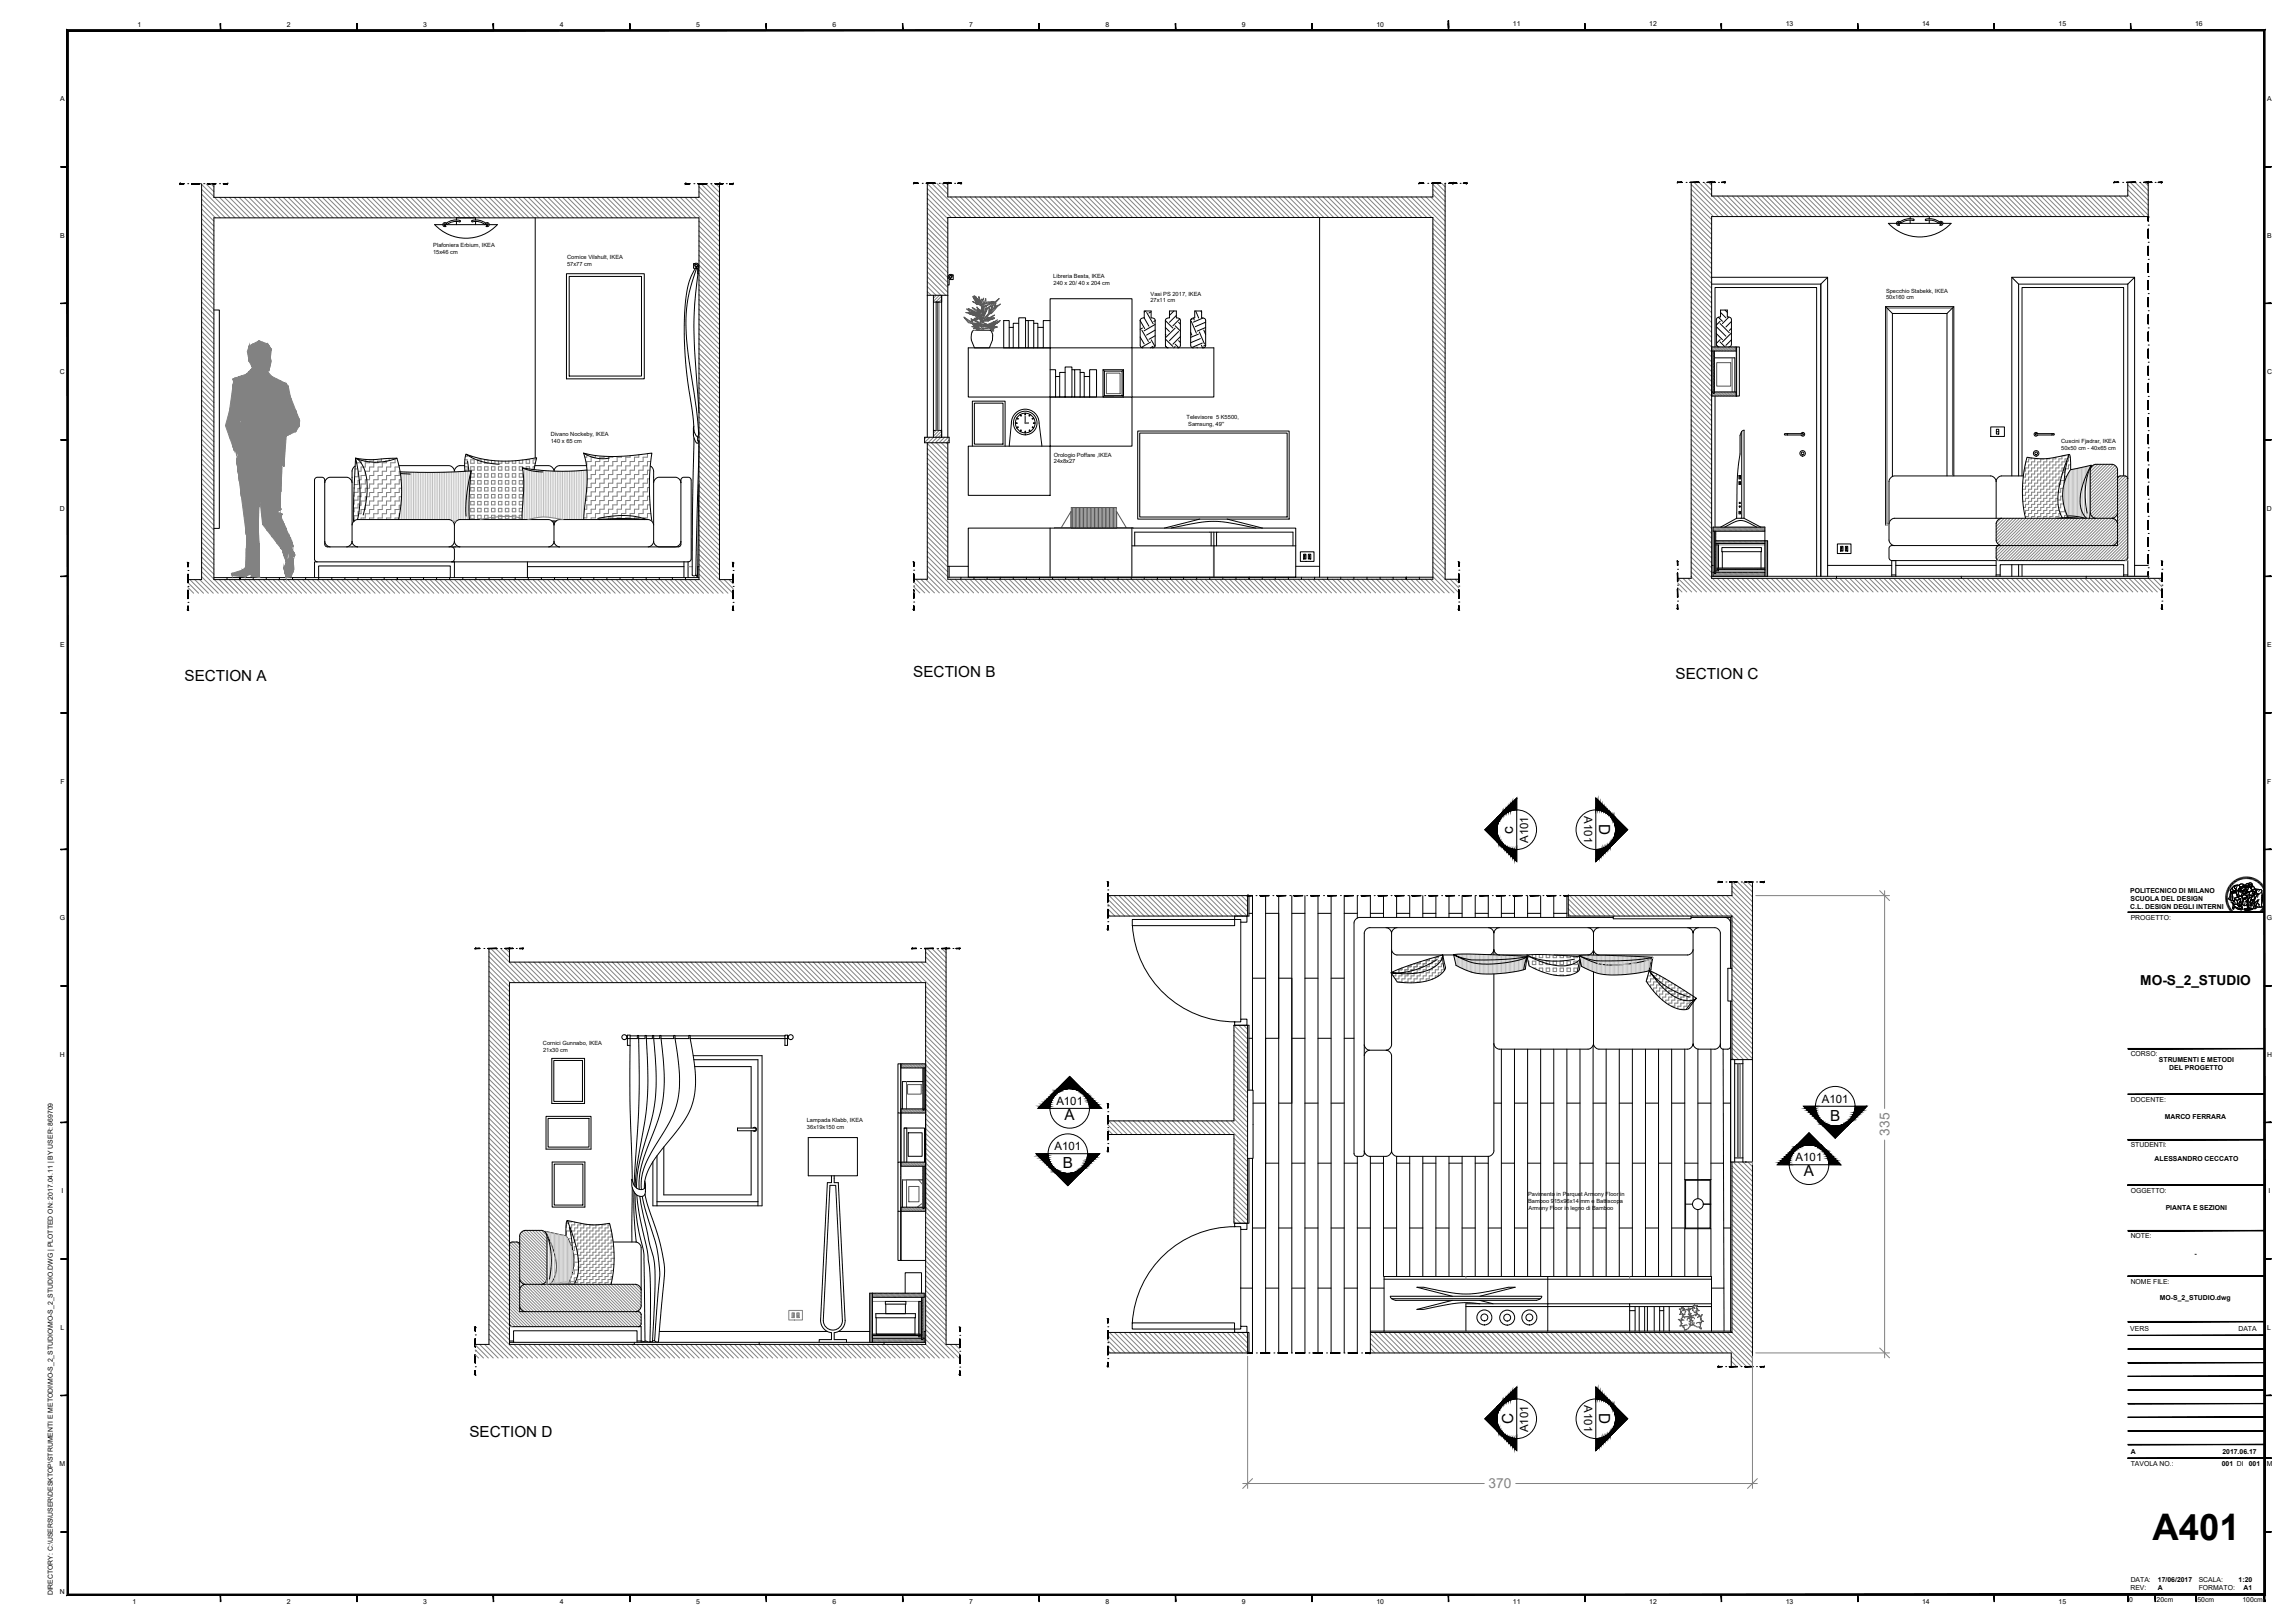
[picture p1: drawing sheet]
<svg xmlns="http://www.w3.org/2000/svg" width="841mm" height="594mm" viewBox="0 0 841 594" stroke-linecap="round" stroke-linejoin="round" font-family="sans-serif">
<defs><g id="words">
<text font-size="13.4" x="788.8" y="563.9">A401</text>
<g font-size="5.6">
<text x="67.6" y="249.2">SECTION A</text>
<text x="334.7" y="248.1">SECTION B</text>
<text x="614" y="248.7">SECTION C</text>
<text x="554.6" y="305.3" transform="rotate(-90 554.6 305.3)">c</text>
<text x="586.1" y="301.9" transform="rotate(90 586.1 301.9)">D</text>
<text x="390.1" y="410.2">A</text>
<text x="670.7" y="410.5">B</text>
<text x="389.5" y="427.8">B</text>
<text x="661.1" y="430.8">A</text>
<text x="554.6" y="521.7" transform="rotate(-90 554.6 521.7)">C</text>
<text x="586.1" y="517.6" transform="rotate(90 586.1 517.6)">D</text>
<text x="172" y="526.2">SECTION D</text>
</g>
<text font-size="5" x="784.3" y="360.9">MO-S_2_STUDIO</text>
<g font-size="5" fill="#828282">
<text x="692.4" y="416" transform="rotate(-90 692.4 416)">335</text>
<text x="545.5" y="545.1">370</text>
</g>
<g font-size="4.2">
<text x="580.6" y="299" transform="rotate(90 580.6 299)">A101</text>
<text x="560" y="308.8" transform="rotate(-90 560 308.8)">A101</text>
<text x="387.1" y="404.7">A101</text>
<text x="667.6" y="404">A101</text>
<text x="386.4" y="421.3">A101</text>
<text x="658" y="425.3">A101</text>
<text x="580.6" y="514.8" transform="rotate(90 580.6 514.8)">A101</text>
<text x="560" y="524.5" transform="rotate(-90 560 524.5)">A101</text>
</g>
<g font-size="2.5">
<text x="50.4" y="9.9">1</text>
<text x="105.1" y="9.9">2</text>
<text x="155.1" y="9.9">3</text>
<text x="205.1" y="9.9">4</text>
<text x="255.1" y="9.9">5</text>
<text x="305.1" y="9.9">6</text>
<text x="355.1" y="9.9">7</text>
<text x="405.1" y="9.9">8</text>
<text x="455.1" y="9.9">9</text>
<text x="504.4" y="9.9">10</text>
<text x="554.4" y="9.5">11</text>
<text x="604.4" y="9.5">12</text>
<text x="654.4" y="9.5">13</text>
<text x="704.4" y="9.5">14</text>
<text x="754.4" y="9.5">15</text>
<text x="804.4" y="9.5">16</text>
<text x="22" y="37">A</text>
<text x="830.9" y="37">A</text>
<text x="22" y="87">B</text>
<text x="830.8" y="87">B</text>
<text x="22" y="137">C</text>
<text x="830.8" y="137">C</text>
<text x="22" y="187">D</text>
<text x="830.7" y="187">D</text>
<text x="22" y="237">E</text>
<text x="830.8" y="237">E</text>
<text x="22.1" y="287">F</text>
<text x="830.9" y="287">F</text>
<text x="780.6" y="327">POLITECNICO DI MILANO</text>
<text x="780.7" y="333.1">C.L. DESIGN DEGLI INTERNI</text>
<text x="780.7" y="330.1">SCUOLA DEL DESIGN</text>
<text x="21.9" y="337">G</text>
<text x="780.8" y="336.9">PROGETTO:</text>
<text x="830.8" y="337">G</text>
<text x="22" y="387">H</text>
<text x="780.8" y="386.9">CORSO:</text>
<text x="791.2" y="388.8">STRUMENTI E METODI</text>
<text x="830.8" y="387">H</text>
<text x="794.9" y="391.8">DEL PROGETTO</text>
<text x="780.8" y="403.5">DOCENTE:</text>
<text x="793.3" y="410">MARCO FERRARA</text>
<text x="780.8" y="420.2">STUDENTI:</text>
<text x="789.6" y="425.1">ALESSANDRO CECCATO</text>
<text x="22.5" y="437">I</text>
<text x="780.8" y="436.9">OGGETTO:</text>
<text x="831.4" y="437">I</text>
<text x="793.6" y="443.1">PIANTA E SEZIONI</text>
<text x="780.8" y="453.5">NOTE:</text>
<text x="804.2" y="460">-</text>
<text x="780.8" y="470.2">NOME FILE:</text>
<text x="791.5" y="476.2">MO-S_2_STUDIO.dwg</text>
<text x="22.2" y="487">L</text>
<text x="780.7" y="487.5">VERS</text>
<text x="820.3" y="487.5">DATA</text>
<text x="830.9" y="487">L</text>
<text x="780.8" y="532.5">A</text>
<text x="814.4" y="532.5">2017.06.17</text>
<text x="21.9" y="537">M</text>
<text x="780.8" y="537">TAVOLA NO.:</text>
<text x="814.2" y="537">001 DI</text>
<text x="824.1" y="537">001</text>
<text x="830.7" y="537">M</text>
<text x="780.8" y="579.6">DATA:</text>
<text x="790.8" y="579.5">17/06/2017</text>
<text x="805.7" y="579.5">SCALA:</text>
<text x="820.3" y="579.5">1:20</text>
<text x="19.3" y="584.3" transform="rotate(-90 19.3 584.3)">DIRECTORY: C:\USERS\USER\DESKTOP\STRUMENTI E METODI\MO-S_2_STUDIO\MO-S_2_STUDIO.DWG | PLOTTED ON: 2017.04.11 | BY USER: 869709</text>
<text x="22" y="584">N</text>
<text x="48.6" y="587.5">1</text>
<text x="105.1" y="587.5">2</text>
<text x="155.1" y="587.5">3</text>
<text x="205.1" y="587.5">4</text>
<text x="255.1" y="587.5">5</text>
<text x="305.1" y="587.5">6</text>
<text x="355.1" y="587.5">7</text>
<text x="405.1" y="587.5">8</text>
<text x="455.1" y="587.5">9</text>
<text x="504.4" y="587.5">10</text>
<text x="554.4" y="587.5">11</text>
<text x="604.4" y="587.5">12</text>
<text x="654.4" y="587.5">13</text>
<text x="704.4" y="587.5">14</text>
<text x="754.4" y="587.5">15</text>
<text x="780.3" y="586.6">0</text>
<text x="780.7" y="582.5">REV:</text>
<text x="790.3" y="586.6">20cm</text>
<text x="790.8" y="582.5">A</text>
<text x="805.3" y="586.6">50cm</text>
<text x="805.7" y="582.5">FORMATO:</text>
<text x="821.8" y="586.6">100cm</text>
<text x="822.2" y="582.5">A1</text>
</g>
<g font-size="2.1">
<text x="158.7" y="92.9">15x46 cm</text>
<text x="158.8" y="90.4">Plafoniera Erbium, IKEA</text>
<text x="207.8" y="94.9">Cornice Vilshult, IKEA</text>
<text x="207.8" y="97.4">57x77 cm</text>
<text x="386" y="101.7">Libreria Besta, IKEA</text>
<text x="386.1" y="104.3">240 x 20/ 40 x 204 cm</text>
<text x="691.1" y="107.2">Specchio Stabekk, IKEA</text>
<text x="421.6" y="110.7">27x11 cm</text>
<text x="421.6" y="108.2">Vasi PS 2017, IKEA</text>
<text x="691.2" y="109.7">50x160 cm</text>
<text x="434.8" y="153.4">Televisore 5 K5500,</text>
<text x="435.4" y="155.9">Samsung, 49''</text>
<text x="201.9" y="159.8">Divano Nockeby, IKEA</text>
<text x="201.8" y="162.3">140 x 65 cm</text>
<text x="386.2" y="167.2">Orologio Poffare ,IKEA</text>
<text x="755.3" y="162.2">Cuscini Fjadrar, IKEA</text>
<text x="755.4" y="164.7">50x50 cm - 40x65 cm</text>
<text x="386.2" y="169.7">24x8x27</text>
<text x="199" y="382.7">Cornici Gunnabo, IKEA</text>
<text x="199" y="385.2">21x30 cm</text>
<text x="295.6" y="411.1">Lampada Klabb, IKEA</text>
<text x="295.7" y="413.6">36x19x150 cm</text>
<text x="560" y="438">Pavimento in Parquet Armony Floor in</text>
<text x="560" y="440.5">Bamboo 915x96x14 mm e Battiscopa</text>
<text x="560.1" y="443">Armony Floor in legno di Bamboo</text>
</g>
</g></defs>
<!-- layer: GIUNZIONI -->
<g fill="none" stroke="#000" stroke-width=".37">
<path d="M159.3 82.3h2.9M159.3 82.3a15.7 15.7 0 0 0 23 0h-3M162.7 82.3h16.2M163.6 81.7a5.4 5.4 0 0 1 5.1-.8v.3a6.3 6.3 0 0 0-4.9 1.1 .75 .75 0 0 0-.9-.8 .75 .75 0 0 0-.6 1 .75 .75 0 0 0 1.1 .4l-.1-.1a.48 .48 0 0 1-.5-.3 .48 .48 0 0 1 0-.5l.6 .3M167.3 80.6v-.8h7v.8M167.3 81.1v1.2M173.2 81.2l-.4-.1a3.8 3.8 0 0 1 4.6 .2l.6 .4M173.2 81.2h2.1l2.5 1.1a.75 .75 0 0 1 .9-.8 .75 .75 0 0 1 .5 1 .75 .75 0 0 1-1 .4l.1-.1a.48 .48 0 0 0 .5-.3 .48 .48 0 0 0-.1-.5l-.5 .3M174.3 81.1v1.2M692 81.8h3M692 81.8a15.7 15.7 0 0 0 23 0M695.4 81.8h16.2"/>
<path d="M700 80.1v-.8h7v.8M700 80.6v1.2M701.1 80.8h-2.8l-1.8 1a.75 .75 0 0 0-.9-.7 .75 .75 0 0 0-.6 1 .75 .75 0 0 0 1.1 .4l-.2-.4a.35 .35 0 0 1-.5-.2 .35 .35 0 0 1 .3-.4 .35 .35 0 0 1 .4 .3M701.1 80.8l.4-.2a3.8 3.8 0 0 0-4.6 .3l-.6 .4M707 80.6v1.2M710.7 81.3a5.4 5.4 0 0 0-5.1-.9v.3a6 6 0 0 1 4.9 1.1 .75 .75 0 0 1 .9-.7 .75 .75 0 0 1 .6 1 .75 .75 0 0 1-1.1 .4M710.9 81.8a.35 .35 0 0 1 .4-.3 .35 .35 0 0 1 .3 .4 .35 .35 0 0 1-.5 .2l-.2 .4M712 81.8h3M342.1 110.6v47.1M345.1 110.6v47.1M354.8 127.4h30v-18h30v18h-30v18h-30zM414.8 127.4h30v18h-30z"/>
<path d="M384.8 145.4h30v18h-30zM119 176.8a2.25 2.25 0 0 1 2-2h6a2.25 2.25 0 0 1 2 2M130.2 170.8l-.7 .4-.5 1.2v25.9M146.2 170.5h18.3a2.3 2.3 0 0 1 2 2 2.25 2.25 0 0 1 2-2h1.8M196 170.5h5a2.25 2.25 0 0 1 2 2 2.3 2.3 0 0 1 2-2h9.9M238.3 170.7l.9 .8 .3 1v25.8M239.5 176.8a2.2 2.2 0 0 1 2-2h6a2.2 2.2 0 0 1 2 2M354.8 163.4h30v18h-30zM119 198.3a2.29 2.29 0 0 0 2 2M129 192.3a2.25 2.25 0 0 1 2-2h33.5a2.29 2.29 0 0 1 2 2M129 198.3a2.25 2.25 0 0 0 2 2M129 198.3a2.29 2.29 0 0 1-2 2"/>
<path d="M166.5 192.3a2.25 2.25 0 0 1 2-2h32.5a2.25 2.25 0 0 1 2 2 2.29 2.29 0 0 1 2-2h32.5a2.29 2.29 0 0 1 2 2M166.5 198.3a2.25 2.25 0 0 0 2 2M166.5 198.3a2.29 2.29 0 0 1-2 2h-33.5M166.5 192.3v6M202.2 190.8h1.6M203 198.3a2.29 2.29 0 0 0 2 2M203 198.3a2.25 2.25 0 0 1-2 2h-32.5M203 190.8v7.5M239.5 198.3a2.29 2.29 0 0 1-2 2h-32.5M239.5 198.3a2.25 2.25 0 0 0 2 2h6a2.25 2.25 0 0 0 2-2M249.5 199.3v-23.5l.2-.5 .6-.5h2.2l.8 1v29a1.18 1.18 0 0 1-1.2 1h-85.6M249.5 199.3a.97 .97 0 0 1-1 1h-11"/>
<path d="M354.8 193.4h120v18h-120zM414.8 199.9h60M415.8 194.9h58M131 200.3h-11l-.8-.4-.2-24.1-.2-.5-.6-.5h-2.1l-.6 .5-.2 .5v29l.3 .7 .7 .3M164.5 200.3h4M165.5 200.3l.7 .3 .3 .7v3.7l-.5 .6-.5 .2M166.5 200.3h.1M201 200.3h4M296.2 416.7h18v13.9h-18zM304.2 434.2h2l2.5 49.5a3.5 3.5 0 0 1-3.5 3.5 3.5 3.5 0 0 1-3.5-3.5zM304.7 430.6v2.6h-1.5l-2.5 50.5a4.5 4.5 0 0 0 4 4.4v2.6h-4.5v.9M305.7 430.6v2.6h1.5l2.5 50.5"/>
<path d="M622.2 432.3v6.7M617.7 441h2.5M622.2 443v6.8M624.2 441h2.5M309.7 483.7a4.5 4.5 0 0 1-4 4.4v2.6h4.5v.9"/>
</g>
<!-- layer: linee sezionee -->
<g fill="#000" stroke="#000" stroke-width=".37">
<path d="M65.9 67.3h1.5zM65.9 67.3l1.5-.1zM65.9 67.3l1.5-.1zM65.9 67.2h1.5z"/>
<path d="M70.2 67.3h3zM70.2 67.3l3-.1zM70.2 67.3l3-.1zM70.2 67.2h3z"/>
<path d="M76 67.3h3.1zM76 67.3l3.1-.1zM76 67.3l3.1-.1zM76 67.2h3.1z"/>
<path d="M81.9 67.3h1.5zM81.9 67.3l1.5-.1zM81.9 67.3l1.5-.1zM81.9 67.2h1.5z"/>
<path d="M251.1 67.3h1.7zM251.1 67.3l1.7-.1zM251.1 67.3l1.7-.1zM251.1 67.2h1.7z"/>
<path d="M255.8 67.3h3.2zM255.8 67.3l3.2-.1zM255.8 67.3l3.2-.1zM255.8 67.2h3.2z"/>
<path d="M263.7 67.2h1.3zM263.7 67.3l1.3-.1zM263.7 67.3l1.3-.1zM263.7 67.3h1.3z"/>
<path d="M262 67.3h1.7zM262 67.3l1.7-.1zM262 67.3l1.7-.1zM262 67.2h1.7z"/>
<path d="M267.4 67.2h1.3zM267.4 67.3l1.3-.1zM267.4 67.3l1.3-.1zM267.4 67.3h1.3z"/>
<path d="M334.8 67.2l1.7-.1zM334.8 67.2l1.7-.1zM334.8 67.1h1.7zM334.8 67.1h1.7z"/>
<path d="M339.5 67.2l3.2-.1zM339.5 67.2l3.2-.1zM339.5 67.1h3.2zM339.5 67.1h3.2z"/>
<path d="M347.3 67.1h1.3zM347.3 67.1h1.3zM347.3 67.2l1.3-.1zM347.3 67.2l1.3-.1z"/>
<path d="M345.7 67.2l1.6-.1zM345.7 67.2l1.6-.1zM345.7 67.1h1.6zM345.7 67.1h1.6z"/>
<path d="M351 67.1h1.3zM351 67.1h1.3zM351 67.2l1.3-.1zM351 67.2l1.3-.1z"/>
<path d="M520.1 67.2l1.6-.1zM520.1 67.2l1.6-.1zM520.1 67.1h1.6zM520.1 67.1h1.6z"/>
<path d="M524.7 67.2l3.3-.1zM524.7 67.2l3.3-.1zM524.7 67.1h3.3zM524.7 67.1h3.3z"/>
<path d="M532.6 67.1h1.3zM532.6 67.1h1.3zM532.6 67.2l1.3-.1zM532.6 67.2l1.3-.1z"/>
<path d="M531 67.2l1.6-.1zM531 67.2l1.6-.1zM531 67.1h1.6zM531 67.1h1.6z"/>
<path d="M536.3 67.1h1.3zM536.3 67.1h1.3zM536.3 67.2l1.3-.1zM536.3 67.2l1.3-.1z"/>
<path d="M614.8 66.9l1.6-.1zM614.8 66.9l1.6-.1zM614.8 66.8h1.6zM614.8 66.8h1.6z"/>
<path d="M619.4 66.9l3.2-.1zM619.4 66.9l3.2-.1zM619.4 66.8h3.2zM619.4 66.8h3.2z"/>
<path d="M627.2 66.8h1.3zM627.2 66.8h1.3zM627.2 66.9l1.3-.1zM627.2 66.9l1.3-.1z"/>
<path d="M625.6 66.9l1.6-.1zM625.6 66.9l1.6-.1zM625.6 66.8h1.6zM625.6 66.8h1.6z"/>
<path d="M630.9 66.8h1.3zM630.9 66.8h1.3zM630.9 66.9l1.3-.1zM630.9 66.9l1.3-.1z"/>
<path d="M774.7 66.9l1.7-.1zM774.7 66.9l1.7-.1zM774.7 66.8h1.7zM774.7 66.8h1.7z"/>
<path d="M779.4 66.9l3.2-.1zM779.4 66.9l3.2-.1zM779.4 66.8h3.2zM779.4 66.8h3.2z"/>
<path d="M787.2 66.8h1.4zM787.2 66.8h1.4zM787.2 66.9l1.4-.1zM787.2 66.9l1.4-.1z"/>
<path d="M785.6 66.9l1.6-.1zM785.6 66.9l1.6-.1zM785.6 66.8h1.6zM785.6 66.8h1.6z"/>
<path d="M787.2 79.3l.1 1.6zM787.2 79.3l.1 1.6zM787.2 79.3l.1 1.6zM787.2 79.3v1.6z"/>
<path d="M790.9 66.8h1.4zM790.9 66.8h1.4zM790.9 66.9l1.4-.1zM790.9 66.9l1.4-.1z"/>
<path d="M787.2 84l.1 3.2zM787.2 84l.1 3.2zM787.2 84l.1 3.2zM787.2 84v3.2z"/>
<path d="M787.2 90.2l.1 3.3zM787.2 90.2l.1 3.3zM787.2 90.2l.1 3.3zM787.2 90.2v3.3z"/>
<path d="M787.2 96.5l.1 3.3zM787.2 96.5l.1 3.3zM787.2 96.5l.1 3.3zM787.2 96.5v3.3z"/>
<path d="M787.2 102.8l.1 3.3zM787.2 102.8l.1 3.3zM787.2 102.8l.1 3.3zM787.2 102.8v3.3z"/>
<path d="M787.2 109.1l.1 3.2zM787.2 109.1l.1 3.2zM787.2 109.1l.1 3.2zM787.2 109.1v3.2z"/>
<path d="M787.2 115.3l.1 3.3zM787.2 115.3l.1 3.3zM787.2 115.3l.1 3.3zM787.2 115.3v3.3z"/>
<path d="M787.2 121.6l.1 3.3zM787.2 121.6l.1 3.3zM787.2 121.6l.1 3.3zM787.2 121.6v3.3z"/>
<path d="M787.2 127.9l.1 3.2zM787.2 127.9l.1 3.2zM787.2 127.9l.1 3.2zM787.2 127.9v3.2z"/>
<path d="M787.2 134.2l.1 3.2zM787.2 134.2l.1 3.2zM787.2 134.2l.1 3.2zM787.2 134.2v3.2z"/>
<path d="M787.2 140.4l.1 3.3zM787.2 140.4l.1 3.3zM787.2 140.4l.1 3.3zM787.2 140.4v3.3z"/>
<path d="M787.2 146.7l.1 3.3zM787.2 146.7l.1 3.3zM787.2 146.7l.1 3.3zM787.2 146.7v3.3z"/>
<path d="M787.2 153l.1 3.2zM787.2 153l.1 3.2zM787.2 153l.1 3.2zM787.2 153v3.2z"/>
<path d="M787.2 159.2l.1 3.3zM787.2 159.2l.1 3.3zM787.2 159.2l.1 3.3zM787.2 159.2v3.3z"/>
<path d="M787.2 165.5l.1 3.3zM787.2 165.5l.1 3.3zM787.2 165.5l.1 3.3zM787.2 165.5v3.3z"/>
<path d="M787.2 171.8l.1 3.3zM787.2 171.8l.1 3.3zM787.2 171.8l.1 3.3zM787.2 171.8v3.3z"/>
<path d="M787.2 178.1l.1 3.2zM787.2 178.1l.1 3.2zM787.2 178.1l.1 3.2zM787.2 178.1v3.2z"/>
<path d="M787.2 184.3l.1 3.3zM787.2 184.3l.1 3.3zM787.2 184.3l.1 3.3zM787.2 184.3v3.3z"/>
<path d="M787.2 190.6l.1 3.3zM787.2 190.6l.1 3.3zM787.2 190.6l.1 3.3zM787.2 190.6v3.3z"/>
<path d="M787.2 196.9l.1 3.3zM787.2 196.9l.1 3.3zM787.2 196.9l.1 3.3zM787.2 196.9v3.3z"/>
<path d="M68.9 206v1.6zM68.8 206l.1 1.6zM68.8 206l.1 1.6zM68.8 206l.1 1.6z"/>
<path d="M68.9 210.4v3zM68.8 210.4l.1 3zM68.8 210.4l.1 3zM68.8 210.4l.1 3z"/>
<path d="M68.9 216.2v3zM68.8 216.2l.1 3zM68.8 216.2l.1 3zM68.8 216.2l.1 3z"/>
<path d="M268.7 206v1.6zM268.6 206l.1 1.6zM268.6 206l.1 1.6zM268.6 206l.1 1.6z"/>
<path d="M268.7 210.4v3zM268.6 210.4l.1 3zM268.6 210.4l.1 3zM268.6 210.4l.1 3z"/>
<path d="M268.7 216.2v3zM268.6 216.2l.1 3zM268.6 216.2l.1 3zM268.6 216.2l.1 3z"/>
<path d="M334.8 205.9l.1 1.5zM334.8 205.9l.1 1.5zM334.8 205.9l.1 1.5zM334.8 205.9v1.5z"/>
<path d="M334.8 210.2l.1 3.1zM334.8 210.2l.1 3.1zM334.8 210.2l.1 3.1zM334.8 210.2v3.1z"/>
<path d="M334.8 216.1l.1 3zM334.8 216.1l.1 3zM334.8 216.1l.1 3zM334.8 216.1v3z"/>
<path d="M534.6 205.9v1.5zM534.6 205.9v1.5zM534.6 205.9v1.5zM534.6 205.9v1.5z"/>
<path d="M534.6 210.2v3.1zM534.6 210.2v3.1zM534.6 210.2v3.1zM534.6 210.2v3.1z"/>
<path d="M534.6 216.1v3zM534.6 216.1v3zM534.6 216.1v3zM534.6 216.1v3z"/>
<path d="M614.8 205.6v1.5zM614.7 205.6l.1 1.5zM614.7 205.6l.1 1.5zM614.7 205.6l.1 1.5z"/>
<path d="M614.8 209.9v3zM614.7 209.9l.1 3zM614.7 209.9l.1 3zM614.7 209.9l.1 3z"/>
<path d="M614.8 215.7v3.1zM614.7 215.7l.1 3.1zM614.7 215.7l.1 3.1zM614.7 215.7l.1 3.1z"/>
<path d="M787.2 203.2l.1 3.2zM787.2 203.2l.1 3.2zM787.2 203.2l.1 3.2zM787.2 203.2v3.2z"/>
<path d="M787.2 209.5l.1 1.6zM787.2 209.5l.1 1.6zM787.2 209.5l.1 1.6zM787.2 209.5v1.6z"/>
<path d="M792.3 205.6v1.5zM792.2 205.6l.1 1.5zM792.2 205.6l.1 1.5zM792.2 205.6l.1 1.5z"/>
<path d="M792.3 209.9v3zM792.2 209.9l.1 3zM792.2 209.9l.1 3zM792.2 209.9l.1 3z"/>
<path d="M792.3 215.7v3.1zM792.2 215.7l.1 3.1zM792.2 215.7l.1 3.1zM792.2 215.7l.1 3.1z"/>
<path d="M68.9 222v1.5zM68.8 222l.1 1.5zM68.8 222l.1 1.5zM68.8 222l.1 1.5z"/>
<path d="M268.7 222v1.5zM268.6 222l.1 1.5zM268.6 222l.1 1.5zM268.6 222l.1 1.5z"/>
<path d="M334.8 221.9l.1 1.5zM334.8 221.9l.1 1.5zM334.8 221.9l.1 1.5zM334.8 221.9v1.5z"/>
<path d="M534.6 221.9v1.5zM534.6 221.9v1.5zM534.6 221.9v1.5zM534.6 221.9v1.5z"/>
<path d="M614.8 221.6v1.5zM614.7 221.6l.1 1.5zM614.7 221.6l.1 1.5zM614.7 221.6l.1 1.5z"/>
<path d="M792.3 221.6v1.5zM792.2 221.6l.1 1.5zM792.2 221.6l.1 1.5zM792.2 221.6l.1 1.5z"/>
<path d="M406 323v1.6zM405.9 323l.1 1.6zM405.9 323l.1 1.6zM405.9 323l.1 1.6z"/>
<path d="M406 327.3v3.1zM405.9 327.3l.1 3.1zM405.9 327.3l.1 3.1zM405.9 327.3l.1 3.1z"/>
<path d="M406 333.2v3zM405.9 333.2l.1 3zM405.9 333.2l.1 3zM405.9 333.2l.1 3z"/>
<path d="M406 339v1.5zM405.9 339l.1 1.5zM405.9 339l.1 1.5zM405.9 339l.1 1.5z"/>
<path d="M457.2 328h1.6zM457.2 328h1.6zM457.2 328.1l1.6-.1zM457.2 328.1l1.6-.1z"/>
<path d="M461.8 328h3.2zM461.8 328h3.2zM461.8 328.1l3.2-.1zM461.8 328.1l3.2-.1z"/>
<path d="M467.9 328h3.3zM467.9 328h3.3zM467.9 328.1l3.3-.1zM467.9 328.1l3.3-.1z"/>
<path d="M474.1 328h3.3zM474.1 328h3.3zM474.1 328.1l3.3-.1zM474.1 328.1l3.3-.1z"/>
<path d="M480.3 328h3.2zM480.3 328h3.2zM480.3 328.1l3.2-.1zM480.3 328.1l3.2-.1z"/>
<path d="M486.5 328h3.2zM486.5 328h3.2zM486.5 328.1l3.2-.1zM486.5 328.1l3.2-.1z"/>
<path d="M492.7 328h3.2zM492.7 328h3.2zM492.7 328.1l3.2-.1zM492.7 328.1l3.2-.1z"/>
<path d="M498.9 328h3.2zM498.9 328h3.2zM498.9 328.1l3.2-.1zM498.9 328.1l3.2-.1z"/>
<path d="M505.1 328h3.2zM505.1 328h3.2zM505.1 328.1l3.2-.1zM505.1 328.1l3.2-.1z"/>
<path d="M511.2 328h3.3zM511.2 328h3.3zM511.2 328.1l3.3-.1zM511.2 328.1l3.3-.1z"/>
<path d="M517.4 328h3.2zM517.4 328h3.2zM517.4 328.1l3.2-.1zM517.4 328.1l3.2-.1z"/>
<path d="M523.6 328h3.2zM523.6 328h3.2zM523.6 328.1l3.2-.1zM523.6 328.1l3.2-.1z"/>
<path d="M529.8 328h3.2zM529.8 328h3.2zM529.8 328.1l3.2-.1zM529.8 328.1l3.2-.1z"/>
<path d="M536 328h3.2zM536 328h3.2zM536 328.1l3.2-.1zM536 328.1l3.2-.1z"/>
<path d="M542.2 328h3.2zM542.2 328h3.2zM542.2 328.1l3.2-.1zM542.2 328.1l3.2-.1z"/>
<path d="M548.4 328h3.2zM548.4 328h3.2zM548.4 328.1l3.2-.1zM548.4 328.1l3.2-.1z"/>
<path d="M554.5 328h3.2zM554.5 328h3.2zM554.5 328.1l3.2-.1zM554.5 328.1l3.2-.1z"/>
<path d="M560.7 328h3.3zM560.7 328h3.3zM560.7 328.1l3.3-.1zM560.7 328.1l3.3-.1z"/>
<path d="M566.9 328h3.2zM566.9 328h3.2zM566.9 328.1l3.2-.1zM566.9 328.1l3.2-.1z"/>
<path d="M573.1 328h1.6zM573.1 328h1.6zM573.1 328.1l1.6-.1zM573.1 328.1l1.6-.1z"/>
<path d="M629.7 323.1l1.5-.1zM629.7 323.1l1.5-.1zM629.7 323h1.5zM629.7 323h1.5z"/>
<path d="M633.8 323.1l2.9-.1zM633.8 323.1l2.9-.1zM633.8 323h2.9zM633.8 323h2.9z"/>
<path d="M639.5 323.1l2.9-.1zM639.5 323.1l2.9-.1zM639.5 323h2.9zM639.5 323h2.9z"/>
<path d="M645 323.1l1.5-.1zM645 323.1l1.5-.1zM645 323h1.5zM645 323h1.5z"/>
<path d="M174.2 347.4h1.6zM174.2 347.4h1.6zM174.2 347.4h1.6zM174.2 347.4h1.6z"/>
<path d="M178.8 347.4h3.3zM178.8 347.4h3.3zM178.8 347.4h3.3zM178.8 347.4h3.3z"/>
<path d="M186.7 347.4h1.3zM186.7 347.4h1.3zM186.7 347.4h1.3zM186.7 347.4h1.3z"/>
<path d="M185.1 347.4h1.6zM185.1 347.4h1.6zM185.1 347.4h1.6zM185.1 347.4h1.6z"/>
<path d="M190.4 347.4h1.3zM190.4 347.4h1.3zM190.4 347.4h1.3zM190.4 347.4h1.3z"/>
<path d="M334.2 347.4h1.6zM334.2 347.4h1.6zM334.2 347.4h1.6zM334.2 347.4h1.6z"/>
<path d="M338.8 347.4h3.3zM338.8 347.4h3.3zM338.8 347.4h3.3zM338.8 347.4h3.3z"/>
<path d="M346.7 347.4h1.3zM346.7 347.4h1.3zM346.7 347.4h1.3zM346.7 347.4h1.3z"/>
<path d="M345.1 347.4h1.6zM345.1 347.4h1.6zM345.1 347.4h1.6zM345.1 347.4h1.6z"/>
<path d="M350.4 347.4h1.3zM350.4 347.4h1.3zM350.4 347.4h1.3zM350.4 347.4h1.3z"/>
<path d="M406 404.3v1.5zM405.9 404.3l.1 1.5zM405.9 404.3l.1 1.5zM405.9 404.3l.1 1.5z"/>
<path d="M406 408.6v3zM405.9 408.6l.1 3zM405.9 408.6l.1 3zM405.9 408.6l.1 3z"/>
<path d="M406 414.4v3.1zM405.9 414.4l.1 3.1zM405.9 414.4l.1 3.1zM405.9 414.4l.1 3.1z"/>
<path d="M406 420.3v1.5zM405.9 420.3l.1 1.5zM405.9 420.3l.1 1.5zM405.9 420.3l.1 1.5z"/>
<path d="M174.2 486v1.5zM174.1 486l.1 1.5zM174.1 486l.1 1.5zM174.1 486l.1 1.5z"/>
<path d="M174.2 490.3v3.1zM174.1 490.3l.1 3.1zM174.1 490.3l.1 3.1zM174.1 490.3l.1 3.1z"/>
<path d="M174.2 496.2v3zM174.1 496.2l.1 3zM174.1 496.2l.1 3zM174.1 496.2l.1 3z"/>
<path d="M351.7 486.2l.1 1.5zM351.7 486.2l.1 1.5zM351.7 486.2l.1 1.5zM351.7 486.2v1.5z"/>
<path d="M351.7 490.5l.1 3zM351.7 490.5l.1 3zM351.7 490.5l.1 3zM351.7 490.5v3z"/>
<path d="M351.7 496.3l.1 3zM351.7 496.3l.1 3zM351.7 496.3l.1 3zM351.7 496.3v3z"/>
<path d="M406 483v1.6zM405.9 483l.1 1.6zM405.9 483l.1 1.6zM405.9 483l.1 1.6z"/>
<path d="M406 487.3v3.1zM405.9 487.3l.1 3.1zM405.9 487.3l.1 3.1zM405.9 487.3l.1 3.1z"/>
<path d="M406 493.2v3zM405.9 493.2l.1 3zM405.9 493.2l.1 3zM405.9 493.2l.1 3z"/>
<path d="M406 499v1.5zM405.9 499l.1 1.5zM405.9 499l.1 1.5zM405.9 499l.1 1.5z"/>
<path d="M457.2 495.5h1.7zM457.2 495.5h1.7zM457.2 495.6l1.7-.1zM457.2 495.6l1.7-.1z"/>
<path d="M461.9 495.5h3.4zM461.9 495.5h3.4zM461.9 495.6l3.4-.1zM461.9 495.6l3.4-.1z"/>
<path d="M468.4 495.5h3.3zM468.4 495.5h3.3zM468.4 495.6l3.3-.1zM468.4 495.6l3.3-.1z"/>
<path d="M474.8 495.5h3.3zM474.8 495.5h3.3zM474.8 495.6l3.3-.1zM474.8 495.6l3.3-.1z"/>
<path d="M481.2 495.5h3.4zM481.2 495.5h3.4zM481.2 495.6l3.4-.1zM481.2 495.6l3.4-.1z"/>
<path d="M487.7 495.5h3.3zM487.7 495.5h3.3zM487.7 495.6l3.3-.1zM487.7 495.6l3.3-.1z"/>
<path d="M494.1 495.5h3.3zM494.1 495.5h3.3zM494.1 495.6l3.3-.1zM494.1 495.6l3.3-.1z"/>
<path d="M500.5 495.5h1.7zM500.5 495.5h1.7zM500.5 495.6l1.7-.1zM500.5 495.6l1.7-.1z"/>
<path d="M174.2 502v1.5zM174.1 502l.1 1.5zM174.1 502l.1 1.5zM174.1 502l.1 1.5z"/>
<path d="M351.7 502.1l.1 1.5zM351.7 502.1l.1 1.5zM351.7 502.1l.1 1.5zM351.7 502.1v1.5z"/>
<path d="M629.6 500.6l1.4-.1zM629.6 500.6l1.4-.1zM629.6 500.5h1.4zM629.6 500.5h1.4z"/>
<path d="M633.7 500.6l3-.1zM633.7 500.6l3-.1zM633.7 500.5h3zM633.7 500.5h3z"/>
<path d="M639.4 500.6l2.9-.1zM639.4 500.6l2.9-.1zM639.4 500.5h2.9zM639.4 500.5h2.9z"/>
<path d="M645 500.6l1.5-.1zM645 500.6l1.5-.1zM645 500.5h1.5zM645 500.5h1.5z"/>
</g>
<g fill="none" stroke="#000" stroke-width=".37">
<path d="M65.9 67.2l1.5 .1zM65.9 67.2v.1M68.8 67.3h.1M70.2 67.2l3 .1zM74.6 67.3h.1M76 67.2l3.1 .1zM80.5 67.3h.1M81.9 67.2l1.5 .1zM83.4 67.2v.1M251.1 67.2l1.7 .1zM251.1 67.2v.1M254.3 67.3h.1"/>
<path d="M255.8 67.2l3.2 .1zM260.5 67.3h.1M262 67.2l1.7 .1zM263.7 67.2v.1M263.7 67.2l1.3 .1zM266.2 67.3h.1M267.4 67.2l1.3 .1zM268.7 67.2v.1M334.8 67.1l1.7 .1zM334.8 67.1v.1M338 67.1h.1M339.5 67.1l3.2 .1z"/>
<path d="M344.2 67.1h.1M345.7 67.1l1.6 .1zM347.3 67.1v.1M347.3 67.1l1.3 .1zM349.8 67.1h.1M351 67.1l1.3 .1zM352.3 67.1v.1M520.1 67.1l1.6 .1zM520.1 67.1v.1M523.2 67.1h.1M524.7 67.1l3.3 .1zM529.5 67.1h.1"/>
<path d="M531 67.1l1.6 .1zM532.6 67.1v.1M532.6 67.1l1.3 .1zM535.1 67.1h.1M536.3 67.1l1.3 .1zM537.6 67.1v.1M614.8 66.8l1.6 .1zM614.8 66.8v.1M617.9 66.8h.1M619.4 66.8l3.2 .1zM624.1 66.8h.1M625.6 66.8l1.6 .1z"/>
<path d="M627.2 66.8v.1M627.2 66.8l1.3 .1zM629.7 66.8h.1M630.9 66.8l1.3 .1zM632.2 66.8v.1M774.7 66.8l1.7 .1zM774.7 66.8v.1M777.9 66.8h.1M779.4 66.8l3.2 .1zM784.1 66.8h.1M785.6 66.8l1.6 .1zM787.2 79.3h.1"/>
<path d="M787.2 79.3l.1 1.6zM787.2 66.8v.1M787.2 66.8l1.4 .1zM789.8 66.8h.1M790.9 66.8l1.4 .1zM792.3 66.8v.1M787.2 84l.1 3.2zM787.2 90.2l.1 3.3zM787.2 96.5l.1 3.3zM787.2 82.5h.1M787.2 88.7h.1M787.2 95h.1"/>
<path d="M787.2 102.8l.1 3.3zM787.2 109.1l.1 3.2zM787.2 115.3l.1 3.3zM787.2 101.3h.1M787.2 107.6h.1M787.2 113.8h.1M787.2 121.6l.1 3.3zM787.2 127.9l.1 3.2zM787.2 134.2l.1 3.2zM787.2 120.1h.1M787.2 126.4h.1M787.2 132.7h.1"/>
<path d="M787.2 138.9h.1M787.2 140.4l.1 3.3zM787.2 146.7l.1 3.3zM787.2 153l.1 3.2zM787.2 159.2l.1 3.3zM787.2 145.2h.1M787.2 151.5h.1M787.2 157.7h.1M787.2 165.5l.1 3.3zM787.2 171.8l.1 3.3zM787.2 178.1l.1 3.2zM787.2 164h.1"/>
<path d="M787.2 170.3h.1M787.2 176.6h.1M787.2 184.3l.1 3.3zM787.2 190.6l.1 3.3zM787.2 196.9l.1 3.3zM787.2 182.8h.1M787.2 189.1h.1M787.2 195.4h.1M68.8 206h.1M68.8 206l.1 1.6zM68.8 210.4l.1 3zM68.8 216.2l.1 3z"/>
<path d="M68.9 209h.1M68.9 214.8h.1M268.6 206h.1M268.6 206l.1 1.6zM268.6 210.4l.1 3zM268.6 216.2l.1 3zM268.7 209h.1M268.7 214.8h.1M334.8 205.9h.1M334.8 205.9l.1 1.5zM334.8 210.2l.1 3.1zM334.8 216.1l.1 3z"/>
<path d="M334.8 208.8h.1M334.8 214.7h.1M534.6 205.9h.1M534.6 205.9v1.5zM534.6 210.2v3.1zM534.6 216.1v3zM534.6 208.8h.1M534.6 214.7h.1M614.7 205.6h.1M614.7 205.6l.1 1.5zM614.7 209.9l.1 3zM614.7 215.7l.1 3.1z"/>
<path d="M614.8 208.5h.1M614.8 214.3h.1M787.2 203.2l.1 3.2zM787.2 209.5l.1 1.6zM787.2 211.1h.1M787.2 201.7h.1M787.2 207.9h.1M792.2 205.6h.1M792.2 205.6l.1 1.5zM792.2 209.9l.1 3zM792.2 215.7l.1 3.1zM792.3 208.5h.1"/>
<path d="M792.3 214.3h.1M68.8 222l.1 1.5zM68.8 223.5h.1M68.9 220.6h.1M268.6 222l.1 1.5zM268.6 223.5h.1M268.7 220.6h.1M334.8 221.9l.1 1.5zM334.8 223.4h.1M334.8 220.5h.1M534.6 221.9v1.5zM534.6 223.4h.1"/>
<path d="M534.6 220.5h.1M614.7 221.6l.1 1.5zM614.7 223.1h.1M614.8 220.2h.1M792.2 221.6l.1 1.5zM792.2 223.1h.1M792.3 220.2h.1M405.9 323h.1M405.9 323l.1 1.6zM405.9 327.3l.1 3.1zM405.9 333.2l.1 3zM405.9 339l.1 1.5z"/>
<path d="M406 326h.1M406 331.8h.1M406 337.6h.1M457.2 328v.1M457.2 328l1.6 .1zM460.3 328h.1M461.8 328l3.2 .1zM466.5 328h.1M467.9 328l3.3 .1zM472.7 328h.1M474.1 328l3.3 .1zM478.8 328h.1"/>
<path d="M480.3 328l3.2 .1zM485 328h.1M486.5 328l3.2 .1zM491.2 328h.1M492.7 328l3.2 .1zM497.4 328h.1M498.9 328l3.2 .1zM503.6 328h.1M505.1 328l3.2 .1zM509.8 328h.1M511.2 328l3.3 .1zM515.9 328h.1"/>
<path d="M517.4 328l3.2 .1zM522.1 328h.1M523.6 328l3.2 .1zM528.3 328h.1M529.8 328l3.2 .1zM534.5 328h.1M536 328l3.2 .1zM540.7 328h.1M542.2 328l3.2 .1zM546.9 328h.1M548.4 328l3.2 .1zM553 328h.1"/>
<path d="M554.5 328l3.2 .1zM559.2 328h.1M560.7 328l3.3 .1zM565.4 328h.1M566.9 328l3.2 .1zM571.6 328h.1M573.1 328l1.6 .1zM574.7 328v.1M629.7 323.1h.1M629.7 323l1.5 .1zM632.5 323h.1M633.8 323l2.9 .1z"/>
<path d="M638.1 323h.1M639.5 323l2.9 .1zM643.7 323h.1M645 323l1.5 .1zM646.5 323h.1M174.2 347.4h1.6zM174.2 347.4h.1M177.3 347.4h.1M178.8 347.4h3.3zM183.6 347.4h.1M185.1 347.4h1.6zM186.7 347.4h.1"/>
<path d="M186.7 347.4h1.3zM189.2 347.4h.1M190.4 347.4h1.3zM191.7 347.4h.1M334.2 347.4h1.6zM334.2 347.4h.1M337.3 347.4h.1M338.8 347.4h3.3zM343.6 347.4h.1M345.1 347.4h1.6zM346.7 347.4h.1M346.7 347.4h1.3z"/>
<path d="M349.2 347.4h.1M350.4 347.4h1.3zM351.7 347.4h.1M405.9 340.5h.1M405.9 404.3h.1M405.9 404.3l.1 1.5zM405.9 408.6l.1 3zM405.9 414.4l.1 3.1zM406 407.2h.1M406 413h.1M406 418.9h.1M405.9 420.3l.1 1.5z"/>
<path d="M405.9 421.8h.1M174.1 486h.1M174.1 486l.1 1.5zM174.1 490.3l.1 3.1zM174.1 496.2l.1 3zM174.2 488.9h.1M174.2 494.8h.1M351.7 486.2h.1M351.7 486.2l.1 1.5zM351.7 490.5l.1 3zM351.7 496.3l.1 3zM351.7 489.1h.1"/>
<path d="M351.7 494.9h.1M405.9 483h.1M405.9 483l.1 1.6zM405.9 487.3l.1 3.1zM405.9 493.2l.1 3zM405.9 499l.1 1.5zM406 486h.1M406 491.8h.1M406 497.6h.1M457.2 495.5v.1M457.2 495.5l1.7 .1zM460.4 495.5h.1"/>
<path d="M461.9 495.5l3.4 .1zM466.8 495.5h.1M468.4 495.5l3.3 .1zM473.3 495.5h.1M474.8 495.5l3.3 .1zM479.7 495.5h.1M481.2 495.5l3.4 .1zM486.1 495.5h.1M487.7 495.5l3.3 .1zM492.5 495.5h.1M494.1 495.5l3.3 .1zM499 495.5h.1"/>
<path d="M500.5 495.5l1.7 .1zM502.2 495.5v.1M174.1 502l.1 1.5zM174.1 503.5h.1M174.2 500.6h.1M351.7 502.1l.1 1.5zM351.7 503.6h.1M351.7 500.7h.1M405.9 500.5h.1M629.6 500.5l1.4 .1zM629.6 500.5v.1M632.4 500.5h.1"/>
<path d="M633.7 500.5l3 .1zM638 500.5h.1M639.4 500.5l2.9 .1zM643.7 500.5h.1M645 500.5l1.5 .1zM646.5 500.5h.1M646.5 500.6h.1"/>
</g>
<!-- layer: VITI -->
<g fill="none" stroke="#000" stroke-width=".37">
<path d="M731.5 176.3a2.29 2.29 0 0 0-2-2h-35.2a2.29 2.29 0 0 0-2.1 2v21.5a2.25 2.25 0 0 0 2.1 2M731.5 176.3v13.5M741.5 174.3h-8a2.25 2.25 0 0 0-2 2M733.5 189.8h-39.2a2.25 2.25 0 0 0-2.1 2M733.5 199.8h-40.3l-.6 .3-.4 .7 .1 3.7 .3 .5 .6 .3h38.3M507.9 339.8a2.25 2.25 0 0 1 2.1 2 2.2 2.2 0 0 1 1.9-2M545.5 339.8a2.2 2.2 0 0 1 1.9 2 2.25 2.25 0 0 1 2.1-2M574.7 336h-76.5a2.25 2.25 0 0 0-2 2v84.5l.3 .7 .7 .3 2.1-.1 .6-.9v-80.7a2.25 2.25 0 0 1 2.1-2h126.4a2.2 2.2 0 0 1 2 2v41.5l.4 .6 .7 .4 1.9-.1 .6-.4 .2-.5M581.9 339.8a2.25 2.25 0 0 1 2.1 2 2.2 2.2 0 0 1 1.9-2M618.5 339.8a2.25 2.25 0 0 1 1.9 2 2.25 2.25 0 0 1 2-2M632.2 336a2.25 2.25 0 0 1 2 2M510 341.8v14.4"/>
<path d="M510 347.8a2.2 2.2 0 0 0 1.9 2h21M510 356.6v26.1a2.25 2.25 0 0 1-2.1 1.9 2.29 2.29 0 0 1 2.1 2.1v34.8M546 349.7a1.94 1.94 0 0 0 1.4-1.9 2.25 2.25 0 0 0 2.1 2h10.4M547.4 341.8v7.9M547.4 356.7v64.8a2.25 2.25 0 0 1-1.9 2h-33.6a2.25 2.25 0 0 1-1.9-2 2.29 2.29 0 0 1-2.1 2h-5.9a2.29 2.29 0 0 1-2.1-2M584 341.8v8M584 355.9v26.4M620.4 341.8v40.5M620.4 347.8a2.25 2.25 0 0 1-1.9 2h-32.6a2.2 2.2 0 0 1-1.9-2 2.25 2.25 0 0 1-2.1 2h-12.4M499.9 382.7a2.25 2.25 0 0 0 2.1 1.9h5.9M502 384.6a2.29 2.29 0 0 0-2.1 2.1M547.4 382.3a2.25 2.25 0 0 0 2.1 2h32.4a2.25 2.25 0 0 0 2.1-2 2.2 2.2 0 0 0 1.9 2h32.6a2.25 2.25 0 0 0 1.9-2 2.25 2.25 0 0 0 2 2h6a2.2 2.2 0 0 0 2-2"/>
<path d="M224.7 454.9h8.2a2.29 2.29 0 0 1 2.1 2v15.5M507.2 467.5h120v20h-120zM507.2 468.5h120M537.2 478.5h83.5M567.2 467.5v10h-30v10M597.2 477.5h30M621.8 478.5h5.4M567.2 487.5v-10h30v10"/>
</g>
<!-- layer: VITI 2 -->
<g fill="none" stroke="#000" stroke-width=".37">
<path d="M483.6 79.7v131.7M254.6 97.3v-.8h-.4v1.8h1.5v2h.4M254.7 96.5a.9 .9 0 0 1 1.1 .1 .9 .9 0 0 1 .1 1.2M255.2 97.8h.9M255.2 97.8a29 29 0 0 0-4.2 15.4 153.7 153.7 0 0 0 2.7 37.3l.6 7.3M255.4 97.8a58.5 58.5 0 0 0-3.1 32.4l.2 2a242.2 242.2 0 0 1 3.4 25.1l.1 1.9M256.1 97.8a150.1 150.1 0 0 0-.9 40l.9 13.3M78.4 113.5h2v80h-2M339.8 108.1v52.1M347.3 101.9h1M347.3 108.1v52.1M348.8 101.4v-.7h.5v1.7h-1.5v2h-.5"/>
<path d="M348.8 100.6a.9 .9 0 0 0-1.1 .1 .9 .9 0 0 0-.1 1.2M367.8 117.4h2v10h-2zM369.8 119.9h1.5M373.3 118.4h-2v9h-1.5M375.8 117.4h1v10h-1M376.8 117.4h2v10M378.8 118.4h1.5v9h-1.5M380.3 119.9h2M384.8 117.4h-2.5v10h-2M417.8 117.4v9.2l.3 .6 .7 .2M417.8 117.4l1.7 3M419.3 116.4l1.7 3.1"/>
<path d="M419.3 116.4v-2.5h2.5v2.5l.5 .1a.92 .92 0 0 1 1 .9M419.3 116.4a1.23 1.23 0 0 0-1.5 1M420 113.9l-.7 .4M420.2 114.5l2.4 4.1M421.8 114.2l-.8 .5M423.3 117.4v9.2l-.3 .6-.7 .2M423.3 118.8l-4 2.4M423.3 117.5l-.5 .3M427.1 117.4a1.25 1.25 0 0 1 1.5-1v-2.5h2.5v2.5l.5 .1a.92 .92 0 0 1 1 .9v9.2l-.3 .6-.7 .2M427.1 117.4v9.2l.3 .6 .7 .2M427.1 119.9l1.4 1.5M427.1 117.4l2.7 2.8"/>
<path d="M430.2 113.9l-1.6 1.6M430.6 119.3l2 1.9M431.1 115.5l-2.6 2.6M431.9 118.1l.7 .6M432.3 116.8l-2.5 2.5M436.5 117.7l1.9 4.4M436.9 116.9l-.5 .2M437.3 116.5l.3 .7M438.2 113.9l1.1 2.6M440.1 113.9l.2 .5M440.9 116.5l-3.6 1.5M441.8 120l-3.1 1.3"/>
<path d="M441.8 118l-3.8 1.6M627.2 104.1h40v107v-107l2.5-2.5v109.5M627.2 101.6h42.5M629.1 119.8l3.4 3.3M629.7 116.2l1.5 1.5M630.4 117.7l-1.4 1.3M630.4 118.5l3.3 3.4M630.5 114.4l2 2M632.1 113.6l.9 .8M633.6 116.1l-2.4 2.4M634.5 117.7l-2 2.1M737.2 101.6v72.7"/>
<path d="M739.7 104.1v70.2M779.7 104.1l2.5-2.5v109.5M779.7 104.1v71.2M782.2 101.6h-45l2.5 2.5h40M355.9 124.6l1.2 2.8h5.4l1.2-2.8M356.8 121a3.8 3.8 0 0 0-.8 3.5M357.8 121h5.1a3.7 3.7 0 0 1 .8 3.5M371.3 127.4h2v-11h2.5v11h-2.5M376.8 127.4h2M382.3 127.4h2.5M384.8 135.4h2v10h-2M386.8 137.9h1.5"/>
<path d="M390.3 136.4h-2v9h-1.5M392.8 135.4h1v10h-1M393.8 135.4h2v10M395.8 136.4h1.5v9h-1.5M397.3 137.9h2M404.2 135.4h7.5v10h-7.5zM404.2 135.4l.5 .5M404.7 135.9h6.5v9h-6.5zM411.7 135.4l-.5 .5M417.8 123.4l1.5 2.6M418.5 121l2.3 4.1M418.7 120.1l-.9 .5"/>
<path d="M421.6 125.3l-3.3 2M421.9 124.5l1.3 2.4M422.6 126.8l-1 .6M423.3 120.9l-3.1 1.8M423.3 123l-2.2 1.3M427.1 122.5l.2 .2M427.1 124.2l2.7 2.7M427.1 126.7l.6 .6M430.6 126.9l-.5 .5M430.6 120.2l-3.3 3.3M430.6 126.1l1.3 1.2M431.9 121.4l-3.4 3.4"/>
<path d="M431.9 124.8l.7 .7M432.6 123.3l-2.8 2.8M436.3 121.7l.5 1.1M438.6 127.1l.1 .3M439.2 122.4l-2.9 1.2M439.5 121.6l1.9 4.4M439.9 124l-3.6 1.5M440.3 126.4l.4 1M440.6 125.7l-3.8 1.6M441.1 120.9l.7 1.6M441.8 126.4v-9a1.19 1.19 0 0 0-1.5-1v-2.5h-2.5v2.5a1.23 1.23 0 0 0-1.5 1v9.2l.4 .6 .6 .2M441.8 126.4l-.3 .8-.7 .2"/>
<path d="M441.8 126.4l-.7 .4M628.3 131.1h7.4v12.5M628.5 127.1v-21.8h37.2v105.8M629 122.2l2.2 2.2M629.1 123.1l-.1 .1M629.1 126.5l.4 .5M630 127.1l-.7-.3-.3-.6v-9.1a1.34 1.34 0 0 1 1.5-1v-2.5h2.5v2.5h.3a1.07 1.07 0 0 1 1.2 1v9l-.3 .7-.7 .3M630.4 124.4l-1.4 1.4M630.4 125.3l1.8 1.8M634.5 120.3l-.8 .7M634.5 124.5l-2 2M634.5 121.9l-3.3 3.4"/>
<path d="M254.1 159.2l.3 1.4 .9 1.7a.68 .68 0 0 0 .8-.2 .68 .68 0 0 0 0-.8M254.1 156.9v2.5M254.3 156.1a3.5 3.5 0 0 0 1.3 3.8l.5-1.1M357.1 147.7h10.5v15h-10.5zM372.1 154.8h.6v.3h-.6M372.5 156.7l.5-.4 .2 .3-.6 .3M372.6 153.1l.6 .3-.2 .2-.5-.3M373.8 158l.3-.5 .2 .1-.3 .5M374 151.8l.3 .5-.2 .1-.3-.5M375.6 151.3v.7h.2v-.7M375.6 158.5v-.5h.2v.5M377.4 151.8l-.3 .5 .2 .1 .3-.5"/>
<path d="M377.6 158l-.3-.5-.2 .1 .3 .5M378.8 153.1l-.6 .3 .2 .2 .5-.3M378.9 156.7l-.5-.4-.2 .3 .6 .3M379.3 154.8h-.6v.3h.6M388.3 145.4h2v-11h2.5v11h-2.5M393.8 145.4h2M397.3 145.4h2v-10h2.5v10h-2.5M404.7 144.9l-.5 .5M411.2 144.9l.5 .5M416.9 157.9h55.5v32.2h-55.5zM417.7 158.6h54v30.8h-54zM628.5 145.1v48"/>
<path d="M638.3 158.1v31.7M638.4 157.9l.7-.3v32.2h-2.7l.1-6.8a88 88 0 0 1 1.2-16.7v-6.7zM130.3 167.8l.4 1.6a52.5 52.5 0 0 1 .3 20.9M145.4 167.8l-.5 .2a20.6 20.6 0 0 1-14.6-.2l-.8 16.8v5.2l.3 1M146.6 172.8l15.1 .2 11-.5-.7 9.1v8.7M146.7 173.4l3.6 .2M170.8 166.4a22.7 22.7 0 0 0 12.1 3.6M171.4 169l.4 3.5M172.7 172.5l-1 4.2-.8 5.6-.1 6.7M191.4 171.4l3.5 .5a88.4 88.4 0 0 0 20.2 .3M191.4 171.4a76.9 76.9 0 0 1-.1 17.6v1.3M191.4 171.4l3.4 1 4.1 .5"/>
<path d="M195.7 172l1-4.3-1.3 .2a45.6 45.6 0 0 1-24.6-1.5 16.9 16.9 0 0 0-.4 6.2M213.9 166a58.6 58.6 0 0 0 21.8 .4l3.2-.4a87.1 87.1 0 0 0-.1 24.4l.1 .6M213.9 166l.5 1.6a42.2 42.2 0 0 1 0 17.1l-.5 5.6M213.9 166a12.9 12.9 0 0 0 9.4 1.8M254.3 160.4l-.5 24.4-.1 25.8 .6 .3 .7-.4 .6 1M256.1 161.5l-1.1 49.1M256.1 177.2l-.4 34.3M256.1 160h-.4v1.6h.4M356.3 163.4v-16.5h12v16.5M369.8 163.4l.8-8.5a5.1 5.1 0 0 1 5.1-5 5.1 5.1 0 0 1 5.1 5l1 8.5M637.3 174.2h.5h-.5h.5v1.2h-.5zM637.3 174.6h.5"/>
<path d="M637.3 175h.5M637.3 176.4h.5v1h-.5zM637.3 176.7h.5M637.3 177.1h.5M741 174.3v-69h37.2v69M757.5 168.9l-.8 4.1-.3 4M758.3 166.4a10.8 10.8 0 0 1 .5 5.6M766.3 170.4a29.5 29.5 0 0 0-1.5 17.5M766.3 170.4a24.6 24.6 0 0 0-3.8 15.2l.8 2.5 1.4 1.7M766.3 170.4l-7.5 1.6a16.6 16.6 0 0 0-.9 17.6M766.3 170.4l.1 .6M133.1 188.6a27.7 27.7 0 0 0 .2-17.2l-1.4-2.4-1.6-1.2a40.1 40.1 0 0 0 12.6 .1l2.5-.1a45.3 45.3 0 0 1 .6 22.5"/>
<path d="M219.1 189.9a32.2 32.2 0 0 1 18.1 .4M219.5 190.3a90.6 90.6 0 0 1 16.8 0M429.2 193.4a55.1 55.1 0 0 1 20-2.1l11 2.1M439.7 190.1l-13 3.3M449.7 190.1l13 3.3M627.7 194.6v12.5M632 193.1a10.7 10.7 0 0 1 7-2.3l4.7 2.3M636.4 189.8l-5.9 3.3M637.3 187.3h.5v.9h-.5zM637.3 187.8h.5M639.1 189.8l6.2 3.3M646.8 194.6v3.5"/>
<path d="M742.3 189.8a45.8 45.8 0 0 1 .5-22.3 29.5 29.5 0 0 0 14.8-.9l.7-.2a38.2 38.2 0 0 0-4 19.2l.6 2.3 1 1.9M753.8 189.8l4.1-.2 3.7 .2M757.9 189l3.9 .3 2.2 .5M766 187.8l-.3 2M83.2 211.5v.8M88 211.5v.8zM92.8 211.5v.8M97.6 211.5v.8M102.4 211.5v.8M107.2 211.5v.8M112 211.5v.8M115.3 211.5v-5.7h51.2v5.7"/>
<path d="M116.8 211.5v-4.2h48.2v4.2M116.8 211.5v.8M121.6 211.5v.8M126.4 211.5v.8M131.2 211.5v.8M136 211.5v.8M140.8 211.5v.8M145.6 211.5v.8M150.4 211.5v.8M155.2 211.5v.8M160 211.5v.8M164.8 211.5v.8"/>
<path d="M165.5 205.8h1M169.6 211.5v.8M174.4 211.5v.8M179.2 211.5v.8M184 211.5v.8M188.8 211.5v.8M193.6 211.5v.8M198.4 211.5v.8M203.2 211.5v.8M208 211.5v.8M212.8 211.5v.8M217.6 211.5v.8"/>
<path d="M222.4 211.5v.8M227.2 211.5v.8M232 211.5v.8M236.8 211.5v.8M241.6 211.5v.8M246.4 211.5v.8M250.6 205.8v5.7M251.2 211.5v.8M252.1 205.8v5.7M352.1 211.4v.8M356.9 211.4v.8M361.7 211.4v.8"/>
<path d="M366.5 211.4v.8M371.3 211.4v.8M376.1 211.4v.8M380.9 211.4v.8M385.7 211.4v.8M390.5 211.4v.8M395.3 211.4v.8M400.1 211.4v.8M404.9 211.4v.8M409.7 211.4v.8M414.5 211.4v.8M419.3 211.4v.8"/>
<path d="M424.1 211.4v.8M428.9 211.4v.8M433.7 211.4v.8M438.5 211.4v.8M443.3 211.4v.8M448.1 211.4v.8M452.9 211.4v.8M457.7 211.4v.8M462.5 211.4v.8M467.3 211.4v.8M472.1 211.4v.8M476.9 211.4v.8"/>
<path d="M481.7 211.4v.8M486.5 211.4v.8M491.3 211.4v.8M496.1 211.4v.8M500.9 211.4v.8M505.7 211.4v.8M510.5 211.4v.8M515.3 212.2v-.8v.8M515.3 211.4v.8M520.1 211.4v.8M631 200.6h14.5v1.5h-14.5zM631.2 202.1v6"/>
<path d="M645.3 202.1v6M673 211.1v.7M693.2 210.6h1.5M693.2 205.3v5.8M694.7 205.3v5.8M718.7 211.1v.7M731.5 205.3v5.8M731.5 210.6h1.5M733 211.1v-4.3h45.2v4.3M737.2 206.8v4.3M739.7 206.8v4.3M741 206.8v4.3"/>
<path d="M764.5 211.1v.7M778.2 210.6h1.5M779.7 205.3v5.8M591.2 335.5v1h28.5v-1M526.7 351.4l-.9 .5a28.6 28.6 0 0 1-16 4.4 24 24 0 0 0 15.7-2.1l2.2-1.9 .9-1.6 .1-.9 1 4.6M529.7 354.3a6 6 0 0 1-4.4 4.2l-2 .7a28 28 0 0 1-11.3 .4l-2.2-3.3 2.4-1.2 5.1-1.8 11.4-3.5 .1 2.8 .6 2.7M532.7 349.7l.8 .3a23.4 23.4 0 0 0 12 1.6l7.5-.3 6.6-.9a18.6 18.6 0 0 1-8 2.2 25.9 25.9 0 0 1-14.7-1zM559 354.8a42.6 42.6 0 0 1-19.9 1.2l-5.5-2.4-.9-3.9a307.1 307.1 0 0 1 27 .6l-.7 4.7M559.5 349.8a29.4 29.4 0 0 0 17.5 1.5M559.5 349.8a24.6 24.6 0 0 0 15.2 3.8l2.5-.9 1.8-1.3M559.5 349.8a124 124 0 0 1 19.3 .6M559.6 350.5l.8 3.3a21.4 21.4 0 0 0 15.5 3.2l2.1-1 .8-1"/>
<path d="M559.7 350.3l-1.3 4.9M579 351.6l-.9 4.3M579.2 352.3l-.4 2.8M604.4 355.5l-1.1 3.9a21.5 21.5 0 0 0 12.1 10.2l2.3 .2 1.2-.5M604.4 355.5l5.8 2.9 11.4 7.2-2 2-1.7 2.2M605 355.3l.6-4.7-1.2 4.9M605.6 350.6l-13.8-.6a69.1 69.1 0 0 0-13.1 0 23.9 23.9 0 0 0 17.3 3.2l1.6-.2a16.6 16.6 0 0 0 8-2.4l-5.2 .9a95.1 95.1 0 0 1-16.8 .1l-4.9-1.6 .9 3.9a21.8 21.8 0 0 0 14.5 3.1 42.8 42.8 0 0 0 10.7-1.7l.2-.1M634.2 354.7h.1M634.7 354.7h-1.5v12h1.5M619 365.2l-.9-.3a28.7 28.7 0 0 1-13.7-9.4 24.2 24.2 0 0 0 11.8 10.6l2.9 .4 1.5-.2 1-.7-2.8 3.8M254 386.7h25.3v54.9h-40v-16.1M254.3 388.1h23.5v53.5"/>
<path d="M254.6 390.7h20.7v22.5M338.2 396.1h-7.5v10.1M457.2 399.3h2v25h-2M275.3 414.2v23.4h-32v-17.5M276 413.1a.75 .75 0 0 1 1 0 .75 .75 0 0 1 0 1.1 .75 .75 0 0 1-1-.1M276.5 414.1l.5-.5-.5-.5-6.2 .1v1h6.2M240.8 423.3v16.8h37M338.2 432.1h-7.5v10.1M617.7 432.3v17.5M199.9 451l7.5 1.6a16.6 16.6 0 0 1 .9 17.6M207.9 447a10.7 10.7 0 0 0-.5 5.6M208.6 449.5l.8 4.1 .4 4"/>
<path d="M201.3 468.5l.2-.9a28.8 28.8 0 0 0-1.6-16.6 24.4 24.4 0 0 1 3.8 15.1l-1 2.9-1.2 1.4M210.3 470.4a14.4 14.4 0 0 0 1.4-11.2l-1.2-4.9-2.6-7.3a32.1 32.1 0 0 0 14.8 1.1h.7l.2 .7a45.8 45.8 0 0 1 .3 21.6M324.4 476.7h7.6v1h-7.6zM324.6 477.7v3.4M331.7 473.7v-7.5h6v7.5M331.8 477.7v3.4M509.5 474.8h55.5a2.04 2.04 0 0 1-2 1.5h-51.5M510 475.7h54.5M532.2 474.8l-13-3.3h2.5a55.2 55.2 0 0 0 20.1 2.1l11-2.1h2.5l-13 3.3M532.2 476.3l-13 3.3h2.5l2-.4a53.4 53.4 0 0 1 17.5-1.8l1.1 .1M542.3 476.3l4.9 1.2M599.2 478.5v9"/>
<path d="M600.7 478.5v9M602.7 478.5v9M603.7 478.5v9M606.2 478.5v9M608.2 478.5v9M609.7 478.5v9M611.7 478.5v9M186.7 491.2h1.5v.4v-4.2h45.3v4.2M232.4 491.6v.8M233.5 491.2h1.5M233.9 485.9h1.1v5.7M278.2 491.6v.8"/>
<path d="M321.1 482.6v6.1h14.2l.2-7.6h-14.5v1.5h14.5M324 491.6v.8M597.2 480h2M608.2 480h1.5"/>
<circle cx="255.2" cy="97.3" r=".5"/>
<circle cx="348.3" cy="101.4" r=".5"/>
<circle cx="375.7" cy="154.9" r="4.3"/>
<circle cx="375.7" cy="154.9" r="3.6"/>
<circle cx="637.6" cy="185.5" r=".24"/>
<circle cx="637.6" cy="184.2" r=".24"/>
<circle cx="544" cy="482.5" r="1.26"/>
<circle cx="544" cy="482.5" r="2.74"/>
<circle cx="552.3" cy="482.6" r="1.26"/>
<circle cx="552.3" cy="482.6" r="2.74"/>
<circle cx="560.4" cy="482.5" r="1.26"/>
<circle cx="560.4" cy="482.5" r="2.74"/>
</g>
<!-- layer: 0 -->
<g fill="none" stroke="#828282" stroke-width=".37">
<path d="M73.9 78.3l4.5 4.5M73.9 76.5l4.5 4.5M73.9 74.7l5.1 5.1M73.9 72.9l6.9 6.9M73.9 71.1l8.7 8.7M73.9 69.3l10.5 10.5M73.9 67.5l4.5 4.5M75.4 67.3l3 2.9M77.2 67.3l1.2 1.1M78.6 72.3l7.6 7.5M80.4 72.3l7.6 7.5M82.2 72.3l7.5 7.5"/>
<path d="M84 72.3l7.5 7.5M85.8 72.3l7.5 7.5M87.6 72.3l7.5 7.5M89.4 72.3l7.5 7.5M91.2 72.3l7.5 7.5M93 72.3l7.5 7.5M94.8 72.3l7.5 7.5M96.6 72.3l7.5 7.5M98.4 72.3l7.5 7.5M100.2 72.3l7.5 7.5M102 72.3l7.5 7.5M103.8 72.3l7.5 7.5"/>
<path d="M105.6 72.3l7.5 7.5M107.4 72.3l7.5 7.5M109.2 72.3l7.5 7.5M111 72.3l7.5 7.5M112.8 72.3l7.5 7.5M114.6 72.3l7.5 7.5M116.4 72.3l7.5 7.5M118.2 72.3l7.5 7.5M120 72.3l7.5 7.5M121.8 72.3l7.5 7.5M123.6 72.3l7.4 7.5M125.4 72.3l7.4 7.5"/>
<path d="M127.2 72.3l7.4 7.5M128.9 72.3l7.5 7.5M130.7 72.3l7.5 7.5M132.5 72.3l7.5 7.5M134.3 72.3l7.5 7.5M136.1 72.3l7.5 7.5M137.9 72.3l7.5 7.5M139.7 72.3l7.5 7.5M141.5 72.3l7.5 7.5M143.3 72.3l7.5 7.5M145.1 72.3l7.5 7.5M146.9 72.3l7.5 7.5"/>
<path d="M148.7 72.3l7.5 7.5M150.5 72.3l7.5 7.5M152.3 72.3l7.5 7.5M154.1 72.3l7.5 7.5M155.9 72.3l7.5 7.5M157.7 72.3l7.5 7.5M159.5 72.3l7.5 7.5M161.3 72.3l7.5 7.5M163.1 72.3l7.5 7.5M164.9 72.3l7.5 7.5M166.7 72.3l7.5 7.5M168.5 72.3l7.5 7.5"/>
<path d="M170.3 72.3l7.5 7.5M172 72.3l7.5 7.5M173.8 72.3l7.5 7.5M175.6 72.3l7.5 7.5M177.4 72.3l7.5 7.5M179.2 72.3l7.5 7.5M181 72.3l7.5 7.5M182.8 72.3l7.5 7.5M184.6 72.3l7.5 7.5M186.4 72.3l7.5 7.5M188.2 72.3l7.5 7.5M190 72.3l7.5 7.5"/>
<path d="M191.8 72.3l7.5 7.5M193.6 72.3l7.5 7.5M195.4 72.3l7.5 7.5M197.2 72.3l7.5 7.5M199 72.3l7.5 7.5M200.8 72.3l7.5 7.5M202.6 72.3l7.5 7.5M204.4 72.3l7.5 7.5M206.2 72.3l7.5 7.5M208 72.3l7.5 7.5M209.8 72.3l7.5 7.5M211.6 72.3l7.5 7.5"/>
<path d="M213.4 72.3l7.5 7.5M215.2 72.3l7.5 7.5M217 72.3l7.5 7.5M218.7 72.3l7.6 7.5M220.5 72.3l7.6 7.5M222.3 72.3l7.6 7.5M224.1 72.3l7.5 7.5M225.9 72.3l7.5 7.5M227.7 72.3l7.5 7.5M229.5 72.3l7.5 7.5M231.3 72.3l7.5 7.5M233.1 72.3l7.5 7.5"/>
<path d="M234.9 72.3l7.5 7.5M236.7 72.3l7.5 7.5M238.5 72.3l7.5 7.5M240.3 72.3l7.5 7.5M242.1 72.3l7.5 7.5M243.9 72.3l7.5 7.5M245.7 72.3l7.5 7.5M247.5 72.3l7.5 7.5M249.3 72.3l14.4 14.3M251.1 72.3l12.6 12.5M252.9 72.3l10.8 10.7M254.7 72.3l9 9"/>
<path d="M256.1 72l7.6 7.5M256.1 70.2l7.6 7.5M256.1 68.4l7.6 7.5M256.9 67.3l6.8 6.8M258.7 67.3l5 5M260.5 67.3l3.2 3.2M262.2 67.3l1.5 1.4M339.8 79.8l7.5 7.5M339.8 78l7.5 7.5M339.8 76.2l7.5 7.5M339.8 74.4l7.5 7.5M339.8 72.6l7.5 7.5"/>
<path d="M339.8 70.8l8.8 8.9M339.8 69.1l10.6 10.6M339.8 67.3l12.4 12.4M341.5 67.1l12.5 12.6M343.3 67.1l4 4M345.1 67.1l2.2 2.2M346.9 67.1l.4 .5M348.3 72.1l7.5 7.6M350.1 72.1l7.5 7.6M351.9 72.1l7.5 7.6M353.7 72.1l7.5 7.6M355.5 72.1l7.5 7.6"/>
<path d="M357.3 72.1l7.5 7.6M359.1 72.1l7.5 7.6M360.9 72.1l7.5 7.6M362.7 72.1l7.5 7.6M364.5 72.1l7.5 7.6M366.3 72.1l7.5 7.6M368.1 72.1l7.5 7.6M369.9 72.1l7.5 7.6M371.7 72.1l7.5 7.6M373.5 72.1l7.5 7.6M375.2 72.1l7.6 7.6M377 72.1l7.6 7.6"/>
<path d="M378.8 72.1l7.6 7.6M380.6 72.1l7.5 7.6M382.4 72.1l7.5 7.6M384.2 72.1l7.5 7.6M386 72.1l7.5 7.6M387.8 72.1l7.5 7.6M389.6 72.1l7.5 7.6M391.4 72.1l7.5 7.6M393.2 72.1l7.5 7.6M395 72.1l7.5 7.6M396.8 72.1l7.5 7.6M398.6 72.1l7.5 7.6"/>
<path d="M400.4 72.1l7.5 7.6M402.2 72.1l7.5 7.6M404 72.1l7.5 7.6M405.8 72.1l7.5 7.6M407.6 72.1l7.5 7.6M409.4 72.1l7.5 7.6M411.2 72.1l7.5 7.6M413 72.1l7.5 7.6M414.8 72.1l7.5 7.6M416.6 72.1l7.5 7.6M418.4 72.1l7.5 7.6M420.2 72.1l7.5 7.6"/>
<path d="M422 72.1l7.5 7.6M423.8 72.1l7.5 7.6M425.6 72.1l7.5 7.6M427.3 72.1l7.6 7.6M429.1 72.1l7.6 7.6M430.9 72.1l7.5 7.6M432.7 72.1l7.5 7.6M434.5 72.1l7.5 7.6M436.3 72.1l7.5 7.6M438.1 72.1l7.5 7.6M439.9 72.1l7.5 7.6M441.7 72.1l7.5 7.6"/>
<path d="M443.5 72.1l7.5 7.6M445.3 72.1l7.5 7.6M447.1 72.1l7.5 7.6M448.9 72.1l7.5 7.6M450.7 72.1l7.5 7.6M452.5 72.1l7.5 7.6M454.3 72.1l7.5 7.6M456.1 72.1l7.5 7.6M457.9 72.1l7.5 7.6M459.7 72.1l7.5 7.6M461.5 72.1l7.5 7.6M463.3 72.1l7.5 7.6"/>
<path d="M465.1 72.1l7.5 7.6M466.9 72.1l7.5 7.6M468.7 72.1l7.5 7.6M470.5 72.1l7.5 7.6M472.3 72.1l7.4 7.6M474.1 72.1l7.4 7.6M475.9 72.1l7.4 7.6M477.6 72.1l7.5 7.6M479.4 72.1l7.5 7.6M481.2 72.1l7.5 7.6M483 72.1l7.5 7.6M484.8 72.1l7.5 7.6"/>
<path d="M486.6 72.1l7.5 7.6M488.4 72.1l7.5 7.6M490.2 72.1l7.5 7.6M492 72.1l7.5 7.6M493.8 72.1l7.5 7.6M495.6 72.1l7.5 7.6M497.4 72.1l7.5 7.6M499.2 72.1l7.5 7.6M501 72.1l7.5 7.6M502.8 72.1l7.5 7.6M504.6 72.1l7.5 7.6M506.4 72.1l7.5 7.6"/>
<path d="M508.2 72.1l7.5 7.6M510 72.1l7.5 7.6M511.8 72.1l7.5 7.6M513.6 72.1l7.5 7.6M515.4 72.1l7.5 7.6M517.2 72.1l7.5 7.6M519 72.1l10.6 10.7M520.7 72.1l8.9 8.9M522.5 72.1l7.1 7.1M524.3 72.1l5.3 5.3M525.1 71.1l4.5 4.5M525.1 69.3l4.5 4.5"/>
<path d="M525.1 67.5l4.5 4.5M526.5 67.1l3.1 3.1M528.3 67.1l1.3 1.3M619.7 78.3l7.5 7.5M619.7 76.5l7.5 7.5M619.7 74.7l7.5 7.5M619.7 72.9l7.5 7.5M619.7 71.1l8.2 8.2M619.7 69.3l10 10M619.7 67.5l11.8 11.8M620.8 66.8l12.5 12.5M622.6 66.8l4.6 4.6"/>
<path d="M624.4 66.8l2.8 2.9M626.2 66.8l1 1.1M627.6 71.8l7.5 7.5M629.4 71.8l7.5 7.5M631.2 71.8l7.5 7.5M633 71.8l7.5 7.5M634.8 71.8l7.5 7.5M636.6 71.8l7.5 7.5M638.4 71.8l7.5 7.5M640.2 71.8l7.5 7.5M642 71.8l7.5 7.5M643.8 71.8l7.5 7.5"/>
<path d="M645.6 71.8l7.5 7.5M647.4 71.8l7.5 7.5M649.2 71.8l7.5 7.5M650.9 71.8l7.6 7.5M652.7 71.8l7.6 7.5M654.5 71.8l7.5 7.5M656.3 71.8l7.5 7.5M658.1 71.8l7.5 7.5M659.9 71.8l7.5 7.5M661.7 71.8l7.5 7.5M663.5 71.8l7.5 7.5M665.3 71.8l7.5 7.5"/>
<path d="M667.1 71.8l7.5 7.5M668.9 71.8l7.5 7.5M670.7 71.8l7.5 7.5M672.5 71.8l7.5 7.5M674.3 71.8l7.5 7.5M676.1 71.8l7.5 7.5M677.9 71.8l7.5 7.5M679.7 71.8l7.5 7.5M681.5 71.8l7.5 7.5M683.3 71.8l7.5 7.5M685.1 71.8l7.5 7.5M686.9 71.8l7.5 7.5"/>
<path d="M688.7 71.8l7.5 7.5M690.5 71.8l7.5 7.5M692.3 71.8l7.5 7.5M694.1 71.8l7.5 7.5M695.9 71.8l7.5 7.5M697.7 71.8l7.5 7.5M699.4 71.8l7.6 7.5M701.2 71.8l7.6 7.5M703 71.8l7.6 7.5M704.8 71.8l7.5 7.5M706.6 71.8l7.5 7.5M708.4 71.8l7.5 7.5"/>
<path d="M710.2 71.8l7.5 7.5M712 71.8l7.5 7.5M713.8 71.8l7.5 7.5M715.6 71.8l7.5 7.5M717.4 71.8l7.5 7.5M719.2 71.8l7.5 7.5M721 71.8l7.5 7.5M722.8 71.8l7.5 7.5M724.6 71.8l7.5 7.5M726.4 71.8l7.5 7.5M728.2 71.8l7.5 7.5M730 71.8l7.5 7.5"/>
<path d="M731.8 71.8l7.5 7.5M733.6 71.8l7.5 7.5M735.4 71.8l7.5 7.5M737.2 71.8l7.5 7.5M739 71.8l7.5 7.5M740.8 71.8l7.4 7.5M742.6 71.8l7.4 7.5M744.4 71.8l7.4 7.5M746.2 71.8l7.4 7.5M748 71.8l7.4 7.5M749.7 71.8l7.5 7.5M751.5 71.8l7.5 7.5"/>
<path d="M753.3 71.8l7.5 7.5M755.1 71.8l7.5 7.5M756.9 71.8l7.5 7.5M758.7 71.8l7.5 7.5M760.5 71.8l7.5 7.5M762.3 71.8l7.5 7.5M764.1 71.8l7.5 7.5M765.9 71.8l7.5 7.5M767.7 71.8l7.5 7.5M769.5 71.8l7.5 7.5M771.3 71.8l7.5 7.5M773.1 71.8l7.5 7.5"/>
<path d="M774.9 71.8l7.5 7.5M776.7 71.8l7.5 7.5M778.5 71.8l7.5 7.5M779.7 71.3l7.5 7.5M779.7 69.5l7.5 7.5M779.7 67.7l7.5 7.5M780.7 66.8l6.5 6.6M782.5 66.8l4.7 4.8M784.3 66.8l2.9 3M786.1 66.8l1.1 1.2M73.9 99.9l4.5 4.5M73.9 98.1l4.5 4.5"/>
<path d="M73.9 96.3l4.5 4.5M73.9 94.5l4.5 4.5M73.9 92.7l4.5 4.5M73.9 90.9l4.5 4.5M73.9 89.1l4.5 4.5M73.9 87.3l4.5 4.5M73.9 85.5l4.5 4.5M73.9 83.7l4.5 4.5M73.9 81.9l4.5 4.5M73.9 80.1l4.5 4.5M256.1 98.9l7.6 7.5M256.1 97.1l7.6 7.5"/>
<path d="M256.1 95.3l7.6 7.5M256.1 93.5l7.6 7.5M256.1 91.7l7.6 7.5M256.1 89.9l7.6 7.5M256.1 88.1l7.6 7.5M256.1 86.3l7.6 7.5M256.1 84.5l7.6 7.5M256.1 82.7l7.6 7.5M256.1 80.9l7.6 7.5M339.8 99.6l7.5 7.5M339.8 97.8l7.5 7.5M339.8 96l7.5 7.5"/>
<path d="M339.8 94.2l7.5 7.5M339.8 92.4l7.5 7.5M339.8 90.6l7.5 7.5M339.8 88.8l7.5 7.5M339.8 87l7.5 7.5M339.8 85.2l7.5 7.5M339.8 83.4l7.5 7.5M339.8 81.6l7.5 7.5M525.1 99.8l4.5 4.5M525.1 98l4.5 4.5M525.1 96.3l4.5 4.4M525.1 94.5l4.5 4.4"/>
<path d="M525.1 92.7l4.5 4.4M525.1 90.9l4.5 4.5M525.1 89.1l4.5 4.5M525.1 87.3l4.5 4.5M525.1 85.5l4.5 4.5M525.1 83.7l4.5 4.5M525.1 81.9l4.5 4.5M525.1 80.1l4.5 4.5M619.7 99.9l7.5 7.5M619.7 98.1l7.5 7.5M619.7 96.3l7.5 7.5M619.7 94.5l7.5 7.5"/>
<path d="M619.7 92.7l7.5 7.5M619.7 90.9l7.5 7.5M619.7 89.1l7.5 7.5M619.7 87.3l7.5 7.5M619.7 85.5l7.5 7.5M619.7 83.7l7.5 7.5M619.7 81.9l7.5 7.5M619.7 80.1l7.5 7.5M73.9 119.6l4.5 4.5M73.9 117.8l4.5 4.5M73.9 116l4.5 4.5M73.9 114.2l4.5 4.5"/>
<path d="M73.9 112.4l4.5 4.5M73.9 110.6l4.5 4.5M73.9 108.8l4.5 4.5M73.9 107l4.5 4.5M73.9 105.2l4.5 4.5M73.9 103.4l4.5 4.5M73.9 101.6l4.5 4.6M256.1 118.7l7.6 7.5M256.1 116.9l7.6 7.5M256.1 115.1l7.6 7.5M256.1 113.3l7.6 7.5M256.1 111.5l7.6 7.5"/>
<path d="M256.1 109.7l7.6 7.5M256.1 107.9l7.6 7.5M256.1 106.1l7.6 7.5M256.1 104.3l7.6 7.5M256.1 102.5l7.6 7.5M256.1 100.7l7.6 7.5M339.8 106.8l1.4 1.3M339.8 105l3.2 3.1M339.8 103.2l5 4.9M339.8 101.4l6.8 6.7M525.1 119.6l4.5 4.5M525.1 117.8l4.5 4.5"/>
<path d="M525.1 116l4.5 4.5M525.1 114.2l4.5 4.5M525.1 112.4l4.5 4.5M525.1 110.6l4.5 4.5M525.1 108.8l4.5 4.5M525.1 107l4.5 4.5M525.1 105.2l4.5 4.5M525.1 103.4l4.5 4.5M525.1 101.6l4.5 4.5M619.7 119.6l7.5 7.5M619.7 117.8l7.5 7.5M619.7 116l7.5 7.5"/>
<path d="M619.7 114.2l7.5 7.5M619.7 112.4l7.5 7.6M619.7 110.6l7.5 7.6M619.7 108.8l7.5 7.6M619.7 107.1l7.5 7.5M619.7 105.3l7.5 7.5M619.7 103.5l7.5 7.5M619.7 101.7l7.5 7.5M73.9 139.4l4.5 4.5M73.9 137.6l4.5 4.5M73.9 135.8l4.5 4.5M73.9 134l4.5 4.5"/>
<path d="M73.9 132.2l4.5 4.5M73.9 130.4l4.5 4.5M73.9 128.6l4.5 4.5M73.9 126.8l4.5 4.5M73.9 125l4.5 4.5M73.9 123.2l4.5 4.5M73.9 121.4l4.5 4.5M256.1 138.4l7.6 7.5M256.1 136.6l7.6 7.5M256.1 134.8l7.6 7.5M256.1 133l7.6 7.5M256.1 131.2l7.6 7.5"/>
<path d="M256.1 129.4l7.6 7.5M256.1 127.6l7.6 7.5M256.1 125.8l7.6 7.6M256.1 124l7.6 7.6M256.1 122.2l7.6 7.6M256.1 120.5l7.6 7.5M525.1 139.3l4.5 4.6M525.1 137.5l4.5 4.6M525.1 135.8l4.5 4.5M525.1 134l4.5 4.5M525.1 132.2l4.5 4.5M525.1 130.4l4.5 4.5"/>
<path d="M525.1 128.6l4.5 4.5M525.1 126.8l4.5 4.5M525.1 125l4.5 4.5M525.1 123.2l4.5 4.5M525.1 121.4l4.5 4.5M619.7 139.4l7.5 7.5M619.7 137.6l7.5 7.5M619.7 135.8l7.5 7.5M619.7 134l7.5 7.5M619.7 132.2l7.5 7.5M619.7 130.4l7.5 7.5M619.7 128.6l7.5 7.5"/>
<path d="M619.7 126.8l7.5 7.5M619.7 125l7.5 7.5M619.7 123.2l7.5 7.5M619.7 121.4l7.5 7.5M73.9 159.1l4.5 4.5M73.9 157.3l4.5 4.5M73.9 155.5l4.5 4.5M73.9 153.7l4.5 4.5M73.9 151.9l4.5 4.5M73.9 150.1l4.5 4.6M73.9 148.3l4.5 4.6M73.9 146.5l4.5 4.6"/>
<path d="M73.9 144.7l4.5 4.6M73.9 143l4.5 4.5M73.9 141.2l4.5 4.5M256.1 160l7.6 7.5M256.1 158.2l7.6 7.5M256.1 156.4l7.6 7.5M256.1 154.6l7.6 7.5M256.1 152.8l7.6 7.5M256.1 151l7.6 7.5M256.1 149.2l7.6 7.5M256.1 147.4l7.6 7.5M256.1 145.6l7.6 7.5"/>
<path d="M256.1 143.8l7.6 7.5M256.1 142l7.6 7.5M256.1 140.2l7.6 7.5M525.1 159.1l4.5 4.5M525.1 157.3l4.5 4.5M525.1 155.5l4.5 4.5M525.1 153.7l4.5 4.5M525.1 151.9l4.5 4.5M525.1 150.1l4.5 4.5M525.1 148.3l4.5 4.5M525.1 146.5l4.5 4.5M525.1 144.7l4.5 4.5"/>
<path d="M525.1 142.9l4.5 4.6M525.1 141.1l4.5 4.6M619.7 159.1l7.5 7.6M619.7 157.4l7.5 7.5M619.7 155.6l7.5 7.5M619.7 153.8l7.5 7.5M619.7 152l7.5 7.5M619.7 150.2l7.5 7.5M619.7 148.4l7.5 7.5M619.7 146.6l7.5 7.5M619.7 144.8l7.5 7.5M619.7 143l7.5 7.5"/>
<path d="M619.7 141.2l7.5 7.5M73.9 173.5l4.5 4.5M73.9 178.9l4.5 4.5M73.9 177.1l4.5 4.5M73.9 175.3l4.5 4.5M73.9 171.7l4.5 4.5M73.9 169.9l4.5 4.5M73.9 168.1l4.5 4.5M73.9 166.3l4.5 4.5M73.9 164.5l4.5 4.5M73.9 162.7l4.5 4.5M73.9 160.9l4.5 4.5"/>
<path d="M256.1 179.7l7.6 7.5M256.1 177.9l7.6 7.5M256.1 176.1l7.6 7.5M256.1 174.3l7.6 7.5M256.1 172.5l7.6 7.6M256.1 170.8l7.6 7.5M256.1 169l7.6 7.5M256.1 167.2l7.6 7.5M256.1 165.4l7.6 7.5M256.1 163.6l7.6 7.5M256.1 161.8l7.6 7.5M339.8 176.8l7.5 7.5"/>
<path d="M339.8 175l7.5 7.5M339.8 173.2l7.5 7.5M339.8 178.6l7.5 7.5M339.8 171.4l7.5 7.5M339.8 169.6l7.5 7.5M339.8 167.8l7.5 7.5M339.8 166l7.5 7.5M339.8 164.2l7.5 7.6M339.8 162.4l7.5 7.6M341.3 162.2l6 6M343.1 162.2l4.2 4.2M344.9 162.2l2.4 2.4"/>
<path d="M346.7 162.2l.6 .6M525.1 178.9l4.5 4.5M525.1 177.1l4.5 4.5M525.1 175.3l4.5 4.5M525.1 173.5l4.5 4.5M525.1 171.7l4.5 4.5M525.1 169.9l4.5 4.5M525.1 168.1l4.5 4.5M525.1 166.3l4.5 4.5M525.1 164.5l4.5 4.5M525.1 162.7l4.5 4.5M525.1 160.9l4.5 4.5"/>
<path d="M619.7 178.9l7.5 7.5M619.7 177.1l7.5 7.5M619.7 175.3l7.5 7.5M619.7 173.5l7.5 7.5M619.7 171.7l7.5 7.5M619.7 169.9l7.5 7.5M619.7 168.1l7.5 7.5M619.7 166.3l7.5 7.5M619.7 164.5l7.5 7.5M619.7 162.7l7.5 7.6M619.7 160.9l7.5 7.6M73.9 198.6l4.5 4.5"/>
<path d="M73.9 196.8l4.5 4.5M73.9 195l4.5 4.5M73.9 189.7l4.5 4.5M73.9 187.9l4.5 4.5M73.9 186.1l4.5 4.5M73.9 184.3l4.5 4.5M73.9 193.3l4.5 4.4M73.9 191.5l4.5 4.4M73.9 182.5l4.5 4.5M73.9 180.7l4.5 4.5M256.1 199.5l7.6 7.5M256.1 197.7l7.6 7.5"/>
<path d="M256.1 195.9l7.6 7.5M256.1 194.1l7.6 7.5M256.1 192.3l7.6 7.5M256.1 190.5l7.6 7.5M256.1 188.7l7.6 7.5M256.1 186.9l7.6 7.5M256.1 185.1l7.6 7.5M256.1 183.3l7.6 7.5M256.1 181.5l7.6 7.5M339.8 198.4l7.5 7.5M339.8 196.6l7.5 7.5M339.8 191.2l7.5 7.5"/>
<path d="M339.8 189.4l7.5 7.5M339.8 187.6l7.5 7.5M339.8 185.8l7.5 7.5M339.8 194.8l7.5 7.5M339.8 193l7.5 7.5M339.8 184l7.5 7.5M339.8 182.2l7.5 7.5M339.8 180.4l7.5 7.5M525.1 198.6l4.5 4.5M525.1 196.8l4.5 4.5M525.1 195l4.5 4.5M525.1 193.2l4.5 4.5"/>
<path d="M525.1 191.4l4.5 4.5M525.1 189.6l4.5 4.5M525.1 187.8l4.5 4.5M525.1 186.1l4.5 4.4M525.1 184.3l4.5 4.5M525.1 182.5l4.5 4.5M525.1 180.7l4.5 4.5M619.7 198.7l7.5 7.5M619.7 196.9l7.5 7.5M619.7 195.1l7.5 7.5M619.7 193.3l7.5 7.5M619.7 191.5l7.5 7.5"/>
<path d="M619.7 189.7l7.5 7.5M619.7 187.9l7.5 7.5M619.7 186.1l7.5 7.5M619.7 184.3l7.5 7.5M619.7 182.5l7.5 7.5M619.7 180.7l7.5 7.5M68.9 217l.3 .3M68.9 215.2l2.1 2.1M68.9 213.4l3.9 3.9M69.6 212.3l5 5M71.4 212.3l5 5M73.2 212.3l5 5"/>
<path d="M73.9 211.2l6.1 6.1M73.9 209.4l7.9 7.9M73.9 207.6l4.5 4.5M73.9 205.8l4.5 4.5M73.9 204l4.5 4.5M73.9 202.2l4.5 4.5M73.9 200.4l4.5 4.5M78.6 212.3l5 5M80.4 212.3l5 5M82.2 212.3l5 5M84 212.3l4.9 5M85.7 212.3l5 5"/>
<path d="M87.5 212.3l5 5M89.3 212.3l5 5M91.1 212.3l5 5M92.9 212.3l5 5M94.7 212.3l5 5M96.5 212.3l5 5M98.3 212.3l5 5M100.1 212.3l5 5M101.9 212.3l5 5M103.7 212.3l5 5M105.5 212.3l5 5M107.3 212.3l5 5"/>
<path d="M109.1 212.3l5 5M110.9 212.3l5 5M112.7 212.3l5 5M114.5 212.3l5 5M116.3 212.3l5 5M118.1 212.3l5 5M119.9 212.3l5 5M121.7 212.3l5 5M123.5 212.3l5 5M125.3 212.3l5 5M127 212.3l5.1 5M128.8 212.3l5 5"/>
<path d="M130.6 212.3l5 5M132.4 212.3l5 5M134.2 212.3l5 5M136 212.3l5 5M137.8 212.3l5 5M139.6 212.3l5 5M141.4 212.3l5 5M143.2 212.3l5 5M145 212.3l5 5M146.8 212.3l5 5M148.6 212.3l5 5M150.4 212.3l5 5"/>
<path d="M152.2 212.3l5 5M154 212.3l5 5M155.8 212.3l5 5M157.6 212.3l5 5M159.4 212.3l5 5M161.2 212.3l5 5M163 212.3l5 5M164.8 212.3l5 5M166.6 212.3l5 5M168.4 212.3l5 5M170.2 212.3l5 5M172 212.3l5 5"/>
<path d="M173.8 212.3l5 5M175.5 212.3l5.1 5M177.3 212.3l5.1 5M179.1 212.3l5 5M180.9 212.3l5 5M182.7 212.3l5 5M184.5 212.3l5 5M186.3 212.3l5 5M188.1 212.3l5 5M189.9 212.3l5 5M191.7 212.3l5 5M193.5 212.3l5 5"/>
<path d="M195.3 212.3l5 5M197.1 212.3l5 5M198.9 212.3l5 5M200.7 212.3l5 5M202.5 212.3l5 5M204.3 212.3l5 5M206.1 212.3l5 5M207.9 212.3l5 5M209.7 212.3l5 5M211.5 212.3l5 5M213.3 212.3l5 5M215.1 212.3l5 5"/>
<path d="M216.9 212.3l5 5M218.7 212.3l5 5M220.5 212.3l5 5M222.3 212.3l5 5M224.1 212.3l5 5M225.9 212.3l5 5M227.6 212.3l5 5M229.4 212.3l5 5M231.2 212.3l5 5M233 212.3l5 5M234.8 212.3l5 5M236.6 212.3l5 5"/>
<path d="M238.4 212.3l5 5M240.2 212.3l5 5M242 212.3l5 5M243.8 212.3l5 5M245.6 212.3l5 5M247.4 212.3l5 5M249.2 212.3l5 5M251 212.3l5 5M252.8 212.3l5 5M254.6 212.3l5 5M256.1 212.1l5.3 5.2M256.1 210.3l7.1 7"/>
<path d="M256.1 208.5l8.9 8.8M256.1 206.7l10.7 10.6M256.1 204.9l12.5 12.4M256.1 201.3l7.6 7.5M256.1 203.1l7.6 7.5M265.4 212.3l3.3 3.3M267.2 212.3l1.5 1.5M334.8 216.7l.5 .5M334.8 213.1l4.1 4.1M334.8 214.9l2.3 2.3M335.6 212.2l5 5M337.4 212.2l5 5"/>
<path d="M339.2 212.2l5 5M339.8 211l6.2 6.2M339.8 209.2l8 8M339.8 205.6l11.6 11.6M339.8 203.8l7.5 7.5M339.8 202l7.5 7.5M339.8 200.2l7.5 7.5M339.8 207.4l9.8 9.8M348.2 212.2l5 5M350 212.2l5 5M351.8 212.2l5 5M353.6 212.2l5 5"/>
<path d="M355.4 212.2l5 5M357.2 212.2l5 5M359 212.2l5 5M360.8 212.2l5 5M362.6 212.2l5 5M364.4 212.2l5 5M366.2 212.2l5 5M368 212.2l5 5M369.8 212.2l5 5M371.6 212.2l5 5M373.4 212.2l5 5M375.2 212.2l5 5"/>
<path d="M377 212.2l5 5M378.8 212.2l5 5M380.6 212.2l5 5M382.4 212.2l5 5M384.1 212.2l5.1 5M385.9 212.2l5 5M387.7 212.2l5 5M389.5 212.2l5 5M391.3 212.2l5 5M393.1 212.2l5 5M394.9 212.2l5 5M396.7 212.2l5 5"/>
<path d="M398.5 212.2l5 5M400.3 212.2l5 5M402.1 212.2l5 5M403.9 212.2l5 5M405.7 212.2l5 5M407.5 212.2l5 5M409.3 212.2l5 5M411.1 212.2l5 5M412.9 212.2l5 5M414.7 212.2l5 5M416.5 212.2l5 5M418.3 212.2l5 5"/>
<path d="M420.1 212.2l5 5M421.9 212.2l5 5M423.7 212.2l5 5M425.5 212.2l5 5M427.3 212.2l5 5M429.1 212.2l5 5M430.9 212.2l4.9 5M432.7 212.2l4.9 5M434.4 212.2l5 5M436.2 212.2l5 5M438 212.2l5 5M439.8 212.2l5 5"/>
<path d="M441.6 212.2l5 5M443.4 212.2l5 5M445.2 212.2l5 5M447 212.2l5 5M448.8 212.2l5 5M450.6 212.2l5 5M452.4 212.2l5 5M454.2 212.2l5 5M456 212.2l5 5M457.8 212.2l5 5M459.6 212.2l5 5M461.4 212.2l5 5"/>
<path d="M463.2 212.2l5 5M465 212.2l5 5M466.8 212.2l5 5M468.6 212.2l5 5M470.4 212.2l5 5M472.2 212.2l5 5M473.9 212.2l5.1 5M475.7 212.2l5 5M477.5 212.2l5 5M479.3 212.2l5 5M481.1 212.2l5 5M482.9 212.2l5 5"/>
<path d="M484.7 212.2l5 5M486.5 212.2l5 5M488.3 212.2l5 5M490.1 212.2l5 5M491.9 212.2l5 5M493.7 212.2l5 5M495.5 212.2l5 5M497.3 212.2l5 5M499.1 212.2l5 5M500.9 212.2l5 5M502.7 212.2l5 5M504.5 212.2l5 5"/>
<path d="M506.3 212.2l5 5M508.1 212.2l5 5M509.9 212.2l5 5M511.7 212.2l5 5M513.5 212.2l5 5M515.3 212.2l5 5M517.1 212.2l5 5M518.9 212.2l5 5M520.7 212.2l5 5M522.5 212.2l5 5M524.2 212.2l5.1 5M525.1 211.2l6 6"/>
<path d="M525.1 209.4l7.7 7.8M525.1 207.6l4.5 4.5M525.1 205.8l4.5 4.5M525.1 204l4.5 4.5M525.1 202.2l4.5 4.5M525.1 200.4l4.5 4.5M529.6 212.2l5 4.9M531.4 212.2l3.2 3.1M533.2 212.2l1.4 1.3M614.8 215.2l1.6 1.6M614.8 213.4l3.3 3.4M614.9 211.8l5 5"/>
<path d="M616.7 211.8l5 5M618.5 211.8l5 5M619.7 211.2l5.6 5.6M619.7 209.5l7.4 7.3M619.7 207.7l9.2 9.1M619.7 205.9l11 10.9M619.7 204.1l7.5 7.4M619.7 202.3l7.5 7.4M619.7 200.5l7.5 7.5M627.5 211.8l5 5M629.3 211.8l5 5M631.1 211.8l5 5"/>
<path d="M632.9 211.8l5 5M634.7 211.8l5 5M636.5 211.8l5 5M638.3 211.8l5 5M640.1 211.8l5 5M641.9 211.8l5 5M643.7 211.8l5 5M645.5 211.8l5 5M647.3 211.8l5 5M649.1 211.8l5 5M650.9 211.8l5 5M652.7 211.8l5 5"/>
<path d="M654.5 211.8l5 5M656.3 211.8l5 5M658.1 211.8l5 5M659.8 211.8l5.1 5M661.6 211.8l5 5M663.4 211.8l5 5M665.2 211.8l5 5M667 211.8l5 5M668.8 211.8l5 5M670.6 211.8l5 5M672.4 211.8l5 5M674.2 211.8l5 5"/>
<path d="M676 211.8l5 5M677.8 211.8l5 5M679.6 211.8l5 5M681.4 211.8l5 5M683.2 211.8l5 5M685 211.8l5 5M686.8 211.8l5 5M688.6 211.8l5 5M690.4 211.8l5 5M692.2 211.8l5 5M694 211.8l5 5M695.8 211.8l5 5"/>
<path d="M697.6 211.8l5 5M699.4 211.8l4.9 5M701.2 211.8l4.9 5M703 211.8l4.9 5M704.8 211.8l4.9 5M706.6 211.8l4.9 5M708.3 211.8l5 5M710.1 211.8l5 5M711.9 211.8l5 5M713.7 211.8l5 5M715.5 211.8l5 5M717.3 211.8l5 5"/>
<path d="M719.1 211.8l5 5M720.9 211.8l5 5M722.7 211.8l5 5M724.5 211.8l5 5M726.3 211.8l5 5M728.1 211.8l5 5M729.9 211.8l5 5M731.7 211.8l5 5M733.5 211.8l5 5M735.3 211.8l5 5M737.1 211.8l5 5M738.9 211.8l5 5"/>
<path d="M740.7 211.8l5 5M742.5 211.8l5 5M744.2 211.8l5.1 5M746 211.8l5.1 5M747.8 211.8l5 5M749.6 211.8l5 5M751.4 211.8l5 5M753.2 211.8l5 5M755 211.8l5 5M756.8 211.8l5 5M758.6 211.8l5 5M760.4 211.8l5 5"/>
<path d="M762.2 211.8l5 5M764 211.8l5 5M765.8 211.8l5 5M767.6 211.8l5 5M769.4 211.8l5 5M771.2 211.8l5 5M773 211.8l5 5M774.8 211.8l5 5M776.6 211.8l5 5M778.4 211.8l5 5M780.2 211.8l5 5M782 211.8l5 5"/>
<path d="M783.8 211.8l5 5M785.6 211.8l5 5M787.4 211.8l4.9 4.9M789.2 211.8l3.1 3.1M791 211.8l1.3 1.3M406 334.7l.8 .8M406 332.9l2.6 2.6M406 331.1l4.4 4.4M406 329.3l6.1 6.2M406.4 328l7.5 7.5M408.2 328l7.5 7.5M410 328l7.5 7.5"/>
<path d="M411.8 328l7.5 7.5M413.6 328l7.5 7.5M415.4 328l7.5 7.5M417.2 328l7.5 7.5M419 328l7.5 7.5M420.8 328l7.5 7.5M422.6 328l7.5 7.5M424.4 328l7.5 7.5M426.2 328l7.5 7.5M428 328l7.5 7.5M429.8 328l7.5 7.5M431.6 328l7.5 7.5"/>
<path d="M433.4 328l7.5 7.5M435.2 328l7.5 7.5M437 328l7.5 7.5M438.8 328l7.5 7.5M440.6 328l7.5 7.5M442.4 328l7.5 7.5M444.2 328l7.5 7.5M446 328l7.5 7.5M447.8 328l7.5 7.5M449.5 328l7.6 7.5M451.3 328l5.9 5.9M453.1 328l4.1 4.1"/>
<path d="M454.9 328l2.3 2.3M456.7 328l.5 .5M574.7 334.6l.9 .9M574.7 332.8l2.7 2.7M574.7 331l4.5 4.5M574.7 329.2l6.3 6.3M575.3 328l7.5 7.5M577.1 328l7.5 7.5M578.9 328l7.5 7.5M580.7 328l7.5 7.5M582.5 328l7.5 7.5M584.2 328l7.6 7.5"/>
<path d="M586 328l7.6 7.5M587.8 328l7.5 7.5M589.6 328l7.5 7.5M591.4 328l7.5 7.5M593.2 328l7.5 7.5M595 328l7.5 7.5M596.8 328l7.5 7.5M598.6 328l7.5 7.5M600.4 328l7.5 7.5M602.2 328l7.5 7.5M604 328l7.5 7.5M605.8 328l7.5 7.5"/>
<path d="M607.6 328l7.5 7.5M609.4 328l7.5 7.5M611.2 328l7.5 7.5M613 328l7.5 7.5M614.8 328l7.5 7.5M616.6 328l7.5 7.5M618.4 328l7.5 7.5M620.2 328l7.5 7.5M622 328l7.5 7.5M623.8 328l7.5 7.5M625.6 328l7.5 7.5M627.4 328l14.8 14.9"/>
<path d="M629.2 328l13 13.1M631 328l11.2 11.3M632.7 328l9.5 9.5M634.5 328l7.7 7.7M634.7 338.9l7.5 7.5M634.7 337.1l7.5 7.5M634.7 326.4l7.5 7.5M634.7 324.6l7.5 7.5M634.9 323l7.3 7.3M636.7 323l5.5 5.5M638.5 323l3.7 3.7M640.3 323l1.9 1.9"/>
<path d="M642.1 323l.1 .1M688.8 326.2l3.6 3.6M179.2 359.3l7.5 7.5M179.2 357.5l7.5 7.5M179.2 355.7l7.5 7.5M179.2 353.9l7.5 7.5M179.2 352.1l7.8 7.8M179.2 350.3l9.6 9.6M179.2 348.5l11.3 11.4M179.8 347.4l12.5 12.5M181.6 347.4l12.5 12.5M183.4 347.4l3.3 3.3"/>
<path d="M185.2 347.4l1.5 1.5M188.4 352.4l7.5 7.5M190.2 352.4l7.5 7.5M192 352.4l7.5 7.5M193.8 352.4l7.5 7.5M195.6 352.4l7.5 7.5M197.4 352.4l7.5 7.5M199.2 352.4l7.5 7.5M201 352.4l7.5 7.5M202.8 352.4l7.5 7.5M204.6 352.4l7.5 7.5M206.4 352.4l7.5 7.5"/>
<path d="M208.2 352.4l7.5 7.5M210 352.4l7.5 7.5M211.8 352.4l7.5 7.5M213.6 352.4l7.5 7.5M215.4 352.4l7.5 7.5M217.2 352.4l7.5 7.5M219 352.4l7.5 7.5M220.8 352.4l7.5 7.5M222.6 352.4l7.5 7.5M224.4 352.4l7.5 7.5M226.2 352.4l7.5 7.5M228 352.4l7.5 7.5"/>
<path d="M229.8 352.4l7.4 7.5M231.5 352.4l7.5 7.5M233.3 352.4l7.5 7.5M235.1 352.4l7.5 7.5M236.9 352.4l7.5 7.5M238.7 352.4l7.5 7.5M240.5 352.4l7.5 7.5M242.3 352.4l7.5 7.5M244.1 352.4l7.5 7.5M245.9 352.4l7.5 7.5M247.7 352.4l7.5 7.5M249.5 352.4l7.5 7.5"/>
<path d="M251.3 352.4l7.5 7.5M253.1 352.4l7.5 7.5M254.9 352.4l7.5 7.5M256.7 352.4l7.5 7.5M258.5 352.4l7.5 7.5M260.3 352.4l7.5 7.5M262.1 352.4l7.5 7.5M263.9 352.4l7.5 7.5M265.7 352.4l7.5 7.5M267.5 352.4l7.5 7.5M269.3 352.4l7.5 7.5M271.1 352.4l7.5 7.5"/>
<path d="M272.9 352.4l7.5 7.5M274.7 352.4l7.5 7.5M276.4 352.4l7.6 7.5M278.2 352.4l7.6 7.5M280 352.4l7.5 7.5M281.8 352.4l7.5 7.5M283.6 352.4l7.5 7.5M285.4 352.4l7.5 7.5M287.2 352.4l7.5 7.5M289 352.4l7.5 7.5M290.8 352.4l7.5 7.5M292.6 352.4l7.5 7.5"/>
<path d="M294.4 352.4l7.5 7.5M296.2 352.4l7.5 7.5M298 352.4l7.5 7.5M299.8 352.4l7.5 7.5M301.6 352.4l7.5 7.5M303.4 352.4l7.5 7.5M305.2 352.4l7.5 7.5M307 352.4l7.5 7.5M308.8 352.4l7.5 7.5M310.6 352.4l7.5 7.5M312.4 352.4l7.5 7.5M314.2 352.4l7.5 7.5"/>
<path d="M316 352.4l7.5 7.5M317.8 352.4l7.5 7.5M319.6 352.4l7.5 7.5M321.4 352.4l7.5 7.5M323.2 352.4l7.5 7.5M325 352.4l7.5 7.5M326.7 352.4l7.5 7.5M328.5 352.4l7.5 7.5M330.3 352.4l7.5 7.5M332.1 352.4l14.6 14.6M333.9 352.4l12.8 12.8M335.7 352.4l11 11"/>
<path d="M337.5 352.4l9.2 9.2M339.2 352.3l7.5 7.5M339.2 350.5l7.5 7.5M339.2 348.7l7.5 7.5M339.7 347.4l7 7M341.5 347.4l5.2 5.2M343.3 347.4l3.4 3.4M345.1 347.4l1.6 1.6M634.7 358.7l7.5 7.5M634.7 356.9l7.5 7.5M634.7 355.1l7.5 7.5M634.7 353.3l7.5 7.5"/>
<path d="M634.7 351.5l7.5 7.5M634.7 349.7l7.5 7.5M634.7 347.9l7.5 7.5M634.7 346.1l7.5 7.5M634.7 344.3l7.5 7.5M634.7 342.5l7.5 7.5M634.7 340.7l7.5 7.5M179.2 379.1l7.5 7.5M179.2 377.3l7.5 7.5M179.2 375.5l7.5 7.5M179.2 373.7l7.5 7.5M179.2 371.9l7.5 7.5"/>
<path d="M179.2 370.1l7.5 7.5M179.2 368.3l7.5 7.5M179.2 366.5l7.5 7.5M179.2 364.7l7.5 7.5M179.2 362.9l7.5 7.5M179.2 361.1l7.5 7.5M339.2 379.2l7.5 7.5M339.2 377.4l7.5 7.5M339.2 375.6l7.5 7.5M339.2 373.8l7.5 7.5M339.2 372l7.5 7.5M339.2 370.3l7.5 7.4"/>
<path d="M339.2 368.5l7.5 7.4M339.2 366.7l7.5 7.4M339.2 364.9l7.5 7.4M339.2 363.1l7.5 7.5M339.2 361.3l7.5 7.5M452.2 379.2l5 5M452.2 377.4l5 5M452.2 375.6l5 5M453.9 375.5l3.3 3.3M455.7 375.5l1.5 1.5M634.7 378.5l7.5 7.5M634.7 376.7l7.5 7.5"/>
<path d="M634.7 374.9l7.5 7.5M634.7 373.1l7.5 7.5M634.7 371.3l7.5 7.5M634.7 369.5l7.5 7.5M634.7 367.7l7.5 7.5M634.7 365.9l7.5 7.5M634.7 364.1l7.5 7.5M634.7 362.3l7.5 7.5M634.7 360.5l7.5 7.5M179.2 398.8l7.5 7.5M179.2 397l7.5 7.5M179.2 395.2l7.5 7.5"/>
<path d="M179.2 393.5l7.5 7.4M179.2 391.7l7.5 7.4M179.2 389.9l7.5 7.4M179.2 388.1l7.5 7.4M179.2 386.3l7.5 7.4M179.2 384.5l7.5 7.5M179.2 382.7l7.5 7.5M179.2 380.9l7.5 7.5M339.2 399l7.5 7.5M339.2 397.2l7.5 7.5M339.2 395.4l7.5 7.5M339.2 393.6l7.5 7.5"/>
<path d="M339.2 391.8l7.5 7.5M339.2 390l7.5 7.5M339.2 388.2l7.5 7.5M339.2 386.4l7.5 7.5M339.2 384.6l7.5 7.5M339.2 382.8l7.5 7.5M339.2 381l7.5 7.5M452.2 398.9l5 5M452.2 397.1l5 5M452.2 395.3l5 5M452.2 393.5l5 5M452.2 391.7l5 5"/>
<path d="M452.2 389.9l5 5M452.2 388.1l5 5M452.2 386.3l5 5M452.2 384.5l5 5.1M452.2 382.8l5 5M452.2 381l5 5M634.7 387.4l.6 .7M634.7 385.6l2.4 2.5M634.7 383.8l4.2 4.3M634.7 382.1l6 6M634.7 380.3l7.5 7.5M179.2 418.6l7.5 7.5"/>
<path d="M179.2 416.8l7.5 7.5M179.2 415l7.5 7.5M179.2 413.2l7.5 7.5M179.2 411.4l7.5 7.5M179.2 409.6l7.5 7.5M179.2 407.8l7.5 7.5M179.2 406l7.5 7.5M179.2 404.2l7.5 7.5M179.2 402.4l7.5 7.5M179.2 400.6l7.5 7.5M339.2 418.7l7.5 7.5M339.2 416.9l7.5 7.5"/>
<path d="M339.2 415.1l7.5 7.5M339.2 413.3l7.5 7.5M339.2 411.6l7.5 7.5M339.2 409.8l7.5 7.5M339.2 408l7.5 7.5M339.2 406.2l7.5 7.5M339.2 404.4l7.5 7.5M339.2 402.6l7.5 7.5M339.2 400.8l7.5 7.5M406 413.8l1.7 1.7M406 412l3.5 3.5M406.3 410.5l5 5"/>
<path d="M408.1 410.5l5 5M409.9 410.5l5 5M411.7 410.5l5 5M413.5 410.5l5 5M415.3 410.5l5 5M417.1 410.5l5 5M418.9 410.5l5 5M420.7 410.5l5 5M422.5 410.5l5 5M424.3 410.5l5 5M426.1 410.5l5 5M427.9 410.5l5 5"/>
<path d="M429.7 410.5l5 5M431.5 410.5l5 5M433.3 410.5l5 5M435.1 410.5l5 5M436.9 410.5l5 5M438.7 410.5l5 5M440.5 410.5l5 5M442.2 410.5l5.1 5M444 410.5l5.1 5M445.8 410.5l5 5M447.6 410.5l9.6 9.6M449.4 410.5l7.8 7.8"/>
<path d="M451.2 410.5l6 6M452.2 418.7l5 5M452.2 416.9l5 5M452.2 409.7l5 5M452.2 407.9l5 5M452.2 406.1l5 5M452.2 404.3l5 5M452.2 402.5l5 5M452.2 400.7l5 5M179.2 438.3l7.5 7.5M179.2 436.5l7.5 7.5M179.2 434.7l7.5 7.6"/>
<path d="M179.2 433l7.5 7.5M179.2 431.2l7.5 7.5M179.2 429.4l7.5 7.5M179.2 427.6l7.5 7.5M179.2 425.8l7.5 7.5M179.2 424l7.5 7.5M179.2 422.2l7.5 7.5M179.2 420.4l7.5 7.5M339.2 438.5l7.5 7.5M339.2 436.7l7.5 7.5M339.2 434.9l7.5 7.5M339.2 433.1l7.5 7.5"/>
<path d="M339.2 431.3l7.5 7.5M339.2 429.5l7.5 7.5M339.2 427.7l7.5 7.5M339.2 425.9l7.5 7.5M339.2 424.1l7.5 7.5M339.2 422.3l7.5 7.5M339.2 420.5l7.5 7.5M452.2 438.4l5 5M452.2 436.6l5 5M452.2 434.8l5 5.1M452.2 433.1l5 5M452.2 431.3l5 5"/>
<path d="M452.2 429.5l5 5M452.2 427.7l5 5M452.2 425.9l5 5M452.2 424.1l5 5M452.2 422.3l5 5M452.2 420.5l5 5M634.7 439.5l7.5 7.5M634.7 437.7l7.5 7.5M634.7 435.9l7.5 7.5M634.7 434.2l7.5 7.4M634.7 432.4l7.5 7.5M634.7 430.6l7.5 7.5"/>
<path d="M634.7 428.8l7.5 7.5M634.7 427l7.5 7.5M635.1 425.6l7.1 7.1M636.9 425.6l5.3 5.3M638.7 425.6l3.5 3.5M640.5 425.6l1.7 1.7M179.2 459.9l7.5 7.5M179.2 458.1l7.5 7.5M179.2 456.3l7.5 7.5M179.2 454.5l7.5 7.5M179.2 452.7l7.5 7.5M179.2 450.9l7.5 7.5"/>
<path d="M179.2 449.1l7.5 7.5M179.2 447.3l7.5 7.5M179.2 445.5l7.5 7.5M179.2 443.7l7.5 7.5M179.2 441.9l7.5 7.5M179.2 440.1l7.5 7.5M339.2 458.3l7.5 7.5M339.2 456.5l7.5 7.5M339.2 454.7l7.5 7.5M339.2 452.9l7.5 7.5M339.2 451.1l7.5 7.5M339.2 449.3l7.5 7.5"/>
<path d="M339.2 447.5l7.5 7.5M339.2 445.7l7.5 7.5M339.2 443.9l7.5 7.5M339.2 442.1l7.5 7.5M339.2 440.3l7.5 7.5M452.2 447.4l.6 .6M452.2 445.6l2.4 2.4M452.2 443.8l4.2 4.2M452.2 442l5 5M452.2 440.2l5 5M634.7 459.3l7.5 7.5M634.7 457.5l7.5 7.5"/>
<path d="M634.7 455.7l7.5 7.5M634.7 453.9l7.5 7.5M634.7 452.1l7.5 7.5M634.7 450.3l7.5 7.5M634.7 448.5l7.5 7.5M634.7 446.7l7.5 7.5M634.7 444.9l7.5 7.5M634.7 443.1l7.5 7.5M634.7 441.3l7.5 7.5M179.2 479.7l7.5 7.5M179.2 477.9l7.5 7.5M179.2 476.1l7.5 7.5"/>
<path d="M179.2 474.3l7.5 7.5M179.2 472.5l7.5 7.5M179.2 470.7l7.5 7.5M179.2 468.9l7.5 7.5M179.2 467.1l7.5 7.5M179.2 465.3l7.5 7.5M179.2 463.5l7.5 7.5M179.2 461.7l7.5 7.5M339.2 479.8l7.5 7.5M339.2 478l7.5 7.5M339.2 476.2l7.5 7.5M339.2 474.4l7.5 7.5"/>
<path d="M339.2 472.6l7.5 7.5M339.2 470.8l7.5 7.5M339.2 469l7.5 7.5M339.2 467.2l7.5 7.5M339.2 465.4l7.5 7.5M339.2 463.6l7.5 7.6M339.2 461.8l7.5 7.6M339.2 460l7.5 7.6M634.7 479.1l7.5 7.4M634.7 477.3l7.5 7.5M634.7 475.5l7.5 7.5M634.7 473.7l7.5 7.5"/>
<path d="M634.7 471.9l7.5 7.5M634.7 470.1l7.5 7.5M634.7 468.3l7.5 7.5M634.7 466.5l7.5 7.5M634.7 464.7l7.5 7.5M634.7 462.9l7.5 7.5M634.7 461.1l7.5 7.5M174.2 496.2l1.2 1.2M174.2 494.4l3 3M174.2 492.6l4.8 4.8M175.8 492.4l5 5M177.6 492.4l5 5"/>
<path d="M179.2 492.2l5.2 5.2M179.2 490.4l7 7M179.2 488.6l8.8 8.8M179.2 486.8l10.5 10.6M179.2 485l12.3 12.4M179.2 483.2l7.5 7.6M179.2 481.5l7.5 7.5M188.3 492.4l5 5M190.1 492.4l5 5M191.9 492.4l5 5M193.7 492.4l5 5M195.5 492.4l5 5"/>
<path d="M197.3 492.4l5 5M199.1 492.4l5 5M200.9 492.4l5 5M202.7 492.4l5 5M204.5 492.4l5 5M206.3 492.4l5 5M208.1 492.4l5 5M209.9 492.4l5 5M211.7 492.4l5 5M213.5 492.4l5 5M215.3 492.4l5 5M217.1 492.4l5 5"/>
<path d="M218.9 492.4l5 5M220.7 492.4l5 5M222.5 492.4l5 5M224.3 492.4l5 5M226.1 492.4l5 5M227.9 492.4l5 5M229.7 492.4l5 5M231.5 492.4l5 5M233.2 492.4l5.1 5M235 492.4l5.1 5M236.8 492.4l5 5M238.6 492.4l5 5"/>
<path d="M240.4 492.4l5 5M242.2 492.4l5 5M244 492.4l5 5M245.8 492.4l5 5M247.6 492.4l5 5M249.4 492.4l5 5M251.2 492.4l5 5M253 492.4l5 5M254.8 492.4l5 5M256.6 492.4l5 5M258.4 492.4l5 5M260.2 492.4l5 5"/>
<path d="M262 492.4l5 5M263.8 492.4l5 5M265.6 492.4l5 5M267.4 492.4l5 5M269.2 492.4l5 5M271 492.4l5 5M272.8 492.4l5 5M274.6 492.4l5 5M276.4 492.4l5 5M278.2 492.4l5 5M280 492.4l5 5M281.8 492.4l5 5"/>
<path d="M283.5 492.4l5.1 5M285.3 492.4l5.1 5M287.1 492.4l5 5M288.9 492.4l5 5M290.7 492.4l5 5M292.5 492.4l5 5M294.3 492.4l5 5M296.1 492.4l5 5M297.9 492.4l5 5M299.7 492.4l5 5M301.5 492.4l5 5M303.3 492.4l5 5"/>
<path d="M305.1 492.4l5 5M306.9 492.4l5 5M308.7 492.4l5 5M310.5 492.4l5 5M312.3 492.4l5 5M314.1 492.4l5 5M315.9 492.4l5 5M317.7 492.4l5 5M319.5 492.4l5 5M321.3 492.4l5 5M323.1 492.4l5 5M324.9 492.4l5 5"/>
<path d="M326.7 492.4l4.9 5M328.5 492.4l4.9 5M330.2 492.4l5 5M332 492.4l5 5M333.8 492.4l5 5M335.6 492.4l5 5M337.4 492.4l5 5M339.2 492.4l5 5M339.2 490.6l6.8 6.8M339.2 488.8l8.6 8.6M339.2 487l10.4 10.4M339.2 485.2l12.2 12.2"/>
<path d="M339.2 483.4l7.5 7.5M339.2 481.6l7.5 7.5M348.2 492.4l3.5 3.5M350 492.4l1.7 1.7M406 494.6l.9 .9M406 492.8l2.7 2.7M406 491l4.5 4.5M406 489.2l6.3 6.3M406.6 488l7.5 7.5M408.4 488l7.5 7.5M410.2 488l7.5 7.5M412 488l7.5 7.5"/>
<path d="M413.8 488l7.5 7.5M415.6 488l7.5 7.5M417.4 488l7.5 7.5M419.2 488l7.5 7.5M421 488l7.5 7.5M422.8 488l7.5 7.5M424.6 488l7.5 7.5M426.4 488l7.5 7.5M428.1 488l7.6 7.5M429.9 488l7.6 7.5M431.7 488l7.5 7.5M433.5 488l7.5 7.5"/>
<path d="M435.3 488l7.5 7.5M437.1 488l7.5 7.5M438.9 488l7.5 7.5M440.7 488l7.5 7.5M442.5 488l7.5 7.5M444.3 488l7.5 7.5M446.1 488l7.5 7.5M447.9 488l7.5 7.5M449.7 488l7.5 7.5M451.5 488l5.7 5.7M453.3 488l3.9 3.9M455.1 488l2.1 2.1"/>
<path d="M456.9 488l.3 .3M502.2 493.8l1.7 1.7M502.2 492l3.5 3.5M502.2 490.2l5.3 5.3M502.2 488.4l7.1 7.1M503.6 488l7.5 7.5M505.4 488l7.5 7.5M507.2 488l7.5 7.5M509 488l7.5 7.5M510.8 488l7.5 7.5M512.6 488l7.5 7.5M514.4 488l7.5 7.5"/>
<path d="M516.2 488l7.4 7.5M518 488l7.4 7.5M519.8 488l7.4 7.5M521.6 488l7.4 7.5M523.4 488l7.4 7.5M525.1 488l7.5 7.5M526.9 488l7.5 7.5M528.7 488l7.5 7.5M530.5 488l7.5 7.5M532.3 488l7.5 7.5M534.1 488l7.5 7.5M535.9 488l7.5 7.5"/>
<path d="M537.7 488l7.5 7.5M539.5 488l7.5 7.5M541.3 488l7.5 7.5M543.1 488l7.5 7.5M544.9 488l7.5 7.5M546.7 488l7.5 7.5M548.5 488l7.5 7.5M550.3 488l7.5 7.5M552.1 488l7.5 7.5M553.9 488l7.5 7.5M555.7 488l7.5 7.5M557.5 488l7.5 7.5"/>
<path d="M559.3 488l7.5 7.5M561.1 488l7.5 7.5M562.8 488l7.6 7.5M564.6 488l7.5 7.5M566.4 488l7.5 7.5M568.2 488l7.5 7.5M570 488l7.5 7.5M571.8 488l7.5 7.5M573.6 488l7.5 7.5M575.4 488l7.5 7.5M577.2 488l7.5 7.5M579 488l7.5 7.5"/>
<path d="M580.8 488l7.5 7.5M582.6 488l7.5 7.5M584.4 488l7.5 7.5M586.2 488l7.5 7.5M588 488l7.5 7.5M589.8 488l7.5 7.5M591.6 488l7.5 7.5M593.4 488l7.5 7.5M595.2 488l7.5 7.5M597 488l7.5 7.5M598.8 488l7.5 7.5M600.6 488l7.5 7.5"/>
<path d="M602.4 488l7.5 7.5M604.2 488l7.5 7.5M606 488l7.5 7.5M607.8 488l7.5 7.5M609.5 488l7.6 7.5M611.3 488l7.6 7.5M613.1 488l7.5 7.5M614.9 488l7.5 7.5M616.7 488l7.5 7.5M618.5 488l7.5 7.5M620.3 488l7.5 7.5M622.1 488l7.5 7.5"/>
<path d="M623.9 488l7.5 7.5M625.7 488l7.5 7.5M627.5 488l12.5 12.5M629.3 488l12.5 12.5M631.1 488l11.1 11.1M632.9 488l9.3 9.3M634.4 498.6l2 1.9M634.4 496.8l3.8 3.7M634.7 488l7.5 7.5M634.7 486.2l7.5 7.5M634.7 484.4l7.5 7.5M634.7 482.6l7.5 7.5"/>
<path d="M634.7 480.9l7.5 7.4M688.8 493.7l3.6 3.6M634.4 500.4l.2 .1M459 541.6l-3.6 3.6M644 541.6l-3.6 3.6"/>
</g>
<g fill="none" stroke="#000" stroke-width=".37">
<path d="M78.4 67.3v5M256.1 79.8v132.5h-177.7M263.7 67.3v145h5M347.3 67.1v5M529.6 67.1v145.1h5M627.2 66.8v5M787.2 66.8v12.5h-7.5M339.8 108.1h2.3M343.1 110.6h1M347.3 108.1h-2.2v2.5h-3M627.2 128.6h9v-1.5h-9v18h9v-1.5h-7.9M627.7 128.6v15.5h.6v-15.5"/>
<path d="M636.4 127.1h1v18h-1zM345.1 157.7v2.5M627.2 143.6h.5M776 175.3l.3-.6 .7-.4h1.9l.7 .5 .1 .5v29l-.4 .8-.6 .2h-46.2l-.8-.5-.2-4 .3-.7 .5-.3h43.7v-27.7a2.29 2.29 0 0 0-2-2h-6a2.29 2.29 0 0 0-2 2v15.7a2.29 2.29 0 0 0 2 2M627.7 193.1h19.1v1.5h-19.1zM628.3 194.6v15h-.6M628.7 194.6v15M628.7 199.6h1v8.5M628.7 198.1h18.1M646.8 198.1v1h-18.1M646.8 198.1h.9v13M646.8 199.1v10.5"/>
<path d="M774 189.8h-40.5a2.2 2.2 0 0 0-2 2v6a2.2 2.2 0 0 0 2 2M776 187.8a2.29 2.29 0 0 1-2 2 2.25 2.25 0 0 1 2 2M776 197.8a2.25 2.25 0 0 1-2 2M68.9 212.3h5M78.4 211.5h177.7M256.1 207.5h-.4v4M334.8 212.2h5M347.3 207.4h.5v4M347.3 211.4h177.8M619.7 211.1v.7h-4.9M627.2 207.1h.5v4h19.1v-1.5h-18.1M627.2 211.1h160v.7h5.1"/>
<path d="M628.3 209.6v.5h.4v-.5M629.7 208.6v.5h-1M646.8 208.1h-17.6v.5h17.6M406 335.5h46.4M406 328h51.2v7.5M574.7 328v7.5h60M634.7 323v5M642.2 323v5M186.7 347.4v5M346.7 347.4v145h5M457.7 375.5h-.5v72.5M329.1 389.6h1v18.1h-1z"/>
<path d="M330.2 389.6h9v1.5h-9zM338.2 391.1v15.5h.5v-15.5M339.2 389.6v36M634.7 388.1h-.5v37.5h.5v62.4h-132.5M338.2 406.2h-8v1.5h9v-1.5h-.5M406 415.5h46.2M406 410.5h46.2M329.1 425.6h1v18.1h-1zM338.2 427.2v15.4h.5v-15.4M339.2 425.6h-9v1.6h9M339.2 425.6v18.1h-9v-1.5h8M639.7 425.6h.1"/>
<path d="M186.7 455.9l.3-.7 .7-.3h1.9l.5 .3 .3 .7M338.7 442.2h.5M190.4 468.4a2.25 2.25 0 0 0 2 2 2.3 2.3 0 0 0-2 2M190.4 478.4a2.3 2.3 0 0 0 2 2M192.4 470.4h40.5a2.29 2.29 0 0 1 2.1 2v6a2.29 2.29 0 0 1-2.1 2M200.4 470.4v-17.7a2.25 2.25 0 0 0-2-2.1h-6a2.3 2.3 0 0 0-2 2.1v27.7h43.5l.7 .3 .4 .7v3.5l-.4 .7-.7 .3h-46.2l-.7-.3-.3-.7M200.4 468.4a2.2 2.2 0 0 1-2 2M319.7 473.7h19v1.5h-19zM319.7 473.7h-1v17.9M319.7 473.7v16.5M337.7 475.2v15M337.7 476.7h-1v12"/>
<path d="M338.2 475.2v15h.5M174.2 492.4h5M186.7 491.6h152.5M319.7 488.7h17.5v.4h-17.5M336.7 489.1v.6h1M337.7 490.2v.5h.5v-.5M339.2 487.7h-.5v3.9h-19v-1.4h18M406 488h46.4M457.2 488v7.5h-51.2M634.4 495.5v5M642.2 495.5v5"/>
</g>
<!-- layer: A-FLOR-LEVL -->
<path d="M642.2 388.1v107.4M634.7 425.6h5" fill="none" stroke="#000" stroke-width=".37"/>
<!-- layer: A-GLAZ-FULL -->
<g fill="none" stroke="#000" stroke-width=".37">
<path d="M196.1 79.8v88M193.3 205.8v5.7M193.3 207.5h57.3M635.7 389.6h3M635.7 388.1v37.5M638.7 388.1v37.5M617.4 432v18h9.5v-18M617.7 432.3h9v17.5h-9M627 432l-9.6 .1M635.7 424.1h3M509.5 474.8a2.09 2.09 0 0 0 2 1.5"/>
<circle cx="622.2" cy="441" r="1.98"/>
</g>
<!-- layer: A-WALL-FULL-EXTR -->
<g fill="none" stroke="#000" stroke-width=".37">
<path d="M78.4 72.3h177.7M78.4 79.8h177.7M347.3 72.1h177.8M347.3 79.7h177.8M627.2 71.8h152.5M627.2 79.3h152.5M347.3 212.2h177.8M627.2 211.8h160M452.4 335.5h4.8M574.7 328h60M642.2 328v60.1h-7.5M186.7 352.4h152.5"/>
<path d="M186.7 359.9h152.5M639.7 425.6h2.5M186.7 492.4h152.5M452.4 488h4.8M502.2 495.5h132.2"/>
</g>
<!-- layer: A-ELEV-MBE -->
<path d="M634.7 335.5v52.6" fill="none" stroke="#000" stroke-width=".37"/>
<!-- layer: A-SECT D-MCUT -->
<g fill="none" stroke="#000" stroke-width=".37">
<path d="M207.6 100.3h28.5v38.5h-28.5zM208.6 101.2h26.5v36.5h-26.5zM691 112.3h25v62M691 112.3v80M691 112.3l2.5 2.5M716 112.3l-2.5 2.5M654 158.9l6.7-.1 .2 .3-.2 .2h-6.5zM655.1 158.8l-.2 .3 .2 .2M660 158.8a.69 .69 0 0 1 1.1-.3 .69 .69 0 0 1 0 1.1 .69 .69 0 0 1-1.1-.3M729.5 156.4h5v3.5h-5zM731.6 157.2h.9v1.8h-.9zM731.6 158.1h.9"/>
<path d="M745.9 158.9l6.7-.1 .2 .3-.2 .2h-6.5zM746.7 158.8a.69 .69 0 0 0-1-.3 .69 .69 0 0 0 0 1.1 .69 .69 0 0 0 1-.3M751.8 158.8l.3 .3-.3 .2M713.5 174.3v-59.5h-20v59.7M673.3 199.2h5v3.5h-5zM347.8 207.4h7M474.8 207.4h8.8M476.5 202.1h5v3.5h-5zM477.7 203h.9v1.8h-.9zM479.5 203h.8v1.8h-.8zM669.7 207.1h23.5M674.5 200.1h.9v1.8h-.9z"/>
<path d="M676.3 200.1h.8v1.8h-.8zM694.7 207.1h36.8M782.2 207.1h5M454.7 337.8v35.5M457.7 328v7.5h-.5M457.7 334.5h1.3M459 328v71.3M463.8 328v167.5M463.8 334.5h4.8M468.6 328v167.5M473.4 328v167.5M473.4 334.5h4.8"/>
<path d="M478.2 328v167.5M483 328v167.5M483 334.5h4.8M487.8 328v167.5M492.6 328v167.5M492.6 334.5h4.8M497.4 328v8.2M502.2 328v8M502.2 334.5h4.8M507 328v8M511.8 328v8M511.8 334.5h4.8"/>
<path d="M516.6 328v8M521.4 328v8M521.4 334.5h4.8M526.2 328v8M531 328v8M531 334.5h4.8M535.8 328v8M540.6 328v8M540.6 334.5h4.8M545.4 328v8M550.2 328v8M550.2 334.5h4.8"/>
<path d="M555 328v8M559.8 328v8M559.8 334.5h4.8M564.6 328v8M569.4 328v8M569.4 334.5h4.8M574.2 328v8M574.7 336h16.5M634.2 336v18.7M634.7 335.5l-.5 .5h-14.5M459 358.3h4.8M468.6 358.3h4.8"/>
<path d="M478.2 358.3h4.8M487.8 358.3h4.8M229.5 379.4h.4M230.9 379.4h2.7M234 379.4h2.4M236.9 379.4h2.2M239.6 379.4h2.2M242.2 379.4h4.7M247.4 379.4h5M252.9 379.4h34.7M287.6 379.4v3.5h1v-3.5M287.6 379.4v-.3h1v.3"/>
<path d="M288.6 379.4h.4M457.7 375.5v23.8M634.2 366.7v120.8M202.2 387.7h12v16.5h-12zM203 388.4h10.5v15h-10.5zM229.5 380.4h4.1v-1.1h.4v1.1M230.9 382.9h-1v-3.8h1a746.8 746.8 0 0 0 .8 50.1v3.3M234 380.4a396.2 396.2 0 0 1-1.5 50.3l-.1 3.4M234 380.4h2.4v-1.1h.5v1.1M236.9 380.4a155.5 155.5 0 0 1 .3 22.2 154.8 154.8 0 0 1-3.4 21.9l-1 10.1M236.9 380.4h2.2v-1.1h.5v1.1M239.6 380.4a87.2 87.2 0 0 1-.4 27.7l-1.3 5.1a93 93 0 0 0-4.5 18.5l-.1 3.4"/>
<path d="M239.6 380.4h2.2v-1.1h.4v1.1M242.2 380.4a71.4 71.4 0 0 1 0 26.5l-2.3 6.8a68.9 68.9 0 0 0-5.5 16.8l-.2 5.1M242.2 380.4h4.7v-1.1h.5v1.1M247.4 380.4a63.1 63.1 0 0 1 1.2 21.2l-.8 3.5-.9 2.6a101.1 101.1 0 0 1-8.3 14.6 21.9 21.9 0 0 0-3.6 13.4M247.4 380.4h5v-1.1h.5v1.1M252.9 380.4a63.5 63.5 0 0 1 1.9 18.2 26.2 26.2 0 0 1-7.1 16 68.3 68.3 0 0 0-9.8 13.2 15.1 15.1 0 0 0-1.8 7.4M252.9 380.4h36.1M457.7 380.3h1.3M463.8 380.3h4.8M473.4 380.3h4.8M483 380.3h4.8M492.6 380.3h3.6"/>
<path d="M550.2 384.3v83.2M555 384.3v83.2M559.8 384.3v83.2M564.6 384.3v83.2M569.4 384.3v83.2M574.2 384.3v83.2M579 384.3v83.2M583.8 382.9v84.6M588.6 384.3v83.2M593.4 384.3v83.2M598.2 384.3v83.2M603 384.3v83.2"/>
<path d="M607.8 384.3v83.2M612.6 384.3v83.2M617.4 384.3v47.8M622.2 384.2v47.8M627 384.3v47.7M631.5 384.3l.3 103.2M200.1 408.9h16.5v12h-16.5zM200.8 409.6h15v10.5h-15zM329.1 407.7v17.9M330.1 407.7v17.9M330.2 407.7v17.9M331.3 413.2h1v12.4"/>
<path d="M332.8 414.9h5.1v8.6h-5.1zM459.2 404h4.6v45.8h-4.8v45.7v-71.2M468.6 404h4.8M478.2 404h4.8M487.8 404h4.8M547.4 404h2.8M555 404h4.8M564.6 404h4.8M574.2 404h4.8M583.8 404h4.8M593.4 404h4.8M603 404h4.8"/>
<path d="M612.6 404h4.8M622.2 404h4.8M631.5 404h2.7M202.3 425.6h12v16.5h-12zM203.1 426.4h10.5v15h-10.5zM231.7 435l-.1 19.9M232.3 436.4l.1 8.6 .8 9.9M232.7 437.1a80.4 80.4 0 0 0 3.2 21.7l.5 32.4M233.4 437.7a141.9 141.9 0 0 0 3.9 21.2l1 9.9-.1 22.6M234.5 438.2l3.3 16.3 1.2 4.5a39.8 39.8 0 0 1 1 14l-.9 18.4M235.4 438.2a125.6 125.6 0 0 0 4.8 16.7l1 4.8 .6 7.2-1.9 24.1M236.3 432.6l.1 .3a1.9 1.9 0 0 1-.5 2.6 1.9 1.9 0 0 1-2.5-.3l-1-1-.9-2.3a7.1 7.1 0 0 0 1.1 5 2.17 2.17 0 0 0 1.8 1.3 2.17 2.17 0 0 0 2-1.1l.1-.8"/>
<path d="M236.4 437.4l1.1 4.5a89.8 89.8 0 0 1 5.9 21.1l.1 4.3-2.2 24a.94 .94 0 0 1-1.4-.3M236.5 434v2.5M331.3 425.6v-12.4h7.5v12.4M457.7 424.3v23.7h-.5M463.8 426h4.8M473.4 426h4.8M483 426h4.8M492.6 426h4.8M497.4 423.5v72M502.2 423.5v64M502.2 426h4.8M507 423.5v44"/>
<path d="M511.8 423.5v44M511.8 426h4.8M516.6 423.5v44M521.4 423.5v44M521.4 426h4.8M526.2 423.5v44M531 423.5v44M531 426h4.8M535.8 423.5v44M540.6 423.5v44M540.6 426h4.8M545.4 423.5v44"/>
<path d="M550.2 426h4.8M559.8 426h4.8M569.4 426h4.8M579 426h4.8M588.6 426h4.8M598.2 426h4.8M607.8 426h4.8M617.4 426h4.8M627 426h4.6M240.8 440.1v1.5M329.1 443.7v18h1v-18M330.2 443.7v18h9"/>
<path d="M454.7 450.3v35.5M468.6 449.8h4.8M478.2 449.8h4.8M487.8 449.8h4.8M497.4 449.8h4.8M507 449.8h4.8M516.6 449.8h4.8M526.2 449.8h4.8M535.8 449.8h4.8M545.4 449.8h4.8M555 449.8h4.8M564.6 449.8h4.8"/>
<path d="M574.2 449.8h4.8M583.8 449.8h4.8M593.4 449.8h4.8M603 449.8h4.8M612.6 449.8h4.8M617.4 450.1v17.4M622.2 450v17.5M624.2 441h2.8M627 450v17.5M631.7 449.8h2.5M454.7 471.8h4.3M463.8 471.8h4.8"/>
<path d="M473.4 471.8h4.8M483 471.8h4.8M492.6 471.8h4.8M502.2 471.8h5M627.2 471.8h4.5M235 491.2l1.2 .2 .3-.3 .4 .2a.83 .83 0 0 0 1.3 .1M239.1 491.4h-.9M239.9 491l-.8 .4M241.6 487.7h61.5M307.3 487.7h11.4M457.2 488h.1M457.2 488h.5v7.5"/>
<path d="M507.2 487.5h-5v.5M627.2 487.5h7M634.2 487.5l.5 .5"/>
<circle cx="660.6" cy="166" r=".5"/>
<circle cx="660.6" cy="166" r="1.01"/>
<circle cx="746.2" cy="166" r=".5"/>
<circle cx="746.2" cy="166" r="1.01"/>
<circle cx="478.2" cy="203.9" r=".12"/>
<circle cx="478.2" cy="204.4" r=".12"/>
<circle cx="478.2" cy="203.4" r=".12"/>
<circle cx="479.9" cy="203.9" r=".12"/>
<circle cx="479.9" cy="203.4" r=".12"/>
<circle cx="479.9" cy="204.4" r=".12"/>
<circle cx="675" cy="201" r=".12"/>
<circle cx="675" cy="201.5" r=".12"/>
<circle cx="675" cy="200.5" r=".12"/>
<circle cx="676.7" cy="201" r=".12"/>
<circle cx="676.7" cy="201.5" r=".12"/>
<circle cx="676.7" cy="200.5" r=".12"/>
<circle cx="228.8" cy="379.9" r=".9"/>
<circle cx="289.8" cy="379.9" r=".9"/>
</g>
<!-- layer: A-WALL-FULL-INTR -->
<path d="M452.2 375.5v35M452.2 415.5v32.5h5" fill="none" stroke="#000" stroke-width=".37"/>
<!-- layer: A-DOOR-FULL -->
<g fill="none" stroke="#000" stroke-width=".37">
<path d="M415.8 194.9v5M443.8 194.9v5M444.8 194.9v5M445.8 194.9v5M473.8 194.9v5M414.9 336.8h37.5v2.2h-37.5zM415 339a37.6 37.6 0 0 0 37.6 35.3M452.4 335.5h4.6v2.3h-2.3v-1h-2.3zM452.2 375.5h5M452.4 374.3h2.3v-1h2.3v2.2h-4.6zM452.4 448h4.6v2.3h-2.3v-1h-2.3zM452.5 449.3a37.6 37.6 0 0 0-37.6 35.2"/>
<path d="M414.9 484.5h37.5v2.3h-37.5zM452.4 486.8h2.3v-1h2.3v2.2h-4.6z"/>
</g>
<!-- layer: vite 3 -->
<g fill="none" stroke="#545454" stroke-width=".37">
<path d="M343.1 110.6v47.1M343.6 110.6v47.1M344.1 110.6v47.1M353.7 116.7l2.1 1.7M356.1 119.6l2.1 .1zM356.5 117.2l-.6 .1 2.7-.7-2.5 .6h.3M356.6 117.2l1.6-.4-1.3 .5M356.6 118.8l1.7 .7-.1 .2zM356.7 117.3h-.2h.2M356.8 117.3l-1.2 .5 1.4-.4M356.9 117.4l-.5 .1M357.2 119.2h-.6h.7"/>
<path d="M357.3 118.7l1 .1M357.3 119.7l.6-.1-.5 .1M357.6 119.2h.3M357.7 118.9a4.2 4.2 0 0 1 4-.1l-.7-.2 .3 .4-.5-.3-.4 .6 .1-.4-1.2 .4 .8-.4-1.7 .6 1.4-.7zM357.8 119.5l-1 .2M357.8 119.1l-.4 .1M357.9 119.7l-.4-.1 .5 .1M358 119h.2M358 119.8l.9 .5M358.1 119.8l1.4 .6M358.1 116.7l-1.2-.1 .9 .2M358.1 119.4h.1"/>
<path d="M358.2 116.8l.4-.2-.2 .3M358.2 119.1h.1M358.2 119.1h.4h-.3M358.3 117.1l-1.5 .1M358.3 119.2l-1-.5 1 .9 .2-.4M358.3 110.8l-1.4-2.5 1.3 2.3-1.7-2 .7 1.5 1.2 .8M358.4 114.9l-2-1.3-1.6-.6 3.7 2.2-4.3-2.1 1.2 1.1 3.1 1.3-3-1h-1.6l4.5 1.2-3.3-.8 1.7 .6 1.8 .3M358.4 116.6l-.9-.6 1.3 .7M358.5 114.8l.4 .1h-.4M358.5 119.2l-.6-.4 .8 .8-.1-.4M358.5 119.2h.1M358.5 119.3l-.1 .1"/>
<path d="M358.5 118.9l.3 .4M358.5 118.7l-.2-.4 .2 .4M358.5 118.5l-2.1 .3 .8-.3 .6 .2M358.5 116.7l.4 .1M358.6 116.6l-.3 .5-1.5 .1M358.6 111.1l-1.3-.6 2.9 2.1 3-1.3 .3-.5-.3 .3h-2M358.6 114.3l-2.4-1.7 2.2 2.1M358.6 111.4l-2.2-.9 1.5 1.1 4 .3M358.6 115.2l.3 .1-.3-.1M358.6 118.3l-2.8-1.5 3.9 1.5M358.6 110.1l.2 1 .4-.2M358.6 119.5h-.3"/>
<path d="M358.6 118.9l.2 .3M358.7 118.6l-.3-.5 .2 .5M358.7 118.9l.2 .3M358.8 110l-.1-1.4 .5 1.9 .3 .2M358.8 118.9v.3M358.8 119.3l-.1 .1M358.9 119.3h.1M358.9 109.4l1 1.7 .7-.1M359 119.3l.9 .2 3.2-.4-2.9 .5-1.3-.3M359.1 113.6l-1.1-1.2 1.3 2.1-.2-.1M359.2 115.7h-.5M359.2 116.6l.2 1.1 .3-.9"/>
<path d="M359.3 118.4l-3.2 .1-1.2-.3-1.7-2.1 3.3 2.2 2.6 .2M359.5 117l-.1 .7M359.5 119.6l.4 .7-.2 .7M359.6 114.2l.1-1.6 .5 2.9v-2.9l.2 2M359.6 115.6l-.4 .1M359.8 110.9l-.2 .2-.5-.5-.5-.9-.8-.6-.3-.6 .6 1.7 .3 .6h.4l-1-1.7 1.2 1.4 1.2 2.1-1.7-1.5M359.9 117.6v.7M360 117.6l.1 .6M360 109.9l.5-.7-.3 1M360.2 119.6l-.1 1 2.6-.5 .9 1.2-.5-.8 .9 .8-.7-.8M360.2 115.5l-.6 .1M360.3 111.1l.3 2.2-.4 2.5"/>
<path d="M360.4 118.9l-.2 .6M360.4 117.7l.1 .6M360.6 116.1l-.1 .7M360.8 112.3l.2 1-.2 1.5M361.2 119.4l3.8 .6-3.8-.2-.2-.3M361.4 111l-.5 .4M361.6 112l-.8 2.7M362 110.6l.9 .5 .5-.6-1.4 .1-.6 .4-.2-1.6-.3 .9v1.1l-1.1-1.9v1.2M362.4 119.5h.9M362.4 115.1l1.4-3.4-1.3 3 .3-.9-.3-.9-.1 1a6.6 6.6 0 0 1-3 3.8l1-.2-1 .2 1.1-1.3 1.2-3-2 3.4 .1-.7-.8-2.8 .9 1.3-.4 2.4-.2-1.1-1.3-2.8 1.2 1.5v2l-1-2.7 .6 2.8 .6 1M362.8 111l-2.6 1.6-.4-1.6M362.9 114.3l-2 2.2"/>
<path d="M363 119.1h1.5l-1.3 .2 2 .3h-1.5l1.8 .2-2-.1zM363.1 119.1l-1.1 .5M363.1 118.9l-1.4 .7M363.2 113.2l.4-1.2v1.4l-.9 1.4M363.3 118.5l-2.1 .5v.3M363.4 119.6h-1.3M363.7 119.1l2.5-1.3-1.9 1.3M363.9 118.1l-1.9 1.1M364.2 110.5l-.9 1.1-2.1 1.6h.6a14.7 14.7 0 0 0 4.4-3.8l-2.4 1.7 .4-.6-.7 .3 .3-.4-.7 .5M364.3 119.2l-.4 .2M364.5 113.1l-1.5 1.7M364.5 112.5l.5-1.4-.8 1.8"/>
<path d="M364.6 110.7l-1 1.2M364.6 112.8l2-1.5-2.2 1.8 1.3-1.3-1 .5-2 2.5M364.8 118.2l1.8-.8-3.5 1.7M365.4 117.3l-2.3 1.6 1.3-.6M365.4 112.3l-2.2 2.6-.8 .3-1.1 1.6-.9 .7 1.9-1.3-.3 .4 2.5-1.2-2.3 1.6-1.8 .5 1.9-.5 .9-.6-.6 .6 1-.6h.9l-2.6 .9 2.6-.7-2.4 1-2.7 .1M365.6 117.1l-3.1 1.5-1.9 .4M356.8 121h.9M356.8 120.3l2.7 .1-1.9 .6 1-.5zM358.1 120.3l-1.1-.4 1.7 .4M358.5 120.6h-.6M360.2 120.2l2.5-.1-.1-.2 .9 .1-.5 .1 .1 .2 1.5-.2-1.4 .3 1 .5-.8-.3M360.3 120.5v.5"/>
<path d="M362.7 120.1l.8 .5zM405.5 136.7h5v7.5h-5zM629.1 132.8h5.1v8.6h-5.1zM634.8 131.1v12.5M636.2 127.1v18M375.7 154.9v-2.3l.1 2.3M375.7 154.9h1.2l-1.2 .1M715.5 174.3v-61.5h-24v79h.7M384.8 193.4v18M384.9 193.4v18M392.4 187.4l-3.5 5.9M392.6 187.4l-.2 5.9-6 .1"/>
<path d="M392.6 185.9h16.5v7.5h-16.5zM393.1 185.9v7.5M393.6 185.9v7.5M394.1 185.9v7.5M394.6 185.9v7.5M395.1 185.9v7.5M395.6 185.9v7.5M396.1 185.9v7.5M396.6 185.9v7.5M397.1 185.9v7.5M397.6 185.9v7.5M398.1 185.9v7.5"/>
<path d="M398.6 185.9v7.5M399.1 185.9v7.5M399.6 185.9v7.5M400.1 185.9v7.5M400.6 185.9v7.5M401.1 185.9v7.5M401.6 185.9v7.5M402.1 185.9v7.5M402.6 185.9v7.5M403.1 185.9v7.5M403.6 185.9v7.5M404.1 185.9v7.5"/>
<path d="M404.6 185.9v7.5M405.1 185.9v7.5M405.6 185.9v7.5M406.1 185.9v7.5M406.6 185.9v7.5M407.1 185.9v7.5M407.6 185.9v7.5M408.1 185.9v7.5M408.6 185.9v7.5M409.1 187.4l.1 5.9 6 .1M409.2 187.4l3.5 5.9M414.7 193.4v18"/>
<path d="M414.8 193.4v18M444.7 199.9v11.5M445 199.9v11.5M332.2 396.1v10.1M332.6 397.2h5v3.5h-5zM636.7 389.6v34.5M637.2 389.6v34.5M637.7 389.6v34.5M332.2 432.1v10.1M333 434.6h3.8v5.6h-3.8zM336.6 432.1l1.6 1.8M338.2 440.6l-2.1 1.6"/>
<path d="M617.4 479.9l.5-.4 .6 .4 .4-.9-.1 1.1 .6 1.1h.4l-.4 .1v.9l-.4-.2-.2 .4M620.4 479.3l-.7-.2-.4 .6-.7-.6 .6 .9-.2 1.3-.4 .1h.4l.4 .8 .2-.4 .4 .3M616.5 483.5l.6 .1M616.6 482.6l.3-.7 .5 .9v-.5l.3-.1 .5 .2 .4-.2 .9 .5-.6 .1M616.8 481.6l-.1-.6-.3 .4-.9 .1 .7-.8-.3-.3 .3-.1-.9-.9h.9l.1-.7 .2 .4 .4-.2-.2 1.3 .5-1 .2 .9 .4 .3-.4 .5 .1 .6-.7 .1-.3 .4 .1 .6-.6 .3 .5 .6-.4-.2 .1 .5-1.2-.6 1.2 1-.3 .4 .6 .2-.9 .9 .8-.3v.4l1.6-.6 .3 .2M618.3 483.6l.3-.8h.3l.5 .5 .3-.1-.1 .5 .8-.1-.4 .9 .5 .4-.4 .5h-.8l.1 .5-.8 .8-.7 .2-.2 .9-.3 .2 .1-1.1-.3-.1v-.6h-.5l.7-.8M619 484.6l.3 .8M620.7 484.3v.8M621 483.1l-.2-.5-.7-.1-.3 .7-.3 .1 .3 .4-.8 .2 .7 .7-.2 .5 .5 .3 .7-.3 .1 .5 1.1 .4h.7l.5 .7 .4 .1-.5-1 .2-.2-.2-.5 .4-.2-1-.5M621.6 480.6l-.2-.5 .5 .2 .8-.3-.9-.4 .3-.3-.5-.1 .5-1.1-.8 .3-.4-.6v.4h-.4l.6 1.1-.8-.7 .2 .9-.3 .4 .6 .3 .1 .6 .7-.2 .4 .3 .1 .6h.7l-.3 .8 .4-.3 .1 .4 .9-.9-.8 1.3 .4 .2-.4 .5 1.2 .4-.9 .1 .1 .4h-1.1l-.7 .3M622.1 481.5l-.5-.5-.2 1-.1-.5-.3 .1-.4 .4-.5-.1-.6 .8 .6-.2M622.5 482.3l-.4 .3"/>
<circle cx="375.7" cy="154.9" r=".05"/>
</g>
<!-- layer: A-WALL-FULL -->
<g fill="none" stroke="#000" stroke-width=".37">
<path d="M73.9 67.3v145M78.4 79.8v132.5M256.1 67.3v5M339.8 67.1v41M347.3 79.7v28.4M525.1 67.1v5M525.1 79.7v132.5M619.7 66.8v144.3M627.2 79.3v132.5M779.7 66.8v5M339.8 162.2v50M347.3 162.2v50"/>
<path d="M179.2 347.4v145M186.7 359.9v132.5M339.2 347.4v5M339.2 359.9v132.5M502.2 488v7.5"/>
</g>
<!-- layer: A-FURN -->
<g fill="none" stroke="#858585" stroke-width=".37">
<path d="M408.3 145.4h6.5M166.5 172.5v.3M767.6 170.1l-1.6 1.6M768.8 170.1l-2.8 2.8M769.9 170.1l-3.9 3.9M771 170.1l-5 5M772.1 170.1l-6.1 6.1M773.3 170.1l-7.3 7.2M774.3 170.1l-8.3 8.4M775.1 170.5l-9.1 9.1M775.6 171.1l-9.6 9.6M776 171.9l-10 9.9"/>
<path d="M776 174.1l-10 10M776 173l-10 10M776.9 174.3l-10.9 10.9M778 174.3l-12 12M779.1 174.4l-13.1 13.1M779.6 174.9l-13.5 13.5M779.7 179.3l-25.9 26M779.7 178.2l-27.1 27.1M779.7 177.1l-12.5 12.5M779.7 175.9l-13.1 13.2M165.9 191h1.3M191.3 189.9a32.8 32.8 0 0 0-15.4 .4"/>
<path d="M193.4 190.3a21.6 21.6 0 0 1 12.4-.1l.6 .1M238.7 190.8l.2 .2M628.7 198.2l1 .9M628.7 198.6l.5 .5M628.7 199.1h.1M629.1 198.1l1 1M629.5 198.1l1 1M629.7 199.6h17.1M630 198.1l1 1M630.4 198.1l1.1 1M630.9 198.1l1 1M631.3 198.1l1 1"/>
<path d="M631.8 198.1l1 1M632.2 198.1l1 1M632.7 198.1l1 1M633.1 198.1l1 1M633.6 198.1l1 1M634 198.1l1 1M634.5 198.1l1 1M634.9 198.1l1 1M635.4 198.1l1 1M635.8 198.1l1 1M636.3 198.1l1 1M636.7 198.1l1 1"/>
<path d="M637.2 198.1l1 1M637.6 198.1l1 1M638.1 198.1l1 1M638.5 198.1l1 1M639 198.1l1 1M639.4 198.1l1 1M639.9 198.1l1 1M640.3 198.1l1 1M640.8 198.1l1 1M641.2 198.1l1 1M641.7 198.1l1 1M642.1 198.1l1 1"/>
<path d="M642.6 198.1l1 1M643 198.1l1 1M643.5 198.1l1 1M643.9 198.1l1 1M644.4 198.1l1 1M644.8 198.1l1 1M645.3 198.1l1 1M645.3 193.1h1.5M645.7 198.1l1 1M646.2 198.1l.6 .6M646.6 198.1l.2 .1M732.3 199.9l-.8 .7"/>
<path d="M733.3 189.8l-1.8 1.8M734.4 189.8l-2.9 3M735.6 189.8l-4.1 4.1M736.7 189.8l-5.2 5.2M737.8 189.8l-6.3 6.3M738.9 189.8l-7.4 7.5M740.1 189.8l-8.5 8.5M741.2 189.8l-9.2 9.2M742.3 189.8l-9.7 9.7M743.4 189.8l-11.9 11.9M744.5 189.8l-13 13.1M745.7 189.8l-14.2 14.2"/>
<path d="M746.8 189.8l-15.1 15.1M747.9 189.8l-15.5 15.5h-.9M749 189.8l-15.5 15.5M749.8 189.8h.4M750.2 189.8l-15.5 15.5M751.3 189.8l-15.5 15.5M752.4 189.8l-15.5 15.5M753.5 189.8l-15.5 15.5M754.6 189.8l-15.5 15.5M755.8 189.8l-15.5 15.5M756.9 189.8l-15.5 15.5M757.1 187.6l.3 2.2"/>
<path d="M757.9 189.6v.2M758 189.8l-15.5 15.5M759.1 189.8l-15.5 15.5M760.3 189.8l-15.5 15.5M761.4 189.8l-15.5 15.5M762.5 189.8l-15.5 15.5M763.6 189.8l-15.5 15.5M764.8 189.8l-15.6 15.5M765.9 189.8l-15.5 15.5M767 189.8l-15.5 15.5M774.7 190l-15.3 15.3M775 199.8l-5.5 5.5"/>
<path d="M775.3 190.5l-14.8 14.8M775.8 191.1l-14.2 14.2M779.7 193.9l-11.4 11.4M779.7 192.8l-12.5 12.5M779.7 191.7l-13.6 13.6M779.7 190.5l-14.7 14.8M779.7 189.4l-15.9 15.9M779.7 188.3l-17 17M779.7 183.8l-21.5 21.5M779.7 182.7l-22.6 22.6M779.7 181.6l-23.7 23.7M779.7 180.4l-24.8 24.9"/>
<path d="M779.7 199.5l-5.8 5.8M779.7 198.4l-6.9 6.9M779.7 197.3l-8 8M779.7 196.2l-9.1 9.1M779.7 195l-3.7 3.8M779.7 187.2l-3.7 3.7M779.7 186.1l-3.7 3.7M779.7 184.9l-3.7 3.8M252.1 207.5h1.6M628.3 210l.1 .1M628.4 209.6l.3 .3M629.7 209.1h17.1"/>
<path d="M731.5 210.6v.5M778.2 210.6v.5M778.7 205.3h1M779.7 204l-1.3 1.3M779.7 202.9l-2.4 2.4M779.7 201.8l-3.5 3.5M779.7 200.6l-4.6 4.7M779.7 211.1h7.5M634.2 338v16.7M559.5 349.8l.1 .5M634.2 366.7v16.6M330.2 389.6v18.1"/>
<path d="M330.2 425.6v18.1M330.7 432.1h1.5M642.2 425.6v1M186.7 459.1l26.8 26.8M186.7 458l12.3 12.3M186.7 456.8l13 13M186.7 455.7l13.5 13.5M187.2 455.1l13.2 13.3M188.1 454.9l12.3 12.3M189.2 454.9l11.2 11.2M190.4 455l10 10M190.4 453.9l10 10"/>
<path d="M190.4 452.7l10 10M190.7 451.9l9.7 9.7M191.2 451.2l9.2 9.3M191.8 450.8l8.6 8.6M192.8 450.6l7.6 7.6M194 450.6l6.4 6.5M195.1 450.6l5.3 5.4M196.2 450.6l4.2 4.3M197.3 450.6l3.1 3.2M198.5 450.6l1.9 2M199.9 451l-.1 .3M186.7 473.7l12.2 12.2"/>
<path d="M186.7 472.6l13.3 13.3M186.7 471.5l14.5 14.4M186.7 470.3l15.6 15.6M186.7 469.2l16.7 16.7M186.7 463.6l22.3 22.3M186.7 462.5l23.4 23.4M186.7 461.3l24.6 24.6M186.7 460.2l25.7 25.7M186.7 479.3l6.6 6.6M186.7 478.2l7.7 7.7M186.7 477.1l8.8 8.8M186.7 475.9l3.7 3.8"/>
<path d="M186.7 474.8l11.1 11.1M186.7 468.1l3.7 3.7M186.7 466.9l3.7 3.8M186.7 465.8l3.7 3.8M186.7 464.7l5.7 5.7M190.5 471.9l14 14M191 471.2l14.6 14.7M191.5 470.7l15.3 15.2M192.4 470.4l15.5 15.5M199.1 470.4l15.5 15.5M200.2 470.4l15.6 15.5M200.4 468.4v2l-.1-1.3"/>
<path d="M201.4 470.4l15.5 15.5M202.5 470.4l15.5 15.5M203.6 470.4l15.5 15.5M204.5 470.4l2.9-.2 5 .2M204.7 470.4l15.5 15.5M205.9 470.4l15.5 15.5M207 470.4l15.5 15.5M208.1 470.4l15.5 15.5M208.2 469.5l-3 .2-3.1 .7M208.3 470.2v.2M209.1 468.2l-.3 2.2M209.2 470.4l15.5 15.5"/>
<path d="M210.4 470.4l15.5 15.5M211.5 470.4l15.5 15.5M212.6 470.4l15.5 15.5M213.7 470.4l15.5 15.5M214.8 470.4l15.5 15.5M216.4 470.4h-.4l15.5 15.5M217.1 470.4l15.5 15.5M218.2 470.4l15.5 15.5M219.3 470.4l15.3 15.2M220.5 470.4l14.5 14.5M221.6 470.4l13.4 13.4M222.7 470.4l12.3 12.2"/>
<path d="M223.8 470.4l9.8 9.8M224.9 470.4l9.4 9.3M226.1 470.4l8.7 8.7M227.2 470.4l7.8 7.8M228.3 470.4l6.7 6.6M229.4 470.4l5.6 5.5M230.6 470.4l4.4 4.4M231.7 470.4l3.3 3.3M232.8 470.4l2.2 2.2M319.7 475.2v15M319.7 476.7h4.7M332 476.7h4.7"/>
<path d="M338.7 475.2v12.5M537.2 467.5v1M597.2 467.5v1M186.7 484.9l1 1h-1M186.7 483.8l2.1 2.1M186.7 482.7l3.2 3.2M186.7 481.5l4.4 4.4M186.7 480.4l5.5 5.5M191.2 480.4l5.5 5.5M233.8 480.4l1.2 1.1M319.7 489.7h17M337.7 490.6l.1 .1"/>
<path d="M337.8 490.2l.4 .3"/>
</g>
<!-- layer: A-SECT D-MCUT -->
<g fill="none" stroke="#828282" stroke-width=".37">
<path d="M509.8 356.3h.2M510.4 355.9v.4M511.5 356.3v1.1h-1M513.7 354.5v.7h-1.1v1.1M517.1 353.3v.8h-1.1v1.1h-1.1v1.1h-1.2v1.1h-1.1v1.1h-1.1v.4M518.2 353h.1M520.4 352.3v.7h-1.1v1.1h-1.1v1.1h-1.1v1.1h-1.1v1.1h-1.1v1.1h-1.2v1.1l-1.1 .1M523.8 351.2v.7h-1.2v1.1h-1.1v1.1h-1.1v1.1h-1.1v1.1h-1.1v1.1h-1.1v1.1h-1.1v1.1h-1.1v.3M525.2 358.5l-.3 .2M527.1 350.2v.6h-1.1v1.1h-1.1v1.1h-1.1v1.1h-1.2v1.1h-1.1v1.1h-1.1v1.1h-1.1v1.1h-1.1v1.1h-1.1v.4M528.6 350.8h-.4v.8M528.7 350.8h-.5v1.1h-1.1v1.1h-1.1v1.1h-1.1v1.1h-1.1v1.1h-1.2v1.1h-1.1v1.1h-1.1v1.1h-1.1v.3"/>
<path d="M528.9 353h-.7v1.1h-1.1v1.1h-1.1v1.1h-1.1v1.1h-1.1v1.1h-1.2v.9M529.3 355.1l-1.1 .1v1.1h-1.1v1.1h-1.1v.8M560 352h.3v1.3M560.3 349.7v1.1h-.6M561.5 352h1.3v1.3h-1.3zM561.9 354.6h.9v.4M562.8 349.6v1.2h-1.3v-1.2M564.1 349.6v1.2h1.2v-1.2M564.1 352h1.2v1.3h-1.2zM564.1 355.5v-.9h1.2v1.2h-.4M566.6 349.7v1.1h1.3v-1.1M566.6 352h1.3v1.3h-1.3z"/>
<path d="M566.6 354.6h1.3v1.2h-1.3zM569.2 349.8v1h1.2v-1M569.2 352h1.2v1.3h-1.2zM569.2 354.6h1.2v1.2h-1.2zM569.4 357.1l1 .2M571.7 349.9v.9h1.3v-.8M571.7 352h1.3v1.3h-1.3zM571.7 354.6h1.3v1.2h-1.3zM571.7 357.4v-.3h1.3v.3M574.2 350.1v.7h1.3v-.7M574.2 352h1.3v1.3h-1.3zM574.2 354.6h1.3v1.2h-1.3z"/>
<path d="M575.4 357.1h-1.2v.2M576.8 350.3v.5h1.2v-.4M576.8 352h1.2v1.3h-1.2zM576.8 354.6h1.2v1.2h-1.2zM603.8 357.7v.8h-.3M606 356.2l-1.1 .1v1.1h-1.1M607.1 356.7v.7h-1.1v1.1h-1.1v1.1h-1.1v.5M608.4 357.4l-.2 1.1h-1.1v1.1h-1.1v1.2h-1.1v.9M610.3 358.5h-1v1.1h-1.1v1.2h-1.1v1.1h-1.1l-.1 1.1M611.5 359.2v.4h-1.1v1.2h-1.1v1.1h-1.1v1.1h-1.1v1.1h-.2M612.7 359.9v.9h-1.2v1.1h-1.1v1.1h-1.1v1.1h-1.1v1.1h-.2M613.9 365.2h.1"/>
<path d="M614 360.8h-.2v1.1h-1.1v1.1h-1.2v1.1h-1.1v1.1h-1.1l-.1 1.1M615.8 361.9h-.9v1.1h-1.1v1.1h-1.1v1.1h-1.2v1.1h-1.1v1M617.1 362.7v.3h-1.1v1.1h-1.1v1.1h-1.1v1.1h-1.1v1.1h-1.2v.6M618.2 363.4v.7h-1.1v1.1h-1.1v1.1h-1.1v1.1h-1.1v1.1l-1.1 .1M619.3 364.1v1.1h-1.1v1.1h-1.1v1.1h-1.1v1.1h-1.1v1M620.4 366.3h.1M620.4 366.3h-1.1v1.1h-1.1v1.1h-1.1v1.1l-1.1 .1M620.4 365.2v1.1M620.4 365.2h.1"/>
</g>
<g fill="none" stroke="#c2c2c2" stroke-width=".37">
<path d="M533.1 349.6v2M533.6 349.5v4.1M534.1 349.5v4.4M534.6 349.5v4.6M535 349.4v4.9M535.5 349.4v5.1M536 349.4v5.4M536.5 349.4v5.6M536.9 349.4v5.8M537.4 349.4v6M537.9 349.4v6.2M538.4 349.4v6.4"/>
<path d="M538.8 349.4v6.5M539.3 349.5v6.6M539.8 349.5v6.7M540.3 349.5v6.8M540.7 349.5v6.9M541.2 349.5v7M541.7 349.5v7.1M542.2 349.5v7.1M542.6 349.6v7.1M543.1 349.6v7.1M543.6 349.6v7.1M544.1 349.6v7.1"/>
<path d="M544.5 349.6v7.2M545 349.6v7.2M545.5 349.6v7.2M546 349.7v7.1M546.4 349.7v7.1M546.9 349.7v7M547.4 349.7v7M547.9 349.7v7M548.4 349.7v7M548.8 349.7v6.9M549.3 349.8v6.8M549.8 349.8v6.8"/>
<path d="M550.3 349.8v6.7M550.7 349.8v6.7M551.2 349.8v6.6M551.7 349.9v6.5M552.2 349.9v6.4M552.6 349.9v6.4M553.1 349.9v6.3M553.6 349.9v6.2M554.1 350v6.1M554.6 350v6M555 350v5.9M555.5 350v5.8"/>
<path d="M556 350.1v5.6M556.5 350.1v5.5M556.9 350.1v5.4M557.4 350.1v5.3M557.9 350.2v5.1M558.4 350.2v5M558.8 350.2v4.8M558.8 350.9v1.8M559.3 350.3v2.3M559.3 350.7v.5M578.8 350v.7M579.3 349.9v2.9"/>
<path d="M579.8 349.9v4.2M580.3 349.8v4.5M580.7 349.8v4.7M581.2 349.8v5M581.7 349.8v5.2M582.2 349.8v5.4M582.6 349.8v5.6M583.1 349.8v5.8M583.6 349.8v6M584.1 349.8v6.2M584.5 349.8v6.4M585 349.8v6.5"/>
<path d="M585.5 349.8v3.1M585.5 352.9h.1M585.5 352.9v3.6M586 349.8v6.8M586.5 349.8v6.9M586.9 349.8v3.4M586.9 353.2h.1M586.9 353.2v3.6M587.4 349.9v7M587.9 349.9v7M588.4 349.9v3.5M588.4 353.4h.1"/>
<path d="M588.4 353.4v3.6M588.8 349.9v7.1M589.3 349.9v3.5M589.3 353.4h.1M589.3 353.4v3.6M589.8 349.9v7.2M590.3 350v7.1M590.7 350v3.5M590.7 353.5h.1M590.7 353.5v3.6M591.2 350v3.5M591.2 353.5h.1"/>
<path d="M591.2 353.5v3.6M591.7 350v3.5M591.7 353.5h.1M591.7 353.5v3.6M592.2 350v3.4M592.2 353.4h.1M592.2 353.4v3.7M592.7 350v3.4M592.7 353.4h.1M592.7 353.4v3.7M593.1 350v3.4M593.1 353.4h.1"/>
<path d="M593.1 353.4v3.7M593.6 350.1v3.3M593.6 353.4h.1M593.6 353.4v3.6M594.1 350.1v3.2M594.1 353.3h.1M594.1 353.3v3.7M594.6 350.1v3.2M594.6 353.3h.1M594.6 353.3v3.7M595 350.1v3.2M595 353.3h.1"/>
<path d="M595 353.3v3.7M595.5 350.1v3.1M595.5 353.2h.1M595.5 353.2v3.7M596 350.1v3.1M596 353.2h.1M596 353.2v3.7M596.5 350.2v2.9M596.5 353.1h.1M596.5 353.1v3.8M596.9 350.2v6.6M597.4 350.2v6.6"/>
<path d="M597.9 350.2v2.7M597.9 352.9h.1M597.9 352.9v3.8M598.4 350.2v2.7M598.4 352.9h.1M598.4 352.9v3.7M598.8 350.3v2.5M598.8 352.8h.1M598.8 352.8v3.8M599.3 350.3v2.4M599.3 352.7h.1M599.3 352.7v3.8"/>
<path d="M599.8 350.3v6.2M600.3 350.3v6.1M600.7 350.4v5.9M601.2 350.4v5.8M601.7 350.4v5.7M602.2 350.4v5.7M602.6 350.4v1.6M602.6 352h.1M602.6 352v3.9M603.1 350.5v1.4M603.1 351.9h.1M603.1 351.9v3.9"/>
<path d="M603.6 350.5v1.2M603.6 351.7h.1M603.6 351.7v4M604.1 350.5v1M604.1 351.5h.1M604.1 351.5v4.1M604.5 350.6v4.9M605 350.6v4.3M605.5 351h.1M605.5 350.8h.1M605.5 350.6v1"/>
</g>
<!-- layer: vite 3 -->
<g fill="none" stroke="#828282" stroke-width=".37">
<path d="M129.8 178.5v.4M130.1 171.8h1M130.2 168.9h.4M130.3 167.9h.3M131.2 168v.2M131.3 173.2l-.1 1.4h-1.3M131.7 176h-.5v1.5h-1.4M131.9 178.9h-.7v1.4h-1.4l-.1 1.4M132.3 168.6v.9h-1.5v.4M134.1 168.3v.6h-.4M135.4 169.2v.3h-1.5v1.6h-1.6v1.5h-1.1M136.9 168.3v.6h-1.4v.3"/>
<path d="M138.5 169.3v.2h-1.5v1.6h-1.6v1.5h-1.5v1.6h-1.6v1.5h-.7M139.8 168.1v.8h-1.4v.4M141.7 168.9v.6h-1.6v1.6h-1.6v1.5h-1.5v1.6h-1.6v1.5h-1.5v1.6h-1.6v1.5h-.4M141.8 168.9l-.6 .1M142.6 167.9v.8M144.8 168.1v1.4h-1.6v1.6h-1.5v1.5h-1.6v1.6h-1.6v1.5h-1.5v1.6h-1.6v1.5h-1.5v1.6h-1.6v1.5h-.3M145.2 167.9h.3M146.3 171.1h-1.5v1.5h-1.6v1.6h-1.5v1.5h-1.6v1.6h-1.6v1.5h-1.5v1.6h-1.6v1.5h-1.5v1.6h-1.6v1.5h-.5M146.6 172.6h-.3v1.6h-1.5v1.5h-1.6v1.6h-1.5v1.5h-1.6v1.6h-1.6v1.5h-1.5v1.6h-1.6v1.5h-1.5v1.6h-1.6v1.6h-.8M147 175.7h-.7v1.6h-1.5v1.5h-1.6v1.6h-1.5v1.5h-1.6v1.6h-1.6v1.5h-1.5v1.6h-1.6v1.6h-1.5v1.5h-1.6v.6M147.2 178.8h-.9v1.6h-1.5v1.5h-1.6v1.6h-1.5v1.5h-1.6v1.6h-1.6v1.6h-1.5v1.5h-1.6v.6M170.3 170.9h.9v1.3h-.8"/>
<path d="M170.3 168.4h.9v1.3h-.9M171.2 166.5v.6h-.7M172.5 170.9h1.3v1.3h-1.3zM172.5 178.6h1.3v1.2h-1.3zM172.5 167l.5 .1M172.5 168.4h1.3v1.3h-1.3zM172.5 176h1.3v1.3h-1.3zM172.6 173.5h1.2v1.3h-1.3v-.6M175 170.9h1.3v1.3h-1.3zM175 178.6h1.3v1.2h-1.3zM175 168.4h1.3v1.3h-1.3zM175 173.5h1.3v1.3h-1.3z"/>
<path d="M175 176h1.3v1.3h-1.3zM177.6 170.9h1.2v1.3h-1.2zM177.6 178.6h1.2v1.2h-1.2zM177.6 173.5h1.2v1.3h-1.2zM177.6 176h1.2v1.3h-1.2zM178.5 168.4h-.9v1.3h1.2v-1.2M180.1 170.9h1.3v1.3h-1.3zM180.1 178.6h1.3v1.2h-1.3zM180.1 168.6v1.1h1.3v-1M180.1 173.5h1.3v1.3h-1.3zM180.1 176h1.3v1.3h-1.3zM182.7 170.9h1.2v1.3h-1.2z"/>
<path d="M182.7 178.6h1.2v1.2h-1.2zM182.7 168.8v.9h1.2v-.8M182.7 173.5h1.2v1.3h-1.2zM182.7 176h1.2v1.3h-1.2zM185.2 170.9h1.3v1.3h-1.3zM185.2 178.6h1.3v1.2h-1.3zM185.2 173.5h1.3v1.3h-1.3zM185.2 176h1.3v1.3h-1.3zM186.5 168.9v.8h-1.3v-.8M187.7 170.9h1.3v1.3h-1.3zM187.7 178.6h1.3v1.2h-1.3zM187.7 173.5h1.3v1.3h-1.3z"/>
<path d="M187.7 176h1.3v1.3h-1.3zM189 168.7v1h-1.3v-.9M190.3 178.6h1.2v1.2h-1.2zM190.3 173.5h1.2v1.3h-1.2zM190.3 176h1.2v1.3h-1.2zM191.5 171.4v-.5h-1.2v1.3h1.2v-.2M191.5 168.5v1.2h-1.2v-1.1M192.8 168.4h1.3v1.3h-1.3zM192.8 171.6v-.7h1.3v.9M195.9 170.9h-.5v1M196.5 168.4h-1.1v1.3h.8M215 166.3v1.2h-.7"/>
<path d="M215 178.7l-.1 1.5M218.2 166.8v.7h-1.6v1.5h-1.6l-.1 1.6M221.4 167.1v.4h-1.6v1.5h-1.6v1.6h-1.6v1.6h-1.5M224.6 167.2v.3h-1.6v1.5h-1.6v1.6h-1.6v1.6h-1.6v1.6h-1.6v1.6h-1.4M227.7 167.1v.4h-1.5v1.5h-1.6v1.6h-1.6v1.6h-1.6v1.6h-1.6v1.6h-1.6v1.6h-1.6v1.6h-1.6M230.9 166.9v.6h-1.6v1.5h-1.6v1.6h-1.5v1.6h-1.6v1.6h-1.6v1.6h-1.6v1.6h-1.6v1.6h-1.6v1.6h-1.6v1.5h-1.6v1.6h-.5M234.1 166.6v.9h-1.6v1.5h-1.6v1.6h-1.6v1.6h-1.6v1.6h-1.5v1.6h-1.6v1.6h-1.6v1.6h-1.6v1.6h-1.6v1.5h-1.6v1.6h-1.6v1.6h-1.6v1.6h-.8M237.3 166.2v1.3h-1.6v1.5h-1.6v1.6h-1.6v1.6h-1.6v1.6h-1.6v1.6h-1.6v1.6h-1.5v1.6h-1.6v1.6h-1.6v1.5h-1.6v1.6h-1.6v1.6h-1.6v1.6h-1.6v1.6h-1.6v1.6h-1.1M238 178.6h-.7v1.6h-1.6v1.5h-1.6v1.6h-1.6v1.6h-1.6v1.6h-1.6v1.6h-1.6v1.6h-1.5v.2M238 175.4h-.7v1.6h-1.6v1.6h-1.6v1.6h-1.6v1.5h-1.6v1.6h-1.6v1.6h-1.6v1.6h-1.5v1.6h-1.6v1.6h-1.6v.4M238.2 172.2h-.9v1.6h-1.6v1.6h-1.6v1.6h-1.6v1.6h-1.6v1.6h-1.6v1.5h-1.6v1.6h-1.5v1.6h-1.6v1.6h-1.6v1.6h-1.6v1.6h-1.6v.6M238.4 169h-1.1v1.6h-1.6v1.6h-1.6v1.6h-1.6v1.6h-1.6v1.6h-1.6v1.6h-1.6v1.6h-1.5v1.5h-1.6v1.6h-1.6v1.6h-1.6v1.6h-1.6v1.6h-1.6v1.6h-1.6v.6"/>
<path d="M131.6 187.5h-.4v1.4h-1.4v1.4h-.3M131.9 184.6h-.7v1.4h-1.4v1.5h-.3M132 181.7h-.8v1.5h-1.4v1.4h-.3M146.2 189.7h-1.4v.6M146.5 188.2l-.2 .8M146.9 185h-.6v1.6h-1.5v1.6h-1.6v1.5h-1.5v.6M147.1 181.9h-.8v1.6h-1.5v1.5h-1.6v1.6h-1.5v1.6h-1.6v1.5h-1.6v.6M172.5 183.6h1.3v1.3h-1.3zM172.5 181.1h1.3v1.3h-1.3zM172.5 186.2h1.3v1.3h-1.3zM172.5 188.7h1.3v1.3h-1.3zM175 183.6h1.3v1.3h-1.3z"/>
<path d="M175 181.1h1.3v1.3h-1.3zM175 186.2h1.3v1.3h-1.3zM175 188.7h1.3v1.3h-1.3zM177.6 183.6h1.2v1.3h-1.2zM177.6 181.1h1.2v1.3h-1.2zM177.6 186.2h1.2v1.3h-1.2zM177.6 188.7h1.2v1.3h-1.2zM180.1 183.6h1.3v1.3h-1.3zM180.1 181.1h1.3v1.3h-1.3zM180.1 186.2h1.3v1.3h-1.3zM180.1 188.7h1.3v1.3h-1.3zM182.7 183.6h1.2v1.3h-1.2z"/>
<path d="M182.7 181.1h1.2v1.3h-1.2zM182.7 186.2h1.2v1.3h-1.2zM182.7 188.7h1.2v1.3h-1.2zM185.2 183.6h1.3v1.3h-1.3zM185.2 181.1h1.3v1.3h-1.3zM185.2 186.2h1.3v1.3h-1.3zM185.2 188.7h1.3v1.3h-1.3zM187.7 183.6h1.3v1.3h-1.3zM187.7 181.1h1.3v1.3h-1.3zM187.7 186.2h1.3v1.3h-1.3zM187.7 188.7h1.3v1.3h-1.3zM190.3 183.6h1.2v1.3h-1.2z"/>
<path d="M190.3 181.1h1.2v1.3h-1.2zM191.3 188.7h-1v1.3h1M191.4 186.2h-1.1v1.3h1.1M238 181.7h-.7v1.6h-1.6v1.6h-1.6v1.6h-1.6v1.6h-1.6v1.6h-1.6v.2M238.2 184.9h-.9v1.6h-1.6v1.6h-1.6v1.6h-1.6v.3M238.5 188.1h-1.2v1.6h-1.6v.5M238.9 190.7v.2"/>
</g>
<!-- layer: A-FURN -->
<g fill="none" stroke="#c2c2c2" stroke-width=".37">
<path d="M147.1 172.8v3.9M147.7 172.9v17.4M148.3 172.9v17.4M149 172.9v17.4M149.6 172.9v17.4M150.2 172.9v17.4M150.9 172.9v17.4M151.5 173v17.3M152.2 173v17.3M152.8 173v17.3M153.4 173v17.3M154.1 173v17.3"/>
<path d="M154.7 173v17.3M155.3 173v17.3M156 173v17.3M156.6 173v17.3M157.2 173v17.3M157.9 173v17.3M158.5 173v17.3M159.1 173v17.3M159.8 173v17.3M160.4 173v17.3M161 173v17.3M161.7 173v17.3"/>
<path d="M162.3 173v17.3M162.9 172.9v17.4M163.6 172.9v17.4M164.2 172.9v17.4M164.9 172.9v17.4M165.5 172.9v17.7M166.1 172.9v18.1M166.8 172.8v18.2M167.4 172.8v17.9M168 172.7v17.7M168.7 172.7v17.6M169.3 172.7v17.6"/>
<path d="M170 172.7v17.6M170.6 172.6v17.7M171.2 172.6v17.7M171.9 172.5v17.8M172.5 172.5v1.7M191.5 171.4v.6M192.2 171.5v18.8M192.8 171.6v18.7M193.4 171.7v18.6M194.1 171.8v18.3M194.7 171.9v18.1M195.4 171.9v18"/>
<path d="M196 172v17.7M196.6 172.1v17.5M197.3 172.2v17.3M197.9 172.2v17.2M198.5 172.3v17.1M199.2 172.3v17M199.8 172.4v17M200.4 172.4v17M201.1 172.5v16.9M201.7 172.5v17M202.3 172.5v17.1M203 172.6v17.1"/>
<path d="M203.6 172.6v17.3M204.2 172.6v17.4M204.9 172.6v17.5M205.5 172.6v17.6M206.1 172.6v17.7M206.8 172.6v17.7M207.4 172.6v17.7M208.1 172.6v17.7M208.7 172.6v17.7M209.3 172.6v17.7M210 172.5v17.8M210.6 172.5v17.8"/>
<path d="M211.2 172.5v17.8M211.9 172.4v17.9M212.5 172.4v17.9M213.1 172.3v18M213.8 172.3v18M214.4 172.2v12.3M215 172.2v6.5M756.1 178.5v5.5M756.6 176.5v9.6M757.1 175.2v12.4M757.5 174.1v14.7M758 173.2v16.4"/>
<path d="M758.5 172.4v17.2M759 172v17.6M759.4 171.9v17.7M759.9 171.8v17.8M760.4 171.7v18M760.9 171.6v18.1M761.3 171.5v18.3M761.8 171.4v18.4M762.3 171.3v11.1M762.8 171.2v8.1M763.2 171.1v18.7M763.7 171v5.1"/>
<path d="M763.9 175.7v13.3M764.2 170.9v4M764.5 174.1v2.2M764.7 170.8v2.9M765.1 170.7v19.1M765.6 170.6v1.1M765.8 171.4v17.8M766.1 170.5v.3M146.4 188.3v2M147.1 183v7.3M191.5 185v5.3M762.3 184.3v5.5"/>
<path d="M762.6 180v6.3M762.8 186.8v3M763.7 188.8v1M764.2 189.4v.4M764.5 186.1v3.6M200 451.3v.3M200.3 451.1v.8M200.6 452.5v17.9M200.8 451.2v1.6M201.3 451.3v19.1M201.8 451.4v3.5M201.9 455.3v3.6"/>
<path d="M202.2 451.5v4.6M202.6 457v12.2M202.7 451.6v5.8M203.2 451.8v18.6M203.7 451.9v9.3M204.1 452v18.4M204.6 452.1v18.3M205.1 452.2v18.1M205.6 452.3v18M206 452.4v17.8M206.5 452.4v17.8M207 452.5v17.7"/>
<path d="M207.5 452.7v17.5M207.9 453.4v16.8M208.4 454.2v15.6M208.9 455.2v13.5M209.4 456.4v11M209.9 458.1v7.6M201.8 470.2v.2M201.9 464.4v5.6M202.2 469.7v.7M202.7 469v1.4M203.7 466.5v3.9M203.8 462.3v3.2"/>
</g>
<!-- layer: VITI 2 -->
<path d="M255.4 96.8l-.7 .7M255.6 97.2l-.6 .6M348.3 100.9l-.5 .5M348.7 101.1l-.7 .7M348.8 101.5l-.3 .4" fill="none" stroke="#858585" stroke-width=".37"/>
<!-- layer: FIGURE_PERSONE -->
<g fill="#828282" stroke="#828282" stroke-width=".37">
<path d="M84.1 150.5v9.5l-1.5-4.1z"/>
<path d="M84.8 210.1l.3-.1v.9z"/>
<path d="M85.4 138.8v.3z"/>
<path d="M86.2 164.9l.5-.2v1.8z"/>
<path d="M86.7 168.1v.2z"/>
<path d="M91.3 126.9v5.2l-.7-3.4z"/>
<path d="M92.4 210.5v.7l-.4-.1z"/>
<path d="M95 199v11.3z"/>
<path d="M95 210.3l.1 1.2z"/>
<path d="M99.1 131.1l.3 1.2-.3 1.4z"/>
<path d="M99.1 127.4l.3 .6z"/>
<path d="M99.1 127.4l.3 .6-.3 3.1z"/>
<path d="M102.9 186.2v.4z"/>
<path d="M103 170.8l.4 .4-.4 6z"/>
<path d="M103 188.2l.4 .2z"/>
<path d="M103 188.2l.4 .2-.4 .5z"/>
<path d="M103.8 202v.5z"/>
<path d="M104.1 207.8v.4z"/>
<path d="M107.3 199.8l.1 .3z"/>
<path d="M107.3 204.4v5.2z"/>
<path d="M106.8 200.7l.9 3-.9 .9z"/>
<path d="M108.4 150.4l1.1 5.8-1.1 1.8z"/>
<path d="M84.1 150.5l1.3 13.3-1.3-3.8zM85.4 140.8l-1.3 9.7 1.3 13.3z"/>
<path d="M85.4 140.8l.5 24.2-.5-1.2zM85.4 140.8l.5 24.2v-23.4z"/>
<path d="M85.4 138.7l.5 2.6zM85.4 138.7l.5 2.6v-2.7z"/>
<path d="M85.9 141.6v23.4zM85.9 141.6l.1 23.3z"/>
<path d="M85.9 138.6l.1 3.2zM85.9 138.6l.1 3.2z"/>
<path d="M86 138.5l.2 26.4h-.2zM86 138.5l.2 26.4v-26.4z"/>
<path d="M86.2 138.5v26.3zM86.2 138.5v26.3z"/>
<path d="M86.7 164.7v1.9zM86.7 164.7v1.9z"/>
<path d="M86.2 138.5l.5 26.2-.5 .1zM86.2 138.5l.5 26.2v-26.4z"/>
<path d="M86.7 164.7l.8 1-.8 .9zM86.7 164.7l.8 1v-1.2z"/>
<path d="M86.7 138.3l.8 26.2-.8 .2zM86.7 138.3l.8 26.2v-26.5z"/>
<path d="M86.7 168.1l.9 7zM87.6 165.8l-.9 2.3 .9 7z"/>
<path d="M87.5 138v27.7zM87.5 138l.1 27.6z"/>
<path d="M87.6 165.8l.1 10.5zM87.7 165.4v10.9z"/>
<path d="M87.6 156.1v9.5zM87.7 155.8v9.6z"/>
<path d="M87.6 138l.3 16-.3 2.1zM87.6 138l.3 16v-16.1z"/>
<path d="M87.7 155.8l.8 26.1-.8-5.6zM88.5 154.3l-.8 1.5 .8 26.1z"/>
<path d="M87.9 137.9l.6 16.4-.6-.3zM87.9 137.9l.6 16.4v-16.6z"/>
<path d="M85.1 210l3.7 1.2-3.7-.3zM85.1 210l3.7 1.2v-2.4z"/>
<path d="M88.8 208.8l1 2.5-1-.1zM88.8 208.8l1 2.5v-3.3z"/>
<path d="M89.8 208l.2 3.1-.2 .2zM89.8 208l.2 3.1v-3.2z"/>
<path d="M90 207.9l.3 3.1-.3 .1zM90.3 200.9l-.3 7 .3 3.1z"/>
<path d="M88.5 137.7l1.8 58.2-1.8-14zM88.5 137.7l1.8 58.2v-58.9z"/>
<path d="M90.3 200.9v10.1zM90.4 197v13.9z"/>
<path d="M90.3 137l.1 60zM90.3 137l.1 60v-60.1z"/>
<path d="M90.4 136.9l.9 73.6-.9 .4zM90.4 136.9l.9 73.6v-74.5z"/>
<path d="M91.3 126.9v5.5zM91.3 126.8v5.6z"/>
<path d="M91.3 126.8l.1 5.6zM91.4 126.6v5.8z"/>
<path d="M91.3 136l.7 74.5h-.7zM91.3 136l.7 74.5v-75.2z"/>
<path d="M92 135.3l.4 75.2h-.4zM92.4 134.9l-.4 .4 .4 75.2z"/>
<path d="M91.4 126.6l1 7.9-1-2.1zM91.4 126.6l1 7.9v-8.4z"/>
<path d="M92.4 134.9l.2 76.3zM92.4 134.9l.2 76.3v-76.4z"/>
<path d="M92.4 126.1l.2 8.7zM92.4 126.1l.2 8.7z"/>
<path d="M92.6 126l2 85.4-2-.2zM92.6 126l2 85.4v-86.4z"/>
<path d="M94.6 125l.3 60.6-.3 7.7zM94.6 125l.3 60.6v-60.8z"/>
<path d="M94.9 124.8v60.8zM94.9 124.8v60.6z"/>
<path d="M94.6 193.3l.4 18.2-.4-.1zM94.6 193.3l.4 18.2v-12.5z"/>
<path d="M95 210.3l.1 1.2zM95.1 210.8l.1 .7z"/>
<path d="M94.9 124.8l.4 58.6-.4 2zM94.9 124.8l.4 58.6v-58.4z"/>
<path d="M95.3 125l.9 67.1-.9-8.7zM95.3 125l.9 67.1v-66.8z"/>
<path d="M96.2 125.3l1.7 68.9-1.7-2.1zM96.2 125.3l1.7 68.9v-68.3z"/>
<path d="M97.9 125.9l.2 9.9-.2 .1zM97.9 125.9l.2 9.9v-9.8z"/>
<path d="M98.1 126l.5 9.6-.5 .2zM98.1 126l.5 9.6v-9z"/>
<path d="M98.6 126.6l.5 7.1-.5 1.9zM98.6 126.6l.5 7.1v-6.3z"/>
<path d="M97.9 135.9l1.6 60.4-1.6-2.1zM97.9 135.9l1.6 60.4v-58.5z"/>
<path d="M99.5 137.8l2 61.1-2-2.6zM99.5 137.8l2 61.1v-60.1z"/>
<path d="M101.5 138.8l1.1 48-1.1 .8zM101.5 138.8l1.1 48v-47.4z"/>
<path d="M102.6 185.6v1.2zM102.6 185.6l.2 1.1z"/>
<path d="M102.6 139.4v46.2zM102.6 139.4l.2 42.9z"/>
<path d="M101.5 187.6l1.4 13.1-1.4-1.8zM101.5 187.6l1.4 13.1v-12.6z"/>
<path d="M102.8 186v.7zM102.8 186l.1 .6z"/>
<path d="M102.8 170.5v11.8zM102.8 170.5l.1 9.6z"/>
<path d="M102.8 139.5l.1 31zM102.8 139.5l.1 31z"/>
<path d="M102.9 189.1l.1 11.8zM102.9 189.1l.1 11.8z"/>
<path d="M102.9 188.1v1zM102.9 188.1l.1 .8z"/>
<path d="M102.9 170.6v9.5zM102.9 170.6l.1 6.6z"/>
<path d="M103 189.5l.8 12.4-.8-1zM103 189.5l.8 12.4v-10.7z"/>
<path d="M103.8 202l.3 1.4zM104.1 201.5l-.3 .5 .3 1.4z"/>
<path d="M103.8 191.2l.3 10.1-.3 .6zM103.8 191.2l.3 10.1v-9.4z"/>
<path d="M102.9 139.5l1.2 31.3-1.2-.3zM102.9 139.5l1.2 31.3v-30.7z"/>
<path d="M104.1 201.5l.6 3.8-.6-1.9zM104.7 200.2l-.6 1.3 .6 3.8z"/>
<path d="M104.1 191.9l.6 8.3-.6 1.1zM104.1 191.9l.6 8.3v-6.8z"/>
<path d="M104.1 207.8l.7 3.8zM104.8 206.1l-.7 1.7 .7 3.8z"/>
<path d="M104.7 193.4l.1 12.3zM104.7 193.4l.1 12.3z"/>
<path d="M104.1 140.1l.8 19.9-.8 10.8zM104.1 140.1l.8 19.9v-19.5z"/>
<path d="M104.9 140.5v19.5zM104.9 140.5v19.2z"/>
<path d="M104.8 206.1l.7 5.3-.7 .2zM105.5 204.8l-.7 1.3 .7 5.3z"/>
<path d="M104.9 140.6l.7 18.7-.7 .4zM104.9 140.6l.7 18.7v-17.9z"/>
<path d="M105.5 204.8l.4 6.5-.4 .1zM105.5 204.8l.4 6.5v-6.6z"/>
<path d="M104.8 193.7l1.1 7.9-1.1 4.1zM104.8 193.7l1.1 7.9v-5.5z"/>
<path d="M105.9 204.7v6.6zM106.1 201.1v10.2z"/>
<path d="M105.9 196.1v5.5zM105.9 196.1l.2 5z"/>
<path d="M106.1 196.5v14.8zM106.1 196.5l.1 14.8z"/>
<path d="M105.6 141.4l.8 17.6-.8 .3zM105.6 141.4l.8 17.6v-13.7z"/>
<path d="M106.2 199.7l.5 11.4-.5 .2zM106.2 199.7l.5 11.4v-10.5z"/>
<path d="M106.7 200.6v10.5zM106.7 200.6l.1 10.4z"/>
<path d="M106.2 196.8l.8 3.2-.8-.3zM106.2 196.8l.8 3.2v-1.4z"/>
<path d="M106.8 204.6l.5 5-.5 1.4zM106.8 204.6l.5 5v-5.2z"/>
<path d="M107 198.6l.3 1.5-.3-.1zM107 198.6l.3 1.5z"/>
<path d="M107.3 204.4l.1 4.9zM107.4 205.5v3.8l.3-.8z"/>
<path d="M106.8 200.7l.9 1.8v1.2zM107.7 202.5v1.2l.5-.4z"/>
<path d="M106.4 145.3l2 12.7-2 1zM106.4 145.3l2 12.7v-7.6z"/>
<path d="M108.4 150.4l1.1 3v2.8zM109.5 153.4v2.8l.3-2.1z"/>
</g>
<!-- layer: A-FURN -->
<g fill="none" stroke="#828282" stroke-width=".37">
<path d="M343.1 108.1l-1 1.1M344.3 108.1l-2.2 2.2M345.1 108.5l-2.2 2.1M345.1 109.6l-1.1 1M343 157.7l-.9 .9M344.2 157.7l-2.1 2.1M345.1 157.9l-2.3 2.3M345.1 159l-1.2 1.2M339.4 160.2l-.6 .5M340.8 160.2l-2 1.9M342.1 160.2l-2 2M343.5 160.2l-2.1 2"/>
<path d="M344.8 160.2l-2 2M345.1 160.1l-.1 .1M346.1 160.2l-1.9 2M347.5 160.2l-2 2M347.8 161.2l-1 1M741.2 178.1h.1M741.2 177.9v.2M742.3 169.6l-.2 .7M744.5 167.7v.4h-1.1v1.1h-1M746.7 168l-1.1 .1v1.1h-1.1v1.1h-1.1v1.1h-1.1v1.1h-.6M748.9 168l-1.1 .1v1.1h-1.1v1.1h-1.1v1.1h-1.1v1.1h-1.1v1.1h-1.1v1.1h-.9M751.2 167.8v.3h-1.1v1.1h-1.2v1.1h-1.1v1.1h-1.1v1.1h-1.1v1.1h-1.1v1.1h-1.1v1.1h-1.1v1.2h-1.1"/>
<path d="M753.4 167.5v.6h-1.1v1.1h-1.1v1.1h-1.1v1.1h-1.2v1.1h-1.1v1.1h-1.1v1.1h-1.1v1.1h-1.1v1.2h-1.1v1.1h-1.1v1.1h-1.1v1.1M754.9 177h-.4v1.1h-1.1v1.1h-1.1v1.1h-1.1v1.1h-1.1v1.1h-1.2v1.1h-1.1v1.1h-1.1v1.2h-1.1v1.1h-1.1v1.1h-1.1v1.1h-1.1v.6M755.4 174.7h-.9v1.1h-1.1v1.2h-1.1v1.1h-1.1v1.1h-1.1v1.1h-1.2v1.1h-1.1v1.1h-1.1v1.1h-1.1v1.1h-1.1v1.2h-1.1v1.1h-1.1v1.1h-.4M755.6 167v1.1h-1.1v1.1h-1.1v1.1h-1.1v1.1h-1.1v1.1h-1.1v1.1h-1.2v1.1h-1.1v1.1h-1.1v1.2h-1.1v1.1h-1.1v1.1h-1.1v1.1h-1.1v1.1h-1.1v.8M755.7 173.6l-.1 .3M756 178.9h-.9v1.4h-1.7v1.1h-1.1v1.1h-1.1v1.1h-1.1v1.1h-1.2v1.2h-1.1v1.1h-1.1v1.1h-1.1v1.1h-1.1v.6M756.4 171.4h-.8v1.1h-1.1v1.1h-1.1v1.1h-1.1v1.1h-1.1v1.2h-1.1v1.1h-1.2v1.1h-1.1v1.1h-1.1v1.1h-1.1v1.1h-1.1v1.1h-1.1v1.1h-1.1v1.2h-.8M756.6 176h-1.5v1.4h-.4M756.6 174.6h.7M756.7 166.8v.1h-.9M756.8 170.3l-.1 .2M757.6 168.1h-.9v1.1h-1.1v1.1h-1.1v1.1h-1.1v1.1h-1.1v1.1h-1.1v1.1h-1.1v1.1h-1.2v1.2h-1.1v1.1h-1.1v1.1h-1.1v1.1h-1.1v1.1h-1.1v1.1h-1.1v1.1h-1"/>
<path d="M758 173.2h.1M758.1 166.9h-.3v.6M758.7 167.4h-.7v1.5h-.7M758.8 170.3h-.8v1.4h-1.4v1.5h-.8M741.1 180.3h.1M754.1 182.5h-.7v1.1h-1.1v1.1h-1.1v1.2h-1.1v1.1h-1.2v1.1h-1.1v1.1h-1.1v.6M754.2 184.7h-.8v1.2h-1.1v1.1h-1.1v1.1h-1.1v1.1h-1.2v.6M754.5 186.6v.4h-1.1v1.1h-1.1v1.1h-1.1v.6M755 188.1h-.5v1.1h-1.1v.6M755.6 189.4v.3M755.9 181.7h-.8v1.4h-1M756.2 184.6h-1.1v1.4h-.7"/>
<path d="M756.6 186.1v1.3h-1.5v1.1M757.3 188.9h-.7v.7M208.1 453.7h.9M208.3 448h-.7v1.4h-.2M209 449.9v1h-1.4v1.4h-.2M209 452.3h.9M209.5 447.4l-1.1 .1v.7M210.4 454.2v1h-1.4M210.6 447.6v1h-1.1v1.2h-.5M211.1 456.6h-.7v1.4h-.5M211.7 459.4h-1.3l-.1 1.5M212.8 448v.6h-1.1v1.2h-1.1v1.1h-1.1v.3"/>
<path d="M215.1 448.4v.2h-1.2v1.2h-1.1v1.1h-1.1v1.1h-1.1v1.1h-.5M217.3 448.6h.1M217.3 448.6h-1.1v1.2h-1.1v1.1h-1.2v1.1h-1.1v1.1h-1.1v1.1h-1.1v.5M219.5 448.5l-1.1 .1v1.2h-1.1v1.1h-1.1v1.1h-1.1v1.1h-1.2v1.1h-1.1v1.1h-1.1v1.1h-.6M221.7 448.3v.3h-1.1v1.2h-1.1v1.1h-1.1v1.1h-1.1v1.1h-1.1v1.1h-1.1v1.1h-1.2v1.1h-1.1v1.1h-1.1l-.2 1.1M223.5 448.6h-.7v1.2h-1.1v1.1h-1.1v1.1h-1.1v1.1h-1.1v1.1h-1.1v1.1h-1.1v1.1h-1.1v1.1h-1.2v1.1h-1.1v1.1h-1.1M224 450.4v.5h-1.2v1.1h-1.1v1.1h-1.1v1.1h-1.1v1.1h-1.1v1.1h-1.1v1.1h-1.1v1.1h-1.1v1.1h-1.2v1.2h-1.1v1.1h-.8M224.3 452h-.3v1.1h-1.2v1.1h-1.1v1.1h-1.1v1.1h-1.1v1.1h-1.1v1.1h-1.1v1.1h-1.1v1.2h-1.1v1.1h-1.2v1.1h-1.1v1.1h-.8M224.6 454.2h-.6v1.1h-1.2v1.1h-1.1v1.1h-1.1v1.1h-1.1v1.1h-1.1v1.2h-1.1v1.1h-1.1v1.1h-1.1v1.1h-1.2v1.1h-1.1v1.1h-1M224.9 456.4h-.9v1.1h-1.2v1.1h-1.1v1.1h-1.1v1.2h-1.1v1.1h-1.1v1.1h-1.1v1.1h-1.1v1.1h-1.1v1.1h-1.2v1.1h-1.1v1.1h-1.1v1.2h-1M225 458.6h-1v1.1h-1.2v1.2h-1.1v1.1h-1.1v1.1h-1.1v1.1h-1.1v1.1h-1.1v1.1h-1.1v1.1h-1.1v1.1h-1.2v1.2h-1.1v.6M210.6 469.9v.3"/>
<path d="M211.4 468h-1v1.4h-1.4v.8M211.7 467l-.1 .5M211.9 460.9h.1M211.9 460.9v1.4h-1.5v1.4h-.2M212.1 463.7l-.2 1.4h-1.5v1.5h-.8M224.1 469.8l-.1 .4M224.5 467.5h-.5v1.1h-1.2v1.2h-1.1v.6M224.8 465.3h-.8v1.1h-1.2v1.1h-1.1v1.1h-1.1v1.2h-1.1v.6M225 463.1h-1v1.1h-1.2v1.1h-1.1v1.1h-1.1v1.1h-1.1v1.1h-1.1v1.2h-1.1v.6M225.1 460.9h-1.1v1.1h-1.2v1.1h-1.1v1.1h-1.1v1.1h-1.1v1.1h-1.1v1.1h-1.1v1.1h-1.1v1.2h-1.1v.6"/>
</g>
<!-- layer: A-SECT A-MCUT -->
<path d="M342.1 110.6v-2.5h3v2.5M338.8 160.2h9v2h-9zM342.1 160.2v-2.5h3v2.5" fill="none" stroke="#000" stroke-width=".37"/>
<!-- layer: 0 -->
<g fill="none" stroke="#858585" stroke-width=".37">
<path d="M627.2 127.8l1.1 1M627.2 128.4l.2 .2M627.2 127.3l1.4 1.3M627.6 127.1l1.5 1.5M627.7 139.5l.6 .5M627.7 139l.6 .5M627.7 138.4l.6 .5M627.7 137.9l.6 .5M627.7 137.3l.6 .5M627.7 136.7l.6 .5M627.7 136.2l.6 .5M627.7 135.6l.6 .5"/>
<path d="M627.7 135.1l.6 .5M627.7 134.5l.6 .5M627.7 133.9l.6 .5M627.7 133.4l.6 .5M627.7 132.8l.6 .5M627.7 132.2l.6 .5M627.7 131.7l.6 .5M627.7 131.1l.6 .5M627.7 130.6l.6 .4M627.7 130l.6 .5M627.7 129.4l.6 .5M627.7 128.9l.6 .5"/>
<path d="M628.2 127.1l1.5 1.5M628.7 127.1l1.5 1.5M629.3 127.1l1.5 1.5M629.9 127.1l1.5 1.5M630.4 127.1l1.5 1.5M631 127.1l1.5 1.5M631.6 127.1l1.5 1.5M632.1 127.1l1.5 1.5M632.7 127.1l1.5 1.5M633.2 127.1l1.5 1.5M633.8 127.1l1.5 1.5M634.4 127.1l1.5 1.5"/>
<path d="M634.9 127.1l1.3 1.3M635.5 127.1l.7 .7M636 127.1l.2 .2M627.2 144.7l.5 .4M627.2 144.1l1 1M627.3 143.6l1.5 1.5M627.7 143.5l1.6 1.6M627.7 142.9l.6 .5M627.7 142.4l.6 .4M627.7 141.8l.6 .5M627.7 141.2l.6 .5M627.7 140.7l.6 .5"/>
<path d="M627.7 140.1l.6 .5M628.4 143.6l1.5 1.5M629 143.6l1.5 1.5M629.5 143.6l1.5 1.5M630.1 143.6l1.5 1.5M630.6 143.6l1.5 1.5M631.2 143.6l1.5 1.5M631.8 143.6l1.5 1.5M632.3 143.6l1.5 1.5M632.9 143.6l1.5 1.5M633.5 143.6l1.5 1.5M634 143.6l1.5 1.5"/>
<path d="M634.6 143.6l1.5 1.5M635.1 143.6l1.1 1.1M635.7 143.6l.5 .5M627.7 193.3l1.3 1.3M627.7 193.7l1 1M627.7 194.2l.4 .4M628 193.1l1.5 1.5M628.3 198.7l.4 .5M628.3 194.8l.4 .5M628.3 195.4l.4 .5M628.3 195.9l.4 .5M628.3 196.5l.4 .5"/>
<path d="M628.3 197l.4 .6M628.3 197.6l.4 .5M628.3 198.2l.4 .5M628.3 199.3l.4 .5M628.3 199.9l1.4 1.4M628.4 193.1l1.5 1.5M628.7 199.7l1 1M628.9 193.1l1.5 1.5M629 199.6l.7 .7M629.3 193.1l1.5 1.5M629.3 199.6l.4 .4M629.7 199.6v.1"/>
<path d="M629.8 193.1l1.5 1.5M630.2 193.1l1.5 1.5M630.7 193.1l1.5 1.5M631.1 193.1l1.5 1.5M631.6 193.1l1.5 1.5M632 193.1l1.5 1.5M632.5 193.1l1.5 1.5M632.9 193.1l1.5 1.5M633.4 193.1l1.5 1.5M633.8 193.1l1.5 1.5M634.3 193.1l1.5 1.5M634.7 193.1l1.5 1.5"/>
<path d="M635.2 193.1l1.5 1.5M635.6 193.1l1.5 1.5M636.1 193.1l1.5 1.5M636.5 193.1l1.5 1.5M637 193.1l1.5 1.5M637.4 193.1l1.5 1.5M637.9 193.1l1.5 1.5M638.3 193.1l1.5 1.5M638.8 193.1l1.5 1.5M639.2 193.1l1.5 1.5M639.7 193.1l1.5 1.5M640.1 193.1l1.5 1.5"/>
<path d="M640.6 193.1l1.5 1.5M641 193.1l1.5 1.5M641.5 193.1l1.5 1.5M641.9 193.1l1.5 1.5M642.4 193.1l1.5 1.5M642.8 193.1l1.5 1.5M643.3 193.1l1.4 1.5M643.7 193.1l1.5 1.5M644.2 193.1l1.5 1.5M644.6 193.1l1.5 1.5M645 193.1l1.5 1.5M645.5 193.1l1.3 1.2"/>
<path d="M646 193.1l.8 .8M646.4 193.1l.4 .3M646.8 198.1l.9 1M646.8 198.5l.9 1M646.8 198.8l.9 1M646.8 199.1l.9 1M646.8 199.5l.9 1M646.8 199.8l.9 1M647 198.1l.7 .7M647.3 198.1l.4 .4M647.7 198.1h.1M627.7 209.9l1.2 1.2"/>
<path d="M627.7 210.3l.8 .8M627.7 210.8l.3 .3M627.9 209.6l.4 .3M628.3 201l.4 .5M628.3 201.5l1.4 1.5M628.3 203.2l1.4 1.5M628.3 205.5l.4 .5M628.3 208.3l.8 .8M628.3 200.4l.4 .5M628.3 202.1l.4 .5M628.3 202.7l.4 .5M628.3 203.8l.4 .5"/>
<path d="M628.3 204.4l.4 .4M628.3 204.9l1.4 1.5M628.3 206l.4 .5M628.3 206.6l.4 .5M628.3 207.1l.4 .6M628.3 207.7l.4 .5M628.3 208.8l.4 .5M628.3 209.4l.1 .2M628.4 210.1l1 1M628.7 202.4l1 1M628.7 206.4l1 1M628.7 207.8l1 1"/>
<path d="M628.7 210l1.1 1.1M628.7 200l1 1M628.7 200.7l1 1M628.7 201l1 1M628.7 201.3l1 1M628.7 201.7l1 1M628.7 202.7l1 1M628.7 203l1 1M628.7 203.4l1 1M628.7 204.1l1 .9M628.7 204.4l1 1M628.7 204.7l1 1"/>
<path d="M628.7 205l1 1.1M628.7 205.7l1 1M628.7 206.1l1 1M628.7 206.7l1 1M628.7 207.1l1 1M628.7 207.4l1.3 1.2M628.7 208.1l1 1M628.7 208.4l.7 .7M628.8 209.6l1.5 1.5M629.2 209.6l1.5 1.5M629.7 209.6l1.5 1.5M629.9 208.1l.5 .5"/>
<path d="M630.1 209.6l1.5 1.5M630.3 208.1l.5 .5M630.6 209.6l1.5 1.5M630.7 208.1l.5 .5M631 209.6l1.5 1.5M631.1 208.1l.5 .5M631.5 209.6l1.5 1.5M631.5 208.1l.5 .5M631.9 208.1l.5 .5M631.9 209.6l1.5 1.5M632.3 208.1l.5 .5M632.4 209.6l1.5 1.5"/>
<path d="M632.7 208.1l.5 .5M632.8 209.6l1.5 1.5M633.1 208.1l.5 .5M633.3 209.6l1.5 1.5M633.5 208.1l.5 .5M633.7 209.6l1.5 1.5M633.9 208.1l.5 .5M634.2 209.6l1.5 1.5M634.3 208.1l.5 .5M634.6 209.6l1.5 1.5M634.7 208.1l.5 .5M635 209.6l1.6 1.5"/>
<path d="M635.1 208.1l.5 .5M635.5 209.6l1.5 1.5M635.5 208.1l.5 .5M635.9 208.1l.5 .5M636 209.6l1.5 1.5M636.3 208.1l.5 .5M636.4 209.6l1.5 1.5M636.7 208.1l.6 .5M636.8 209.6l1.6 1.5M637.1 208.1l.6 .5M637.3 209.6l1.5 1.5M637.5 208.1l.6 .5"/>
<path d="M637.8 209.6l1.5 1.5M637.9 208.1l.6 .5M638.2 209.6l1.5 1.5M638.4 208.1l.5 .5M638.6 209.6l1.6 1.5M638.8 208.1l.5 .5M639.1 209.6l1.5 1.5M639.2 208.1l.5 .5M639.6 209.6l1.4 1.5M639.6 208.1l.5 .5M640 208.1l.5 .5M640 209.6l1.5 1.5"/>
<path d="M640.4 208.1l.5 .5M640.4 209.6l1.5 1.5M640.8 208.1l.5 .5M640.9 209.6l1.5 1.5M641.2 208.1l.5 .5M641.3 209.6l1.5 1.5M641.6 208.1l.5 .5M641.8 209.6l1.5 1.5M642 208.1l.5 .5M642.2 209.6l1.5 1.5M642.4 208.1l.5 .5M642.7 209.6l1.5 1.5"/>
<path d="M642.8 208.1l.5 .5M643.1 209.6l1.5 1.5M643.2 208.1l.5 .5M643.6 209.6l1.5 1.5M643.6 208.1l.5 .5M644 208.1l.5 .5M644 209.6l1.5 1.5M644.4 208.1l.5 .5M644.5 209.6l1.5 1.5M644.8 208.1l.5 .5M644.9 209.6l1.5 1.5M645.2 208.1l.5 .5"/>
<path d="M645.4 209.6l1.5 1.5M645.6 208.1l.5 .5M645.8 209.6l1 .9M646 208.1l.5 .5M646.3 209.6l.5 .4M646.4 208.1l.4 .3M646.7 209.6l1 1M646.8 200.2l.9 1M646.8 200.5l.9 1M646.8 202.8l.9 1M646.8 203.2l.9 1M646.8 204.2l.9 1"/>
<path d="M646.8 206.9l.9 1M646.8 209.9l.9 1M646.8 200.8l.9 1M646.8 201.2l.9 1M646.8 201.5l.9 1M646.8 201.8l.9 1M646.8 202.2l.9 1M646.8 202.5l.9 1M646.8 203.5l.9 1M646.8 203.9l.9 1M646.8 204.5l.9 1M646.8 204.9l.9 1"/>
<path d="M646.8 205.2l.9 1M646.8 205.5l.9 1.1M646.8 205.9l.9 1M646.8 206.2l.9 1M646.8 206.6l.9 .9M646.8 207.2l.9 1M646.8 207.6l.9 1M646.8 207.9l.9 1M646.8 208.2l.9 1M646.8 208.6l.9 1M646.8 208.9l.9 1M646.8 209.2l.9 1.1"/>
<path d="M646.8 210.3l.8 .8M646.8 210.6l.4 .5M330.2 389.7l1.4 1.4M330.2 390.3l.9 .8M330.2 390.8l.3 .3M330.7 389.6l1.5 1.5M331.3 389.6l1.5 1.5M331.8 389.6l1.5 1.5M332.4 389.6l1.5 1.5M333 389.6l1.5 1.5M333.5 389.6l1.5 1.5M334.1 389.6l1.5 1.5"/>
<path d="M334.6 389.6l1.5 1.5M335.2 389.6l1.5 1.5M335.8 389.6l1.5 1.5M336.3 389.6l1.5 1.5M336.9 389.6l1.8 1.9M337.4 389.6l1.5 1.5M338 389.6l1.2 1.2M338.2 391.5l.5 .5M338.2 392.1l.5 .5M338.2 392.6l.5 .6M338.2 393.2l.5 .5M338.2 393.8l.5 .5"/>
<path d="M338.2 394.3l.5 .5M338.2 394.9l.5 .5M338.2 395.5l.5 .5M338.2 396l.5 .5M338.2 396.6l.5 .5M338.2 397.1l.5 .5M338.2 397.7l.5 .5M338.2 398.3l.5 .5M338.2 398.8l.5 .5M338.2 399.4l.5 .5M338.2 400l.5 .5M338.6 389.6l.6 .7"/>
<path d="M339.1 389.6l.1 .1M330.2 406.5l1.1 1.2M330.2 407.1l.6 .6M330.4 406.2l1.5 1.5M330.9 406.2l1.5 1.5M331.5 406.2l1.5 1.5M332 406.2l1.6 1.5M332.6 406.2l1.5 1.5M333.2 406.2l1.5 1.5M333.7 406.2l1.5 1.5M334.3 406.2l1.5 1.5M334.9 406.2l1.5 1.5"/>
<path d="M335.4 406.2l1.5 1.5M336 406.2l1.5 1.5M336.5 406.2l1.5 1.5M337.1 406.2l1.5 1.5M337.7 406.2l1.5 1.5M338.2 406.1l1 1M338.2 400.5l.5 .5M338.2 401.1l.5 .5M338.2 401.6l.5 .5M338.2 402.2l.5 .5M338.2 402.8l.5 .5M338.2 403.3l.5 .5"/>
<path d="M338.2 403.9l.5 .5M338.2 404.4l.5 .5M338.2 405l.5 .5M338.2 405.6l.5 .5M338.8 406.2l.4 .4M330.2 425.7l1.4 1.5M330.2 426.3l.9 .9M330.2 426.8l.3 .4M330.7 425.6l1.5 1.6M331.3 425.6l1.5 1.6M331.8 425.6l1.5 1.6M332.4 425.6l1.5 1.6"/>
<path d="M333 425.6l1.5 1.6M333.5 425.6l1.5 1.6M334.1 425.6l1.5 1.6M334.6 425.6l1.5 1.6M335.2 425.6l1.5 1.6M335.8 425.6l1.5 1.6M336.3 425.6l1.5 1.6M336.9 425.6l1.8 1.9M337.4 425.6l1.5 1.6M338 425.6l1.2 1.3M338.2 427.5l.5 .5M338.2 428.1l.5 .5"/>
<path d="M338.2 428.7l.5 .5M338.2 429.2l.5 .5M338.2 429.8l.5 .5M338.2 430.3l.5 .5M338.2 430.9l.5 .5M338.2 431.5l.5 .5M338.2 432l.5 .5M338.2 432.6l.5 .5M338.2 433.1l.5 .5M338.2 433.7l.5 .5M338.2 434.3l.5 .5M338.2 434.8l.5 .5"/>
<path d="M338.2 435.4l.5 .5M338.2 436l.5 .4M338.2 436.5l.5 .5M338.2 437.1l.5 .5M338.2 437.6l.5 .5M338.2 438.2l.5 .5M338.2 438.7l.5 .6M338.2 439.3l.5 .5M338.2 439.9l.5 .5M338.6 425.6l.6 .7M339.1 425.6l.1 .1M330.2 442.5l1.1 1.2"/>
<path d="M330.2 443.1l.6 .6M330.4 442.2l1.5 1.5M330.9 442.2l1.5 1.5M331.5 442.2l1.5 1.5M332 442.2l1.6 1.5M332.6 442.2l1.5 1.5M333.2 442.2l1.5 1.5M333.7 442.2l1.5 1.5M334.3 442.2l1.5 1.5M334.9 442.2l1.5 1.5M335.4 442.2l1.5 1.5M336 442.2l1.5 1.5"/>
<path d="M336.5 442.2l1.5 1.5M337.1 442.2l1.5 1.5M337.7 442.2l1.5 1.5M338.2 442.1l1 1M338.2 440.4l.5 .6M338.2 441l.5 .5M338.2 441.6l.5 .5M338.8 442.2l.4 .4M318.7 478.8l1 .9M318.7 479.8l1 1M318.7 479.4l1 1M318.7 479.1l1 1"/>
<path d="M318.7 478.4l1 1M318.7 478.1l1 1M318.7 477.7l1 1.1M318.7 477.4l1 1M318.7 477.1l1 1M318.7 476.7l1 1M318.7 476.4l1 1M318.7 476.1l1 1M318.7 475.7l1 1M318.7 475.4l1 1M318.7 475.1l1 .9M318.7 474.7l1 1"/>
<path d="M318.7 474.4l1 1M318.7 474l1 1.1M318.7 473.7l1 1M319 473.7l1.5 1.5M319.3 473.7l.4 .3M319.7 473.7h.1M319.7 474.8l.3 .4M319.7 473.9l1.2 1.3M319.9 473.7l1.5 1.5M320.3 473.7l1.5 1.5M320.8 473.7l1.5 1.5M321.2 473.7l1.5 1.5"/>
<path d="M321.7 473.7l1.5 1.5M322.1 473.7l1.5 1.5M322.6 473.7l1.5 1.5M323 473.7l1.5 1.5M323.5 473.7l1.5 1.5M323.9 473.7l1.5 1.5M324.4 473.7l1.5 1.5M324.8 473.7l1.5 1.5M325.3 473.7l1.5 1.5M325.7 473.7l1.5 1.5M326.2 473.7l1.5 1.5M326.6 473.7l1.5 1.5"/>
<path d="M327.1 473.7l1.5 1.5M327.5 473.7l1.5 1.5M328 473.7l1.5 1.5M328.4 473.7l1.5 1.5M328.9 473.7l1.5 1.5M329.3 473.7l1.5 1.5M329.8 473.7l1.5 1.5M330.2 473.7l1.5 1.5M330.7 473.7l1.5 1.5M331.1 473.7l1.5 1.5M331.6 473.7l1.4 1.5M332 473.7l1.5 1.5"/>
<path d="M332.5 473.7l1.5 1.5M332.9 473.7l1.5 1.5M333.3 473.7l1.5 1.5M333.8 473.7l1.5 1.5M334.2 473.7l1.6 1.5M334.7 473.7l1.5 1.5M335.1 473.7l1.5 1.5M335.6 473.7l1.5 1.5M336 473.7l1.6 1.5M336.5 473.7l1.7 1.7M336.7 479.6l1 1M336.7 479.2l1 1"/>
<path d="M336.7 477.9l1 1M336.7 478.9l1.5 1.5M336.7 477.2l1.5 1.5M336.7 479.9l1 1M336.7 478.6l1 1M336.7 478.2l1 1M336.7 477.6l1 1M336.7 476.9l1 1M336.8 476.7l.9 .8M336.9 473.7l1.5 1.5M337.1 476.7l.6 .5M337.4 473.7l1.3 1.3"/>
<path d="M337.5 476.7l.2 .2M337.7 477.1l.5 .5M337.7 479.4l.5 .5M337.7 478.8l.5 .5M337.7 477.7l.5 .5M337.7 476.6l.5 .5M337.7 476l.5 .5M337.7 475.4l.5 .5M337.8 473.7l.9 .8M338.3 473.7l.4 .4M318.7 489.5l2.1 2.1M318.7 482.8l1 1"/>
<path d="M318.7 491.6h.1M318.7 491.2l.4 .4M318.7 490.9l.8 .7M318.7 490.5l1 1M318.7 490.2l1 1M318.7 489.9l1 1M318.7 489.2l1 1M318.7 488.9l1 1M318.7 488.5l1 1M318.7 488.2l1 1M318.7 487.9l1 1M318.7 487.5l1 1"/>
<path d="M318.7 487.2l1 1M318.7 486.8l1 1M318.7 486.5l1 1M318.7 486.2l1 1M318.7 485.8l1 1M318.7 485.5l1 1M318.7 485.1l1 1.1M318.7 484.8l1 1M318.7 484.5l1 1M318.7 484.2l1 .9M318.7 483.8l1 1M318.7 483.5l1 1"/>
<path d="M318.7 483.1l1 1M318.7 482.5l1 1M318.7 482.1l1 1M318.7 481.8l1 1M318.7 481.4l1 1.1M318.7 481.1l1 1M318.7 480.8l1 1M318.7 480.4l1 1M318.7 480.1l1 1M319.7 491.4l.2 .2M319.7 491l.7 .6M319.7 488.7l.4 .4"/>
<path d="M319.8 490.2l1.5 1.4M320.1 488.7l.5 .4M320.2 490.2l1.5 1.4M320.5 488.7l.5 .4M320.7 490.2l1.5 1.4M321 488.7l.5 .4M321.1 490.2l1.5 1.4M321.4 488.7l.5 .4M321.5 490.2l1.6 1.4M321.9 488.7l.5 .4M322 490.2l1.5 1.4M322.3 488.7l.5 .4"/>
<path d="M322.5 490.2l1.5 1.4M322.8 488.7l.5 .4M322.9 490.2l1.5 1.4M323.2 488.7l.5 .4M323.3 490.2l1.6 1.4M323.7 488.7l.5 .4M323.8 490.2l1.5 1.4M324.1 488.7l.5 .4M324.3 490.2l1.5 1.4M324.6 488.7l.5 .4M324.7 490.2l1.5 1.4M325 488.7l.5 .4"/>
<path d="M325.1 490.2l1.6 1.4M325.5 488.7l.5 .4M325.6 490.2l1.5 1.4M325.9 488.7l.5 .4M326.1 490.2l1.4 1.4M326.4 488.7l.5 .4M326.5 490.2l1.5 1.4M326.8 488.7l.5 .4M326.9 490.2l1.6 1.4M327.3 488.7l.5 .4M327.4 490.2l1.5 1.4M327.7 488.7l.5 .4"/>
<path d="M327.8 490.2l1.5 1.4M328.2 488.7l.5 .4M328.3 490.2l1.5 1.4M328.6 488.7l.5 .4M328.7 490.2l1.5 1.4M329 488.7l.6 .4M329.2 490.2l1.5 1.4M329.5 488.7l.5 .4M329.6 490.2l1.5 1.4M330 488.7l.4 .4M330.1 490.2l1.5 1.4M330.4 488.7l.5 .4"/>
<path d="M330.5 490.2l1.5 1.4M330.8 488.7l.6 .4M331 490.2l1.5 1.4M331.3 488.7l.5 .4M331.4 490.2l1.5 1.4M331.8 488.7l.4 .4M331.9 490.2l1.5 1.4M332.2 488.7l.5 .4M332.3 490.2l1.5 1.4M332.6 488.7l.5 .4M332.8 490.2l1.5 1.4M333.1 488.7l.5 .4"/>
<path d="M333.2 490.2l1.5 1.4M333.6 488.7l.4 .4M333.7 490.2l1.5 1.4M334 488.7l.5 .4M334.1 490.2l1.5 1.4M334.4 488.7l.5 .4M334.6 490.2l1.5 1.4M334.9 488.7l.5 .4M335 490.2l1.5 1.4M335.3 488.7l.5 .4M335.5 490.2l1.5 1.4M335.8 488.7l.5 .4"/>
<path d="M335.9 490.2l1.5 1.4M336.2 488.7l.5 .4M336.4 490.2l1.5 1.4M336.7 488.7l1 1M336.7 487.3l1.5 1.5M336.7 483.3l1 1M336.7 482.3l1.5 1.5M336.7 480.6l1.5 1.5M336.7 485.7l1.5 1.5M336.7 489.4l.3 .3M336.7 488.3l.3 .4M336.7 488l1 1"/>
<path d="M336.7 487.7l1 1M336.7 487l1 1M336.7 486.6l1 1M336.7 486.3l1 1M336.7 486l1 1M336.7 485.3l1 1M336.7 485l1 1M336.7 484.6l1 1M336.7 484.3l1 1M336.7 484l1 1M336.7 483.6l1 1M336.7 482.9l1 1"/>
<path d="M336.7 482.6l1 1M336.7 481.9l1 1M336.7 481.6l1 1M336.7 481.3l1 1M336.7 480.9l1 1M336.7 480.3l1 1M336.8 490.2l1.5 1.4M336.9 489.1l.4 .6M337.1 488.7h.1M337.2 488.8l.5 .5M337.3 490.2l.4 .4M337.7 485.5l.5 .5"/>
<path d="M337.7 490l.1 .2M337.7 489.5l.5 .5M337.7 488.9l.5 .5M337.7 487.8l.5 .5M337.7 487.2l.5 .5M337.7 486.1l.5 .5M337.7 485l.5 .5M337.7 484.4l.5 .5M337.7 483.9l.5 .4M337.7 482.7l.5 .5M337.7 482.2l.5 .5M337.7 481l.5 .5"/>
<path d="M337.7 480.5l.5 .5M337.8 490.7l.9 .9M338.2 490.6l.5 .5M338.2 490.2l.5 .5M338.6 490.2h.1"/>
</g>
<!-- layer: Livello 1 -->
<g fill="none" stroke="#828282" stroke-width=".37">
<path d="M691 192.3h1.2M692.2 191.1l-.7 .7M643.4 328h49M690.6 326.2v79.8M690.6 417.6v79.7M289.1 480h5v3.5h-5zM290.2 480.8h.9v1.8h-.9zM292 480.8h.9v1.8h-.9zM457.2 496.7v48.5M642.2 496.7v48.5M643.4 495.5h49M455.4 543.4h88.5"/>
<path d="M555.5 543.4h88.5"/>
<circle cx="290.7" cy="481.2" r=".12"/>
<circle cx="290.7" cy="482.2" r=".12"/>
<circle cx="290.7" cy="481.7" r=".12"/>
<circle cx="292.4" cy="481.2" r=".12"/>
<circle cx="292.4" cy="482.2" r=".12"/>
<circle cx="292.4" cy="481.7" r=".12"/>
</g>
<!-- layer: G-ANNO-LOGO -->
<g fill="none" stroke="#000" stroke-width=".37">
<path d="M815.6 328.8h.6M815.6 328.4l.7 .1M815.6 328.1h.7M815.6 327.7l.7 .1M815.7 327.3l.7 .2M815.8 327l.6 .2M815.9 326.7l.6 .1M816 326.3l.6 .2M816.1 326l.6 .2M816.2 325.7l.6 .2M816.3 329.1h-.7M816.3 329.4l-.7 .1"/>
<path d="M816.3 329.7l-.7 .1M816.4 330.1l-.7 .1M816.4 325.3l.6 .3M816.4 330.4l-.6 .1M816.5 330.7l-.6 .2M816.6 325l.5 .4M816.6 331l-.6 .2M816.7 331.3l-.6 .3M816.7 324.7l.6 .4M816.8 331.6l-.6 .3M816.9 324.4l.6 .4M817 331.9l-.6 .3"/>
<path d="M817.1 332.2l-.6 .3M817.1 324.1l.6 .4M817.3 332.5l-.6 .4M817.4 323.9l.5 .4M817.4 326.4l1.4 .3 .6-.3 .1 .5-.6 .1a1.05 1.05 0 0 1-1.5-.4zM817.5 332.8l-.6 .3M817.5 326.4v.5M817.6 323.6l.5 .4M817.6 326.9l-.7 2.5 .4 .2M817.7 333l-.6 .4M817.7 325.4l.4-.2 .1 .8 1.1 .4-.5 .3-1.2-.2-.3-.5zM817.9 323.3l.5 .5"/>
<path d="M817.9 333.3l-.6 .4M817.9 326.9l.4 .1-.2 2.8a.53 .53 0 0 1-.6-.2 .53 .53 0 0 1 0-.7l.1-1.3zM817.9 327l-.6 2.6 .7 .2M818.1 325.2h-.1a.74 .74 0 0 0-.6 .6 .74 .74 0 0 0 .3 .7l1.1 .2 .6-.3M818.1 333.5l-.5 .5M818.1 323.1l.5 .5M818.1 330.5l.7 .7 1.1-.1M818.2 325l.7-.6 1.2-.2-.2 .1a.74 .74 0 0 0-1 .3 .74 .74 0 0 0 .4 1l.1 .8-1.2-.4-.2-.3zM818.3 330.9l-.1 1.3a.38 .38 0 0 0-.1 .5 .38 .38 0 0 0 .6 0l-.1-.2a1.07 1.07 0 0 1 1.4 .4l.5 .2a.71 .71 0 0 0 1.1 .1 .71 .71 0 0 0 0-1M818.3 330.9l.7 .3 .9-.1 .4 1 .2-.3 .3 .4-.2-.5 .4 .4-.2-.5 .4 .2-.8-.7 .3-.7 .4 .1 .3 1a.87 .87 0 0 1-.2 1.2 .87 .87 0 0 1-1.2-.2l-1.6-.9zM818.3 333.8l-.5 .4M818.3 327l1.2-.1 .6 1.2-.1 .5-.4 .2a.51 .51 0 0 0-.7 .1 .51 .51 0 0 0 .1 .7l-.3 .2a.46 .46 0 0 1-.6 0 .46 .46 0 0 1 0-.6z"/>
<path d="M818.3 327l-.1 2.8M818.4 331.6l.5 .3a2.05 2.05 0 0 0 2.6 .6l.1-.3a.65 .65 0 0 1 .1 .9 .65 .65 0 0 1-1 0l-.7-.2a1.08 1.08 0 0 0-1.5-.4l.2 .2a.38 .38 0 0 1-.6 0 .38 .38 0 0 1 .1-.5zM818.4 322.9l.4 .5M818.4 331.6l2.6 1.4M818.5 334l-.4 .5M818.6 330a.48 .48 0 0 0-.8-.2 .48 .48 0 0 0 .2 .8 .71 .71 0 0 1 .7-.3 .71 .71 0 0 1 .6 .5M818.7 322.6l.4 .6M818.8 334.2l-.4 .5M818.8 329l1.6-.3a.72 .72 0 0 1 1.2-.3l.1 .1a1.05 1.05 0 0 1 .4 1.4 1.05 1.05 0 0 1-1.4 .5l.1-.2a.48 .48 0 0 0 .2-.8 .48 .48 0 0 0-.8 .1l-.3 .6-.7-.7-.4 .1zM818.8 329.7l.4-.3 .2 .2a.88 .88 0 0 1 .6 .8 .88 .88 0 0 1-.5 .8h-.7a.47 .47 0 0 1-.7-.5 .47 .47 0 0 1 .7-.4zM819 322.4l.3 .6M819.1 334.4l-.5 .5"/>
<path d="M819.1 324.6a.88 .88 0 0 1 1.2-.3 .88 .88 0 0 1 .3 1.1l-.3 .2a2.61 2.61 0 0 0 .6 2.6l-.6 .6-.3-.2 .1-.5-.7-1.3v-1.2l-.3-.1a.54 .54 0 0 1-.3-.4 .54 .54 0 0 1 .3-.5zM819.2 329.3l.7 .8M819.2 329.4v.1a.49 .49 0 0 0-.5 .3 .49 .49 0 0 0 .1 .5M819.3 322.2l.3 .6M819.3 334.6l-.4 .5M819.5 326.9h-2l-.4 1.5-.5 .7 .3 .3M819.6 322.1l.3 .6M819.6 334.8l-.4 .5M819.6 327.3l.2 1.4M819.8 324.6l-.4 1 .1 1.3 .7 1.8 .8-.5a2.49 2.49 0 0 1-.7-2.6 .83 .83 0 0 0 .3-1.2 .83 .83 0 0 0-1.2-.2l-.4 .1a.95 .95 0 0 0-.9 .8 .95 .95 0 0 0 .5 1l.7 .3M819.9 334.9l-.4 .6M819.9 321.9l.3 .6"/>
<path d="M820 328.6l-1.2 .4 .2 .6M820.1 324.2l-.9 .3a.58 .58 0 0 0-.4 .6 .58 .58 0 0 0 .6 .5M820.2 335.1l-.3 .6M820.2 329.5a.48 .48 0 0 1 .8-.1 .48 .48 0 0 1-.2 .8l-.4 .9 .8 .7-.4-.2 .2 .5-.4-.4 .1 .5-.2-.4-.2 .3-.3-.7-.1-1.1zM820.2 321.8l.3 .6M820.3 329.4l.8 .3-.7 1.4 .8 .7-.4-.2 .2 .5-.4-.4 .2 .5-.3-.4-.2 .3-.3-.7v-1.3zM820.3 325.6l1-.4-.1 .6-1.1 .4zM820.4 326.1l.7-.3 .3 .2-.4 .2 .2 .5-.6-.1zM820.4 326.1l.2 .5 .6 .1M820.4 335.2l-.2 .6M820.5 324.3l.6-.5h.4a.67 .67 0 0 1 .7 .1 .67 .67 0 0 1 .2 .7l-.4-.2-.5 .4-.7-.1M820.6 321.6l.2 .6"/>
<path d="M820.7 324l.5-.2 1 .2a.32 .32 0 0 1 .4 .2 .32 .32 0 0 1-.2 .4 .32 .32 0 0 1-.4-.2l-.3 .3a.64 .64 0 0 1-.8 0 .64 .64 0 0 1-.3-.6zM820.7 335.3l-.2 .7M820.8 324.6l.7 .2 .5-.4a.54 .54 0 0 1 .1 .7 .54 .54 0 0 1-.6 .2h-.8zM820.9 321.5l.2 .6M821 328.2l.7 .3a1 1 0 0 1 0 1.7M821.1 335.4l-.2 .7M821.1 326.1h.9l-.4 .6a.41 .41 0 0 1-.5-.1 .41 .41 0 0 1 0-.5zM821.1 330.5l.3 1a.78 .78 0 0 1 .1 1 .78 .78 0 0 1-.9 .3M821.1 325.8l.3 .2M821.2 325.5l-1.1 .7M821.2 329.1l-.8 .2M821.2 321.4l.2 .7"/>
<path d="M821.3 325.2l-.3 .5M821.4 335.5l-.2 .7M821.5 326.1l-.3-.1a.36 .36 0 0 0 0 .6 .36 .36 0 0 0 .5-.2l.3-.3-.7 .1M821.5 329.2l.1 .2a.68 .68 0 0 1 0 .8 .68 .68 0 0 1-.9 .2M821.6 328.4a.89 .89 0 0 1 1-.7 .89 .89 0 0 1 .7 1l-1.3 .3 .6 .4 .5-.5a.47 .47 0 0 0 .4-.5 .47 .47 0 0 0-.4-.5l-1-.2-.5 .7-.2-.1 .5-1.3 1.3 .2 .5-.4v-.3l.6 .2v2.2l-.9 1.1-.3 .1 .5 .1v.5l.2-.3-.3 1.1-1.1 .2-.8-.7 .5-1.6M821.6 328.2l.6-.5 .6 .1a.59 .59 0 0 1 .5 .9l-.5 .1a.62 .62 0 0 1-.8 .3 .62 .62 0 0 1-.4-.7zM821.6 331.1l.8 .6M821.6 321.3l.1 .7M821.7 335.6l-.2 .7M821.8 325.1v.1M821.9 324.7l.2 .2M821.9 330.4l.1 1"/>
<path d="M821.9 327l-.4 .5-.1 .8M821.9 321.3l.2 .6M822 324.8h-.1M822 329.1l1.2-.4-.2 .5-.4 .2zM822 335.7l-.1 .6M822.1 329.9l-.7 1.3M822.3 321.2l.1 .7M822.3 324.9l.8-.1a.34 .34 0 0 1-.1 .5 .34 .34 0 0 1-.5-.3zM822.3 325.8l.8-.2 .2 .1 .4 .7-.1 .6-.3-.2 .2-.4a.49 .49 0 0 0-.5-.7 .49 .49 0 0 0-.3 .8 .47 .47 0 0 1-.1 .7 .47 .47 0 0 1-.7-.2 .47 .47 0 0 1 .2-.6zM822.3 324.6l-.6 .8-1-.1M822.3 335.7l-.1 .7M822.4 333l2-.5 1.1 .2-2 .6z"/>
<path d="M822.4 333l1.1 .3v.3l-1.1-.3zM822.6 325.7h.4l.5 .5a.7 .7 0 0 1-.1 .7 .7 .7 0 0 1-.7 .3zM822.6 335.8v.6M822.6 321.2l.1 .6M822.7 324.8a.37 .37 0 0 1 .6-.3 .37 .37 0 0 1 0 .6M822.7 329.2l.1 .1M822.7 330.1l-.3 1.6 1.1-.2M822.8 324.5h.5l.3 .5-.9-.2zM822.8 328.9l.1 .1M822.8 329.1l.1 .1M822.9 328.9l-.1 .1M822.9 326h.1"/>
<path d="M823 335.8l-.1 .7M823 325.9l-.2 .1M823 321.1v.7M823.1 324.9h-.8l.2 .1a.34 .34 0 0 0 .5 .3 .34 .34 0 0 0 .1-.6v.3M823.1 327.3v.6M823.1 330h.3l.2-.5 .4-.2-.4 1.4v-.5h-.4zM823.2 328.7l-.1 .2a.47 .47 0 0 1-.4 .5 .47 .47 0 0 1-.5-.3l-.8-.3M823.2 325.8l.1 .4M823.3 335.8v.7M823.3 325.9a.45 .45 0 0 0-.7-.2 .45 .45 0 0 0 .1 .8 .47 .47 0 0 1 0 .7 .47 .47 0 0 1-.7-.1 .47 .47 0 0 1 .1-.7l.4-.7 .6-.1 .4 .4 .3 .8-.3 .2-.2-.3M823.4 321.1l-.1 .7M823.4 326.3h-.2"/>
<path d="M823.4 326.1l.1 .5h-.8M823.4 326.9l-.7 .3M823.5 333.3l2-.6v.3l-2 .6zM823.5 333.3v.3M823.6 325l.2 .3-.2 .8M823.6 329.5h.1M823.6 330.1l-.1 .5 .3-.2M823.6 335.8l.1 .7M823.6 324.5l.2 .5M823.7 326.5l.1-1.2-.3-.7a.61 .61 0 0 1-.3-.8 .61 .61 0 0 1 .9-.2l-.3 .7 .1 .9 .3-.6 .2 .4 .5-.2-.1 .6h.2a.59 .59 0 0 1 .2 .7 .59 .59 0 0 1-.6 .4l-.3 .2M823.7 321.2v.6M823.8 329.8l-.2 .3v-.2"/>
<path d="M823.8 327.5l-.2 1.4M823.8 326.8l.4 .2M823.8 331.6l.2-.1 .2 1.1-.3-.6-.3 .7zM823.9 328.7l-.3 .3v.5M824 335.8v.6M824 329.3l-.4 .2-.2 .5-.3 .1 .5 .1M824 327.6l-.4 .9M824.1 321.2l-.1 .7M824.1 323.6a.88 .88 0 0 1 1.2 .2 .88 .88 0 0 1-.2 1.2l-.2 .6 .3-1.2a.53 .53 0 0 0-.7-.5 .53 .53 0 0 0-.3 .7l-.3 .6-.1-.9zM824.1 323.6h-.1a.85 .85 0 0 0-1 .7M824.2 323.5l.4-.2a.72 .72 0 0 1 .7 1.1l-.4 1.2 .3-1.2a.53 .53 0 0 0-.7-.5 .53 .53 0 0 0-.3 .7l-.3 .6-.1-.9zM824.2 324.6l.2 .4 .5-.2"/>
<path d="M824.3 335.7l.1 .7M824.3 326.7l1.1-.4a.8 .8 0 0 1 1 .6 .8 .8 0 0 1-.7 1l-.1 .1a.72 .72 0 0 1-1.2-.3zM824.3 324.1l.2-.1a.38 .38 0 0 1 .5-.1 .38 .38 0 0 1 .2 .5l-.3 .4a.46 .46 0 0 1-.7 0 .46 .46 0 0 1 .1-.7zM824.3 324.3l.3 .1M824.4 328.7l.8-.1-1.6 3.6-.2-1zM824.4 328.7l-1 2.5 .1 1.9 .4-1.1 .3 .9-.2-1.4-.4 .7M824.4 324.8l.2 .1M824.4 327.7l-.2 .5 .1 .5 1-.2 .4-.6M824.4 321.2l-.1 .7M824.4 324.4h.1M824.5 324.7h.1M824.6 335.6l.1 .7"/>
<path d="M824.8 324.5l.2 .1M824.8 321.3l-.2 .7M824.9 329.7l.7-.1-.1 .8a.9 .9 0 0 0-.2 1.2l-.2 .2a.57 .57 0 0 1-.6-.4 .57 .57 0 0 1 .3-.7zM824.9 324.6h.1M824.9 335.6l.2 .6M825.1 325.3l.3 .7M825.1 327.8v.1M825.1 321.4l-.1 .6M825.1 326.2l.9-.4 1-.1-.6 1zM825.2 328.6l-1.1 2.2-.1 .8M825.2 335.5l.2 .6M825.3 327.8h-.3"/>
<path d="M825.3 324.4l.7 .5 .4 .8a.83 .83 0 0 1-1.3 0zM825.3 324.4l.9 1M825.3 328.1h.1M825.5 321.5l-.2 .6M825.5 335.4l.3 .6M825.5 332.7v.3l-2 .6-1.1-.3v-.3l1.1 .3 2-.6-1.1-.2-2 .5M825.6 329.6l-.1 .8a.9 .9 0 0 0-.2 1.2l-.2 .2a.58 .58 0 0 1-.5-.4 .58 .58 0 0 1 .2-.7v-1M825.8 321.6l-.2 .6M825.8 335.3l.3 .6M825.9 327.4l-.1 .4M825.9 327.6l.3 .1-.2 .6a.75 .75 0 0 1 .2 1 .75 .75 0 0 1-.9 .3l-.5 .1 .4-1.1zM825.9 326.5l.5 .4"/>
<path d="M825.9 325.3l.6 .4M826 329.5l-1.1 .2M826 330.9l.2 .4M826.1 321.7l-.2 .7M826.1 335.1l.3 .7M826.2 327.7l-.2 1.9a1.89 1.89 0 0 0 0 2.6M826.3 330.7l1.2-1-.9 2.3a.44 .44 0 0 1 0 .8 .44 .44 0 0 1-.7-.4zM826.4 326.7a1.4 1.4 0 0 1 1.2-1 1.4 1.4 0 0 1 1.3 .7v.1a1.36 1.36 0 0 1-1.1 1 1.36 1.36 0 0 1-1.3-.5l-.1-.1M826.4 326.9l-.6 .8a.77 .77 0 0 1-.8 .5 .77 .77 0 0 1-.7-.7 .83 .83 0 0 1 1-1l.2 .3a.33 .33 0 0 0-.2 .4 .33 .33 0 0 0 .4 .2l.3-.4-.1-.5-.7-.2-.8 .4-.1 .5M826.4 328.4l.1 .6M826.4 335l.3 .6M826.5 321.9l-.3 .6"/>
<path d="M826.7 334.8l.4 .6M826.8 322l-.3 .6M826.9 327.6l-.9 .1M826.9 331.8l.6 .4M827 334.7l.4 .5M827.1 322.2l-.3 .6M827.1 325.7h-.9l-1.1 .5M827.3 334.5l.3 .6M827.3 330.6l.8 .9M827.3 327.6l-.7 1.2-.7 2.3 1.5-1.4 .5-.1M827.4 325.7l.5 .1a.74 .74 0 0 1 .9 .2 .74 .74 0 0 1 .1 .9 10.7 10.7 0 0 1-.1 4.9l.3 .4h-2.5l.9-2.5-1.6 1.4 .4-1.7a2.15 2.15 0 0 1 1.5-1.9 .93 .93 0 0 1-.9-.7 .93 .93 0 0 1 .5-1.1zM827.4 325.7l-.1 .1a.88 .88 0 0 0-.4 1.1 .88 .88 0 0 0 .9 .6"/>
<path d="M827.4 322.4l-.4 .5M827.5 329.7l-.9 2.3a.44 .44 0 0 1 0 .8 .44 .44 0 0 1-.7-.4l.4-1.7M827.5 334.3l.4 .5M827.6 327.6l-.3 1.1M827.7 331.1l.2 .8 .4 .4M827.7 322.6l-.4 .5M827.8 334.1l.4 .5M828 326.2l-.3 .3M828 322.8l-.4 .5M828 333.9l.5 .5M828.3 323l-.5 .5M828.3 333.7l.4 .4"/>
<path d="M828.5 333.4l.5 .4M828.5 323.3l-.5 .5M828.7 333.2l.5 .4M828.7 327.8l.1 3.3M828.8 323.5l-.5 .5M828.8 326.7l.3 2.4-.3 2.4 .3 .7h-2.5M828.9 332.9l.5 .4M829 323.8l-.5 .4M829.1 332.6l.5 .4M829.2 324.1l-.5 .4M829.2 332.4l.6 .3M829.4 332.1l.6 .3"/>
<path d="M829.5 324.3l-.6 .4M829.5 331.8l.6 .3M829.7 324.6l-.6 .4M829.7 331.5l.6 .3M829.8 331.2l.6 .2M829.8 324.9l-.5 .4M829.9 330.9l.6 .2M830 330.6l.6 .1M830 325.3l-.6 .3M830.1 330.2l.6 .2M830.1 329.9l.7 .1M830.2 329.6l.6 .1"/>
<path d="M830.2 325.6l-.7 .3M830.2 329.3h.7M830.2 329h.7M830.3 325.9l-.6 .3M830.4 326.2l-.6 .3M830.6 326.6l-.7 .2M830.7 326.9l-.7 .2M830.7 327.3l-.6 .1M830.8 327.6l-.7 .1M830.8 328h-.6M830.9 328.3l-.7 .1M830.9 328.7h-.7"/>
</g>
<!-- layer: G-ANNO-TTLB -->
<g fill="#fff" stroke="#fff" stroke-width=".37">
<path d="M804.8 334.1l30.7 4.3-5.7-4.3zM804.8 334.1l30.7 4.3h-30.7z"/>
<path d="M829.8 319.6h5.7l-5.7 14.5zM835.5 319.6l-5.7 14.5 5.7 4.3z"/>
</g>
<path d="M804.8 334.1h25v-14.5h5.7v18.8h-30.7z" fill="none" stroke="#fff" stroke-width=".37"/>
<g fill="#000" stroke="#000" stroke-width=".37">
<path d="M24.6 10.9l.4 572.9v-572.4zM24.6 10.9l.4 572.9-.4 .5zM24.6 584.3l804.9-.5h-804.5zM24.6 584.3l804.9-.5 .6 .5zM829.5 11.4v572.4l.6 .5zM829.5 11.4l.6-.5v573.4zM25 11.4h804.5l.6-.5zM24.6 10.9h805.5l-805.1 .5z"/>
<path d="M80.7 8.6l.2 2.5zM80.7 8.6l.2 2.5z"/>
<path d="M130.7 8.6l.2 2.5v-2.5zM130.7 8.6l.2 2.5h-.2z"/>
<path d="M180.7 8.6l.2 2.5v-2.5zM180.7 8.6l.2 2.5h-.2z"/>
<path d="M230.7 8.6l.2 2.5zM230.7 8.6l.2 2.5z"/>
<path d="M280.7 8.6l.2 2.5zM280.7 8.6l.2 2.5z"/>
<path d="M330.7 8.6l.2 2.5zM330.7 8.6l.2 2.5z"/>
<path d="M380.7 8.6l.2 2.5v-2.5zM380.7 8.6l.2 2.5h-.2z"/>
<path d="M430.7 8.6l.2 2.5v-2.5zM430.7 8.6l.2 2.5h-.2z"/>
<path d="M480.7 8.6l.2 2.5v-2.5zM480.7 8.6l.2 2.5h-.2z"/>
<path d="M530.7 7.6l.2 2.5zM530.7 7.6l.2 2.5z"/>
<path d="M530.7 8.6l.2 2.5zM530.7 8.6l.2 2.5z"/>
<path d="M580.7 8.6l.2 2.5zM580.7 8.6l.2 2.5z"/>
<path d="M630.7 8.6v2.5h.2zM630.7 8.6h.2v2.5z"/>
<path d="M680.7 8.6v2.5h.2zM680.7 8.6h.2v2.5z"/>
<path d="M730.7 8.6v2.5h.2zM730.7 8.6h.2v2.5z"/>
<path d="M780.7 8.6l.2 2.5zM780.7 8.6l.2 2.5z"/>
<path d="M22.3 61.2l2.5-.2zM22.3 61h2.5z"/>
<path d="M829.8 61h2.5zM829.8 61.2l2.5-.2z"/>
<path d="M22.3 111.2l2.5-.2zM22.3 111h2.5z"/>
<path d="M829.8 111h2.5zM829.8 111.2l2.5-.2z"/>
<path d="M22.3 161.2l2.5-.2zM22.3 161h2.5z"/>
<path d="M829.8 161h2.5zM829.8 161.2l2.5-.2z"/>
<path d="M22.3 211.2l2.5-.2zM22.3 211h2.5z"/>
<path d="M829.8 211h2.5zM829.8 211.2l2.5-.2z"/>
<path d="M22.3 261.2h2.5v-.2zM22.3 261h2.5l-2.5 .2z"/>
<path d="M829.8 261v.2l2.5-.2zM829.8 261.2l2.5-.2v.2z"/>
<path d="M22.3 311.2h2.5v-.2zM22.3 311h2.5l-2.5 .2z"/>
<path d="M829.8 311v.2l2.5-.2zM829.8 311.2l2.5-.2v.2z"/>
<path d="M779.8 334.2l50-.2zM779.8 334h50z"/>
<path d="M22.3 361.2h2.5v-.2zM22.3 361h2.5l-2.5 .2z"/>
<path d="M829.8 361v.2l2.5-.2zM829.8 361.2l2.5-.2v.2z"/>
<path d="M829.8 361v.2l2.5-.2zM829.8 361.2l2.5-.2v.2z"/>
<path d="M779.8 384.2l50-.2zM779.8 384h50z"/>
<path d="M22.3 411.2h2.5v-.2zM22.3 411h2.5l-2.5 .2z"/>
<path d="M779.8 417.4h50zM779.8 417.5l50-.1z"/>
<path d="M779.8 400.9h50v-.2zM779.8 400.7h50l-50 .2z"/>
<path d="M779.8 417.5l50-.1zM779.8 417.4h50z"/>
<path d="M829.8 411v.2l2.5-.2zM829.8 411.2l2.5-.2v.2z"/>
<path d="M779.8 434h50zM779.8 434.2l50-.2z"/>
<path d="M779.8 434h50zM779.8 434.2l50-.2z"/>
<path d="M779.8 434h50zM779.8 434.2l50-.2z"/>
<path d="M779.8 434h50zM779.8 434.2l50-.2z"/>
<path d="M779.8 450.7v.2l50-.2zM779.8 450.9l50-.2v.2z"/>
<path d="M22.3 461.2l2.5-.2zM22.3 461h2.5z"/>
<path d="M779.8 467.3h50zM779.8 467.5l50-.2z"/>
<path d="M779.8 467.3h50zM779.8 467.5l50-.2z"/>
<path d="M829.8 461h2.5zM829.8 461.2l2.5-.2z"/>
<path d="M779.8 499h50zM779.8 499.2l50-.2z"/>
<path d="M779.8 494h50zM779.8 494.2l50-.2z"/>
<path d="M779.8 489h50zM779.8 489.1l50-.1z"/>
<path d="M779.8 484v.2l50-.2zM779.8 484.2l50-.2v.2z"/>
<path d="M22.3 511.2l2.5-.2zM22.3 511h2.5z"/>
<path d="M779.8 519h50zM779.8 519.2l50-.2z"/>
<path d="M779.8 514h50zM779.8 514.1l50-.1z"/>
<path d="M779.8 509h50zM779.8 509.2l50-.2z"/>
<path d="M779.8 504h50zM779.8 504.2l50-.2z"/>
<path d="M829.8 511h2.5zM829.8 511.2l2.5-.2z"/>
<path d="M779.8 534v.2l50-.2zM779.8 534.2l50-.2v.2z"/>
<path d="M779.8 534v.2l50-.2zM779.8 534.2l50-.2v.2z"/>
<path d="M779.8 529h50zM779.8 529.2l50-.2z"/>
<path d="M779.8 524h50zM779.8 524.2l50-.2z"/>
<path d="M829.8 534.2h2.5v-.2zM829.8 534h2.5l-2.5 .2z"/>
<path d="M829.8 534.2h2.5v-.2zM829.8 534h2.5l-2.5 .2z"/>
<path d="M22.3 561.2l2.5-.2zM22.3 561h2.5z"/>
<path d="M829.8 561h2.5zM829.8 561.2l2.5-.2z"/>
<path d="M80.7 584.1l.2 2.5zM80.7 584.1l.2 2.5z"/>
<path d="M130.7 584.1l.2 2.5v-2.5zM130.7 584.1l.2 2.5h-.2z"/>
<path d="M180.7 584.1l.2 2.5v-2.5zM180.7 584.1l.2 2.5h-.2z"/>
<path d="M230.7 584.1l.2 2.5zM230.7 584.1l.2 2.5z"/>
<path d="M280.7 584.1l.2 2.5zM280.7 584.1l.2 2.5z"/>
<path d="M330.7 584.1l.2 2.5zM330.7 584.1l.2 2.5z"/>
<path d="M380.7 584.1l.2 2.5v-2.5zM380.7 584.1l.2 2.5h-.2z"/>
<path d="M430.7 584.1l.2 2.5v-2.5zM430.7 584.1l.2 2.5h-.2z"/>
<path d="M480.7 584.1l.2 2.5v-2.5zM480.7 584.1l.2 2.5h-.2z"/>
<path d="M530.7 584.1l.2 2.5zM530.7 584.1l.2 2.5z"/>
<path d="M580.7 584.1l.2 2.5zM580.7 584.1l.2 2.5z"/>
<path d="M630.7 584.1l.2 2.5v-2.5zM630.7 584.1l.2 2.5h-.2z"/>
<path d="M680.7 584.1l.2 2.5v-2.5zM680.7 584.1l.2 2.5h-.2z"/>
<path d="M730.7 584.1l.2 2.5v-2.5zM730.7 584.1l.2 2.5h-.2z"/>
<path d="M779.7 584.1v2.5h.2zM779.7 584.1h.2v2.5z"/>
<path d="M789.7 584.1l.2 2.5zM789.7 584.1l.2 2.5z"/>
<path d="M804.7 584.1l.2 2.5v-2.5zM804.7 584.1l.2 2.5h-.2z"/>
<path d="M829.5 584.1l.5 2.5v-2.5zM829.5 584.1l.5 2.5h-.5z"/>
</g>
<!-- layer: A-PRSP-1 -->
<g fill="#000" stroke="#000" stroke-width=".37">
<path d="M544.1 303.9l4.5-4.4v8.8zM592 299.5l4.5 4.4-4.5 4.4zM392 394.3l4.4 4.4h-8.8zM662.9 414.9l4.5 4.5h-8.9zM668.1 412.4h8.9l-4.5 4.5zM386.9 429.8h8.8l-4.4 4.5zM544.1 519.6l4.5-4.4v8.9zM592 515.2l4.5 4.4-4.5 4.5z"/>
<path d="M548.6 299.4v4.5zM548.6 299.4v4.5z"/>
<path d="M548.6 299.4v3.8zM548.8 299.3l-.2 3.9z"/>
<path d="M548.9 299.1l-.1 3.3zM548.9 299.1l-.1 3.3z"/>
<path d="M548.9 299.1v2.6l.3-2.8zM549.2 298.9v2.1l-.3 .7z"/>
<path d="M549.6 298.5l-.4 .4v2.1zM549.6 298.5v1.8l-.4 .7z"/>
<path d="M549.6 298.5v1.8l.4-2.2zM550 298.1v1.5l-.4 .7z"/>
<path d="M550 298.1v1.5l.4-2zM550.4 297.6v1.4l-.4 .6z"/>
<path d="M551 297.1l-.6 .5v1.4zM551 297.1v1.4l-.6 .5z"/>
<path d="M551 297.1v1.4l.6-2zM551.6 296.5v1.6l-.6 .4z"/>
<path d="M551.6 296.5v1.6l.6-2.2zM552.2 295.9v1.7l-.6 .5z"/>
<path d="M552.2 295.9v1.7l.7-2.4zM552.9 295.2v2.1l-.7 .3z"/>
<path d="M552.9 295.2v2.1l.7-2.8zM553.6 294.5v2.5l-.7 .3z"/>
<path d="M553.6 294.5v2.5l.7-3.2zM554.3 293.8v3l-.7 .2z"/>
<path d="M555.1 293l-.8 .8v3zM555.1 293v3.7l-.8 .1z"/>
<path d="M555.1 293v3.7l.7-4.4zM555.8 292.3v4.4h-.7z"/>
<path d="M585.5 293l-.7 3.7h.7zM584.8 292.3l.7 .7-.7 3.7z"/>
<path d="M586.3 293.8l-.8 2.9 .8 .1zM585.5 293l.8 .8-.8 2.9z"/>
<path d="M587 294.5l-.7 2.3 .7 .2zM586.3 293.8l.7 .7-.7 2.3z"/>
<path d="M587.7 295.2l-.7 1.8 .7 .3zM587 294.5l.7 .7-.7 1.8z"/>
<path d="M588.4 295.9l-.7 1.4 .7 .3zM587.7 295.2l.7 .7-.7 1.4z"/>
<path d="M589.1 296.5l-.7 1.1 .7 .5zM588.4 295.9l.7 .6-.7 1.1z"/>
<path d="M589.6 297.1l-.5 1 .5 .4zM589.1 296.5l.5 .6-.5 1z"/>
<path d="M590.2 297.6l-.6 .9 .6 .5zM589.6 297.1l.6 .5-.6 .9z"/>
<path d="M590.6 298.1l-.4 .9 .4 .6zM590.2 297.6l.4 .5-.4 .9z"/>
<path d="M548.6 303.9v4.4zM548.6 304.7v3.7z"/>
<path d="M548.6 304.7v3.7zM548.8 305.4v3.1z"/>
<path d="M548.8 305.4v3.1l.1-2.4zM548.9 306.1v2.6l-.1-.2z"/>
<path d="M548.9 306.1v2.6l.3-1.9zM549.2 306.8v2.2l-.3-.3z"/>
<path d="M549.2 306.8v2.2l.4-1.5zM549.6 307.5v1.8l-.4-.3z"/>
<path d="M549.6 307.5v1.8l.4-1.1zM550 308.2v1.5l-.4-.4z"/>
<path d="M550 308.2v1.5l.4-1zM550.4 308.7v1.5l-.4-.5z"/>
<path d="M550.4 308.7v1.5l.6-.9zM551 309.3v1.4l-.6-.5z"/>
<path d="M551 309.3v1.4l.6-.9zM551.6 309.8v1.5l-.6-.6z"/>
<path d="M551.6 309.8v1.5l.6-1.1zM552.2 310.2v1.7l-.6-.6z"/>
<path d="M552.2 310.2v1.7l.7-1.4zM552.9 310.5v2.1l-.7-.7z"/>
<path d="M552.9 310.5v2.1l.7-1.8zM553.6 310.8v2.5l-.7-.7z"/>
<path d="M553.6 310.8v2.5l.7-2.3zM554.3 311v3l-.7-.7z"/>
<path d="M554.3 311v3l.8-2.9zM555.1 311.1v3.7l-.8-.8z"/>
<path d="M555.1 311.1v3.7l.7-3.7zM555.8 311.1v4.4l-.7-.7z"/>
<path d="M585.5 311.1l-.7 4.4 .7-.7zM584.8 311.1h.7l-.7 4.4z"/>
<path d="M586.3 311l-.8 3.8 .8-.8zM585.5 311.1l.8-.1-.8 3.8z"/>
<path d="M587 310.8l-.7 3.2 .7-.7zM586.3 311l.7-.2-.7 3.2z"/>
<path d="M587.7 310.5l-.7 2.8 .7-.7zM587 310.8l.7-.3-.7 2.8z"/>
<path d="M588.4 310.2l-.7 2.4 .7-.7zM587.7 310.5l.7-.3-.7 2.4z"/>
<path d="M589.1 309.8l-.7 2.1 .7-.6zM588.4 310.2l.7-.4-.7 2.1z"/>
<path d="M589.6 309.3l-.5 2 .5-.6zM589.1 309.8l.5-.5-.5 2z"/>
<path d="M590.2 308.7l-.6 2 .6-.5zM590.2 308.7l-.6 2v-1.4z"/>
<path d="M590.6 308.2l-.4 2 .4-.5zM590.6 308.2l-.4 2v-1.5z"/>
<path d="M591.1 307.5l-.5 2.2 .5-.4zM591.1 307.5l-.5 2.2v-1.5z"/>
<path d="M591.1 298.5l-.5 1.1 .5 .7zM590.6 298.1l.5 .4-.5 1.1z"/>
<path d="M591.4 306.8l-.3 2.5 .3-.3zM591.4 306.8l-.3 2.5v-1.8z"/>
<path d="M591.4 298.9l-.3 1.4 .3 .7zM591.1 298.5l.3 .4-.3 1.4z"/>
<path d="M591.7 306.1l-.3 2.9 .3-.3zM591.7 306.1l-.3 2.9v-2.2z"/>
<path d="M591.7 299.1l-.3 1.9 .3 .7zM591.4 298.9l.3 .2-.3 1.9z"/>
<path d="M591.9 305.4l-.2 3.3zM591.9 305.4l-.2 3.3z"/>
<path d="M591.9 299.3l-.2 2.4 .2 .7zM591.7 299.1l.2 .2-.2 2.4z"/>
<path d="M592 304.7l-.1 3.8zM592 304.7l-.1 3.8z"/>
<path d="M592 299.4v3.8zM591.9 299.3v3.1z"/>
<path d="M592 303.9v4.5zM592 303.9v4.5z"/>
<path d="M592 299.5v4.4zM592 299.4v3.8z"/>
<path d="M386.6 399.7l1.1 .4 .7-.4zM386.6 399.7l1.1 .4h-1.5z"/>
<path d="M387 399.4l1.4 .3 .7-.3zM386.6 399.7l.4-.3 1.4 .3z"/>
<path d="M387.2 399.1l1.9 .3 .7-.3zM387.2 399.1l1.9 .3h-2.1z"/>
<path d="M387.4 398.9l2.4 .2 .7-.2zM387.4 398.9l2.4 .2h-2.6z"/>
<path d="M387.5 398.8h3.8zM387.5 398.8l3 .1z"/>
<path d="M387.6 398.7h4.4zM387.6 398.7l3.7 .1z"/>
<path d="M392 398.7l4.5 .1zM392 398.7l4.5 .1z"/>
<path d="M392.8 398.8l3.8 .1zM392.8 398.8l3.8 .1z"/>
<path d="M393.5 398.9l3.3 .2-.2-.2zM393.5 398.9l3.3 .2z"/>
<path d="M394.2 399.1l2.9 .3-.3-.3zM394.2 399.1l2.9 .3h-2.2z"/>
<path d="M394.9 399.4l2.5 .3-.3-.3zM394.9 399.4l2.5 .3h-1.8z"/>
<path d="M395.6 399.7l2.2 .4-.4-.4zM395.6 399.7l2.2 .4h-1.6z"/>
<path d="M381.1 405.2l3.7 .8v-.8zM381.1 405.2l3.7 .8h-4.4z"/>
<path d="M381.9 404.5l2.9 .7 .1-.7zM381.1 405.2l.8-.7 2.9 .7z"/>
<path d="M382.6 403.7l2.3 .8 .2-.8zM382.6 403.7l2.3 .8h-3z"/>
<path d="M383.3 403l1.8 .7 .3-.7zM383.3 403l1.8 .7h-2.5z"/>
<path d="M384 402.3l1.4 .7 .3-.7zM384 402.3l1.4 .7h-2.1z"/>
<path d="M384.6 401.7l1.1 .6 .5-.6zM384.6 401.7l1.1 .6h-1.7z"/>
<path d="M385.2 401.1l1 .6 .4-.6zM385.2 401.1l1 .6h-1.6z"/>
<path d="M385.7 400.6l.9 .5 .5-.5zM385.2 401.1l.5-.5 .9 .5z"/>
<path d="M386.2 400.1l.9 .5 .6-.5zM386.2 400.1l.9 .5h-1.4z"/>
<path d="M396.2 400.1l2.1 .5-.5-.5zM396.2 400.1l2.1 .5h-1.5z"/>
<path d="M396.8 400.6l2 .5-.5-.5zM396.8 400.6l2 .5h-1.4z"/>
<path d="M397.4 401.1l2 .6-.6-.6zM397.4 401.1l2 .6h-1.5z"/>
<path d="M397.9 401.7l2.1 .6-.6-.6zM397.9 401.7l2.1 .6h-1.7z"/>
<path d="M398.3 402.3l2.4 .7-.7-.7zM398.3 402.3l2.4 .7h-2.1z"/>
<path d="M398.6 403l2.8 .7-.7-.7zM398.6 403l2.8 .7h-2.5z"/>
<path d="M398.9 403.7l3.2 .8-.7-.8zM398.9 403.7l3.2 .8h-3z"/>
<path d="M399.1 404.5l3.8 .7-.8-.7zM399.1 404.5l3.8 .7h-3.7z"/>
<path d="M399.2 405.2l4.4 .8-.7-.8zM399.2 405.2l4.4 .8h-4.4z"/>
<path d="M657.9 420l1.4 .3 .7-.3zM657.5 420.3l.4-.3 1.4 .3z"/>
<path d="M658.1 419.7l1.9 .3 .7-.3zM658.1 419.7l1.9 .3h-2.1z"/>
<path d="M658.4 419.5l2.3 .2 .7-.2zM658.1 419.7l.3-.2 2.3 .2z"/>
<path d="M658.5 419.4h3.7zM658.5 419.4l2.9 .1z"/>
<path d="M658.5 419.4h4.4zM658.5 419.4h3.7z"/>
<path d="M661.7 405.9l3.6-.7v.7zM660.9 405.2l.8 .7 3.6-.7z"/>
<path d="M662.4 406.7l2.9-.8 .2 .8zM661.7 405.9l.7 .8 2.9-.8z"/>
<path d="M663.1 407.4l2.4-.7 .2 .7zM662.4 406.7l.7 .7 2.4-.7z"/>
<path d="M663.8 408.1l1.9-.7 .2 .7zM663.1 407.4l.7 .7 1.9-.7z"/>
<path d="M664.5 408.8l1.4-.7 .4 .7zM663.8 408.1l.7 .7 1.4-.7z"/>
<path d="M665.1 409.5l1.2-.7 .4 .7zM664.5 408.8l.6 .7 1.2-.7z"/>
<path d="M665.7 410l1-.5 .5 .5zM665.1 409.5l.6 .5 1-.5z"/>
<path d="M662.9 419.4h4.5zM662.9 419.4h4.5z"/>
<path d="M663.7 419.4l3.8 .1zM663.7 419.4l3.8 .1z"/>
<path d="M664.4 419.5l3.3 .2zM664.4 419.5l3.3 .2z"/>
<path d="M665.2 419.7l2.8 .3-.3-.3zM665.2 419.7l2.8 .3h-2.1z"/>
<path d="M666.3 410.6l.9-.6 .5 .6zM665.7 410l.6 .6 .9-.6z"/>
<path d="M665.9 420l2.4 .3-.3-.3zM665.9 420l2.4 .3h-1.8z"/>
<path d="M666.7 411l1-.4 .6 .4zM666.3 410.6l.4 .4 1-.4z"/>
<path d="M667.2 411.5l1.1-.5 .6 .5zM666.7 411l.5 .5 1.1-.5z"/>
<path d="M667.5 411.8l1.4-.3 .7 .3zM667.2 411.5l.3 .3 1.4-.3z"/>
<path d="M667.8 412.1l1.8-.3 .7 .3zM667.5 411.8l.3 .3 1.8-.3z"/>
<path d="M668 412.3l2.3-.2 .7 .2zM667.8 412.1l.2 .2 2.3-.2z"/>
<path d="M668.1 412.4h3.7zM668 412.3h3z"/>
<path d="M668.1 412.4h4.4zM668.1 412.4h3.7z"/>
<path d="M672.5 412.4h4.5zM672.5 412.4h4.5z"/>
<path d="M673.3 412.4l3.8-.1zM673.3 412.4l3.8-.1z"/>
<path d="M674.1 412.3l3.2-.2zM674.1 412.3l3.2-.2z"/>
<path d="M674.8 412.1l2.8-.3-.3 .3zM674.8 412.1l2.8-.3h-2.1z"/>
<path d="M675.5 411.8l2.4-.3-.3 .3zM675.5 411.8l2.4-.3h-1.7z"/>
<path d="M676.2 411.5l2.2-.5-.5 .5zM676.2 411.5l2.2-.5h-1.6z"/>
<path d="M676.8 411l2-.4-.4 .4zM676.8 411l2-.4h-1.4z"/>
<path d="M677.4 410.6l2-.6-.6 .6zM677.4 410.6l2-.6h-1.5z"/>
<path d="M677.9 410l2-.5-.5 .5zM678.4 409.5l-.5 .5 2-.5z"/>
<path d="M678.4 409.5l2.2-.7-.7 .7zM678.8 408.8l-.4 .7 2.2-.7z"/>
<path d="M678.8 408.8l2.5-.7-.7 .7zM679.2 408.1l-.4 .7 2.5-.7z"/>
<path d="M679.2 408.1l2.8-.7-.7 .7zM679.4 407.4l-.2 .7 2.8-.7z"/>
<path d="M679.4 407.4l3.3-.7-.7 .7zM679.6 406.7l-.2 .7 3.3-.7z"/>
<path d="M679.6 406.7l3.8-.8-.7 .8zM679.8 405.9l-.2 .8 3.8-.8z"/>
<path d="M679.8 405.9l4.4-.7-.8 .7zM679.8 405.2v.7l4.4-.7z"/>
<path d="M380.4 423.3l3.7-.7v.7zM379.7 422.6l.7 .7 3.7-.7z"/>
<path d="M381.2 424.1l2.9-.8 .1 .8zM380.4 423.3l.8 .8 2.9-.8z"/>
<path d="M381.9 424.8l2.3-.7 .2 .7zM381.2 424.1l.7 .7 2.3-.7z"/>
<path d="M382.6 425.5l1.8-.7 .3 .7zM381.9 424.8l.7 .7 1.8-.7z"/>
<path d="M383.3 426.2l1.4-.7 .3 .7zM382.6 425.5l.7 .7 1.4-.7z"/>
<path d="M383.9 426.8l1.1-.6 .5 .6zM383.3 426.2l.6 .6 1.1-.6z"/>
<path d="M384.5 427.4l1-.6 .4 .6zM383.9 426.8l.6 .6 1-.6z"/>
<path d="M385 427.9l.9-.5 .6 .5zM384.5 427.4l.5 .5 .9-.5z"/>
<path d="M385.5 428.4l1-.5 .6 .5zM385 427.9l.5 .5 1-.5z"/>
<path d="M385.9 428.8l1.2-.4 .6 .4zM385.5 428.4l.4 .4 1.2-.4z"/>
<path d="M386.3 429.2l1.4-.4 .7 .4zM385.9 428.8l.4 .4 1.4-.4z"/>
<path d="M386.5 429.5l1.9-.3 .7 .3zM386.3 429.2l.2 .3 1.9-.3z"/>
<path d="M386.7 429.6l2.4-.1 .7 .1zM386.5 429.5l.2 .1 2.4-.1z"/>
<path d="M386.8 429.8h3.8zM386.7 429.6h3.1z"/>
<path d="M386.9 429.8h4.4zM386.8 429.8h3.8z"/>
<path d="M391.3 429.8h4.5zM391.3 429.8h4.5z"/>
<path d="M392.1 429.8l3.8-.2zM392.1 429.8l3.8-.2z"/>
<path d="M392.8 429.6l3.3-.1zM392.8 429.6l3.3-.1z"/>
<path d="M393.6 429.5l2.8-.3-.3 .3zM393.6 429.5l2.8-.3h-2.1z"/>
<path d="M394.3 429.2l2.4-.4-.3 .4zM394.3 429.2l2.4-.4h-1.8z"/>
<path d="M394.9 428.8l2.2-.4-.4 .4zM394.9 428.8l2.2-.4h-1.5z"/>
<path d="M395.6 428.4l2-.5-.5 .5zM395.6 428.4l2-.5h-1.4z"/>
<path d="M396.2 427.9l1.9-.5-.5 .5zM396.2 427.9l1.9-.5h-1.4z"/>
<path d="M396.7 427.4l2-.6-.6 .6zM397.2 426.8l-.5 .6 2-.6z"/>
<path d="M397.2 426.8l2.1-.6-.6 .6zM397.6 426.2l-.4 .6 2.1-.6z"/>
<path d="M397.6 426.2l2.4-.7-.7 .7zM397.9 425.5l-.3 .7 2.4-.7z"/>
<path d="M397.9 425.5l2.8-.7-.7 .7zM398.2 424.8l-.3 .7 2.8-.7z"/>
<path d="M398.2 424.8l3.3-.7-.8 .7zM398.4 424.1l-.2 .7 3.3-.7z"/>
<path d="M398.4 424.1l3.8-.8-.7 .8zM398.5 423.3l-.1 .8 3.8-.8z"/>
<path d="M398.5 423.3l4.4-.7-.7 .7zM398.6 422.6l-.1 .7 4.4-.7z"/>
<path d="M652.1 425.8l3.6 .8v-.8zM652.1 425.8l3.6 .8h-4.4z"/>
<path d="M652.8 425.1l2.9 .7 .2-.7zM652.8 425.1l2.9 .7h-3.6z"/>
<path d="M653.5 424.4l2.4 .7 .1-.7zM653.5 424.4l2.4 .7h-3.1z"/>
<path d="M654.2 423.6l1.8 .8 .3-.8zM654.2 423.6l1.8 .8h-2.5z"/>
<path d="M654.9 423l1.4 .6 .4-.6zM654.2 423.6l.7-.6 1.4 .6z"/>
<path d="M655.5 422.3l1.2 .7 .4-.7zM655.5 422.3l1.2 .7h-1.8z"/>
<path d="M656.1 421.8l1 .5 .4-.5zM656.1 421.8l1 .5h-1.6z"/>
<path d="M656.7 421.2l.8 .6 .6-.6zM656.7 421.2l.8 .6h-1.4z"/>
<path d="M657.1 420.7l1 .5 .6-.5zM657.1 420.7l1 .5h-1.4z"/>
<path d="M657.5 420.3l1.2 .4 .6-.4zM657.5 420.3l1.2 .4h-1.6z"/>
<path d="M666.5 420.3l2.2 .4-.4-.4zM666.5 420.3l2.2 .4h-1.5z"/>
<path d="M667.2 420.7l2 .5-.5-.5zM667.2 420.7l2 .5h-1.4z"/>
<path d="M667.8 421.2l1.9 .6-.5-.6zM667.8 421.2l1.9 .6h-1.4z"/>
<path d="M668.3 421.8l2 .5-.6-.5zM668.3 421.8l2 .5h-1.5z"/>
<path d="M668.8 422.3l2.2 .7-.7-.7zM668.8 422.3l2.2 .7h-1.8z"/>
<path d="M669.2 423l2.4 .6-.6-.6zM669.2 423l2.4 .6h-2z"/>
<path d="M669.6 423.6l2.7 .8-.7-.8zM669.6 423.6l2.7 .8h-2.5z"/>
<path d="M669.8 424.4l3.3 .7-.8-.7zM669.8 424.4l3.3 .7h-3.1z"/>
<path d="M670 425.1l3.8 .7-.7-.7zM670 425.1l3.8 .7h-3.7z"/>
<path d="M670.1 425.8l4.5 .8-.8-.8zM670.1 425.8l4.5 .8h-4.4z"/>
<path d="M548.6 515.2v4.4zM548.6 515.2v4.4z"/>
<path d="M548.6 519.6v4.5zM548.6 520.4v3.7z"/>
<path d="M548.6 515.2v3.7zM548.8 515.1l-.2 3.8z"/>
<path d="M548.8 515.1v3l.1-3.2zM548.9 514.9l-.1 3.2z"/>
<path d="M548.9 514.9v2.5l.3-2.8zM549.2 514.6v2.1l-.3 .7z"/>
<path d="M549.2 514.6v2.1l.4-2.4zM549.6 514.3v1.7l-.4 .7z"/>
<path d="M549.6 514.3v1.7l.4-2.2zM550 513.8v1.6l-.4 .6z"/>
<path d="M550 513.8v1.6l.4-2zM550.4 513.4v1.4l-.4 .6z"/>
<path d="M550.4 513.4v1.4l.6-2zM551 512.8v1.5l-.6 .5z"/>
<path d="M551 512.8v1.5l.6-2.1zM551.6 512.2v1.6l-.6 .5z"/>
<path d="M551.6 512.2v1.6l.6-2.2zM552.2 511.6v1.8l-.6 .4z"/>
<path d="M552.2 511.6v1.8l.7-2.5zM552.9 510.9v2.1l-.7 .4z"/>
<path d="M552.9 510.9v2.1l.7-2.8zM553.6 510.2v2.5l-.7 .3z"/>
<path d="M553.6 510.2v2.5l.7-3.2zM554.3 509.5v3.1l-.7 .1z"/>
<path d="M554.3 509.5v3.1l.8-3.8zM555.1 508.8v3.6l-.8 .2z"/>
<path d="M555.8 508l-.7 .8v3.6zM555.8 508v4.4h-.7z"/>
<path d="M585.5 508.8l-.7 3.6h.7zM584.8 508l.7 .8-.7 3.6z"/>
<path d="M586.3 509.5l-.8 2.9 .8 .2zM585.5 508.8l.8 .7-.8 2.9z"/>
<path d="M587 510.2l-.7 2.4 .7 .1zM586.3 509.5l.7 .7-.7 2.4z"/>
<path d="M587.7 510.9l-.7 1.8 .7 .3zM587 510.2l.7 .7-.7 1.8z"/>
<path d="M588.4 511.6l-.7 1.4 .7 .4zM587.7 510.9l.7 .7-.7 1.4z"/>
<path d="M589.1 512.2l-.7 1.2 .7 .4zM588.4 511.6l.7 .6-.7 1.2z"/>
<path d="M589.6 512.8l-.5 1 .5 .5zM589.1 512.2l.5 .6-.5 1z"/>
<path d="M590.2 513.4l-.6 .9 .6 .5zM589.6 512.8l.6 .6-.6 .9z"/>
<path d="M590.6 513.8l-.4 1 .4 .6zM590.2 513.4l.4 .4-.4 1z"/>
<path d="M591.1 514.3l-.5 1.1 .5 .6zM590.6 513.8l.5 .5-.5 1.1z"/>
<path d="M591.4 514.6l-.3 1.4 .3 .7zM591.1 514.3l.3 .3-.3 1.4z"/>
<path d="M591.7 514.9l-.3 1.8 .3 .7zM591.4 514.6l.3 .3-.3 1.8z"/>
<path d="M591.9 515.1l-.2 2.3 .2 .7zM591.7 514.9l.2 .2-.2 2.3z"/>
<path d="M592 515.2v3.7zM591.9 515.1v3z"/>
<path d="M592 515.2v4.4zM592 515.2v3.7z"/>
<path d="M548.6 520.4v3.7zM548.8 521.2v3z"/>
<path d="M548.8 521.2v3l.1-2.3zM548.9 521.9v2.5l-.1-.2z"/>
<path d="M548.9 521.9v2.5l.3-1.8zM549.2 522.6v2.1l-.3-.3z"/>
<path d="M549.2 522.6v2.1l.4-1.4zM549.6 523.3v1.7l-.4-.3z"/>
<path d="M549.6 523.3v1.7l.4-1.1zM550 523.9v1.5l-.4-.4z"/>
<path d="M550 523.9v1.5l.4-.9zM550.4 524.5v1.4l-.4-.5z"/>
<path d="M550.4 524.5v1.4l.6-.9zM551 525v1.4l-.6-.5z"/>
<path d="M551 525v1.4l.6-.9zM551.6 525.5v1.5l-.6-.6z"/>
<path d="M551.6 525.5v1.5l.6-1.1zM552.2 525.9v1.8l-.6-.7z"/>
<path d="M552.2 525.9v1.8l.7-1.4zM552.9 526.3v2l-.7-.6z"/>
<path d="M552.9 526.3v2l.7-1.8zM553.6 526.5v2.5l-.7-.7z"/>
<path d="M553.6 526.5v2.5l.7-2.3zM554.3 526.7v3.1l-.7-.8z"/>
<path d="M554.3 526.7v3.1l.8-3zM555.1 526.8v3.7l-.8-.7z"/>
<path d="M555.1 526.8v3.7l.7-3.6zM555.8 526.9v4.4l-.7-.8z"/>
<path d="M585.5 526.8l-.7 4.5 .7-.8zM584.8 526.9l.7-.1-.7 4.5z"/>
<path d="M586.3 526.7l-.8 3.8 .8-.7zM585.5 526.8l.8-.1-.8 3.8z"/>
<path d="M587 526.5l-.7 3.3 .7-.8zM586.3 526.7l.7-.2-.7 3.3z"/>
<path d="M587.7 526.3l-.7 2.7 .7-.7zM587 526.5l.7-.2-.7 2.7z"/>
<path d="M588.4 525.9l-.7 2.4 .7-.6zM587.7 526.3l.7-.4-.7 2.4z"/>
<path d="M589.1 525.5l-.7 2.2 .7-.7zM588.4 525.9l.7-.4-.7 2.2z"/>
<path d="M589.6 525l-.5 2 .5-.6zM589.1 525.5l.5-.5-.5 2z"/>
<path d="M590.2 524.5l-.6 1.9 .6-.5zM590.2 524.5l-.6 1.9v-1.4z"/>
<path d="M590.6 523.9l-.4 2 .4-.5zM590.6 523.9l-.4 2v-1.4z"/>
<path d="M591.1 523.3l-.5 2.1 .5-.4zM591.1 523.3l-.5 2.1v-1.5z"/>
<path d="M591.4 522.6l-.3 2.4 .3-.3zM591.4 522.6l-.3 2.4v-1.7z"/>
<path d="M591.7 521.9l-.3 2.8 .3-.3zM591.7 521.9l-.3 2.8v-2.1z"/>
<path d="M591.9 521.2l-.2 3.2zM591.9 521.2l-.2 3.2z"/>
<path d="M592 520.4l-.1 3.8zM592 520.4l-.1 3.8z"/>
<path d="M592 519.6v4.5zM592 519.6v4.5z"/>
</g>
<g fill="none" stroke="#000" stroke-width=".37">
<path d="M555.8 296.7v-4.4l-11.7 11.6 11.7 11.6v-4.4M584.8 296.7v-4.4l11.7 11.6-11.7 11.6v-4.4M384.8 406h-4.4l11.6-11.7 11.6 11.7h-4.4M665.3 405.2h-4.4l11.6 11.7 11.7-11.7h-4.4M384.1 422.6h-4.4l11.6 11.7 11.6-11.7h-4.3M655.7 426.6h-4.4l11.6-11.7 11.7 11.7h-4.4M555.8 512.4v-4.4l-11.7 11.6 11.7 11.7v-4.4M584.8 512.4v-4.4l11.7 11.6-11.7 11.7v-4.4"/>
<circle cx="555.8" cy="303.9" r="7.3"/>
<circle cx="584.8" cy="303.9" r="7.3"/>
<circle cx="392" cy="406" r="7.3"/>
<circle cx="672.5" cy="405.2" r="7.3"/>
<circle cx="391.3" cy="422.5" r="7.3"/>
<circle cx="662.9" cy="426.6" r="7.3"/>
<circle cx="555.8" cy="519.6" r="7.3"/>
<circle cx="584.8" cy="519.6" r="7.3"/>
</g>
<!-- layer: A-ANNO-SYMB -->
<path d="M555.8 296.7v14.4M584.8 296.7v14.4M384.8 406h14.4M665.3 405.2h14.5M384.1 422.6h14.5M655.7 426.6h14.5M555.8 512.4v14.5M584.8 512.4v14.5" fill="none" stroke="#000" stroke-width=".37"/>
<!-- layer: Livello 1 -->
<g fill="#fff" stroke="#fff" stroke-width=".37">
<path d="M545.4 541.2v4.4l8.6-4.4zM545.4 545.6l8.6-4.4v4.4z"/>
<path d="M688.4 407.4v8.7h4.4zM688.4 407.4h4.4v8.7z"/>
</g>
<use href="#words"/>
</svg>
